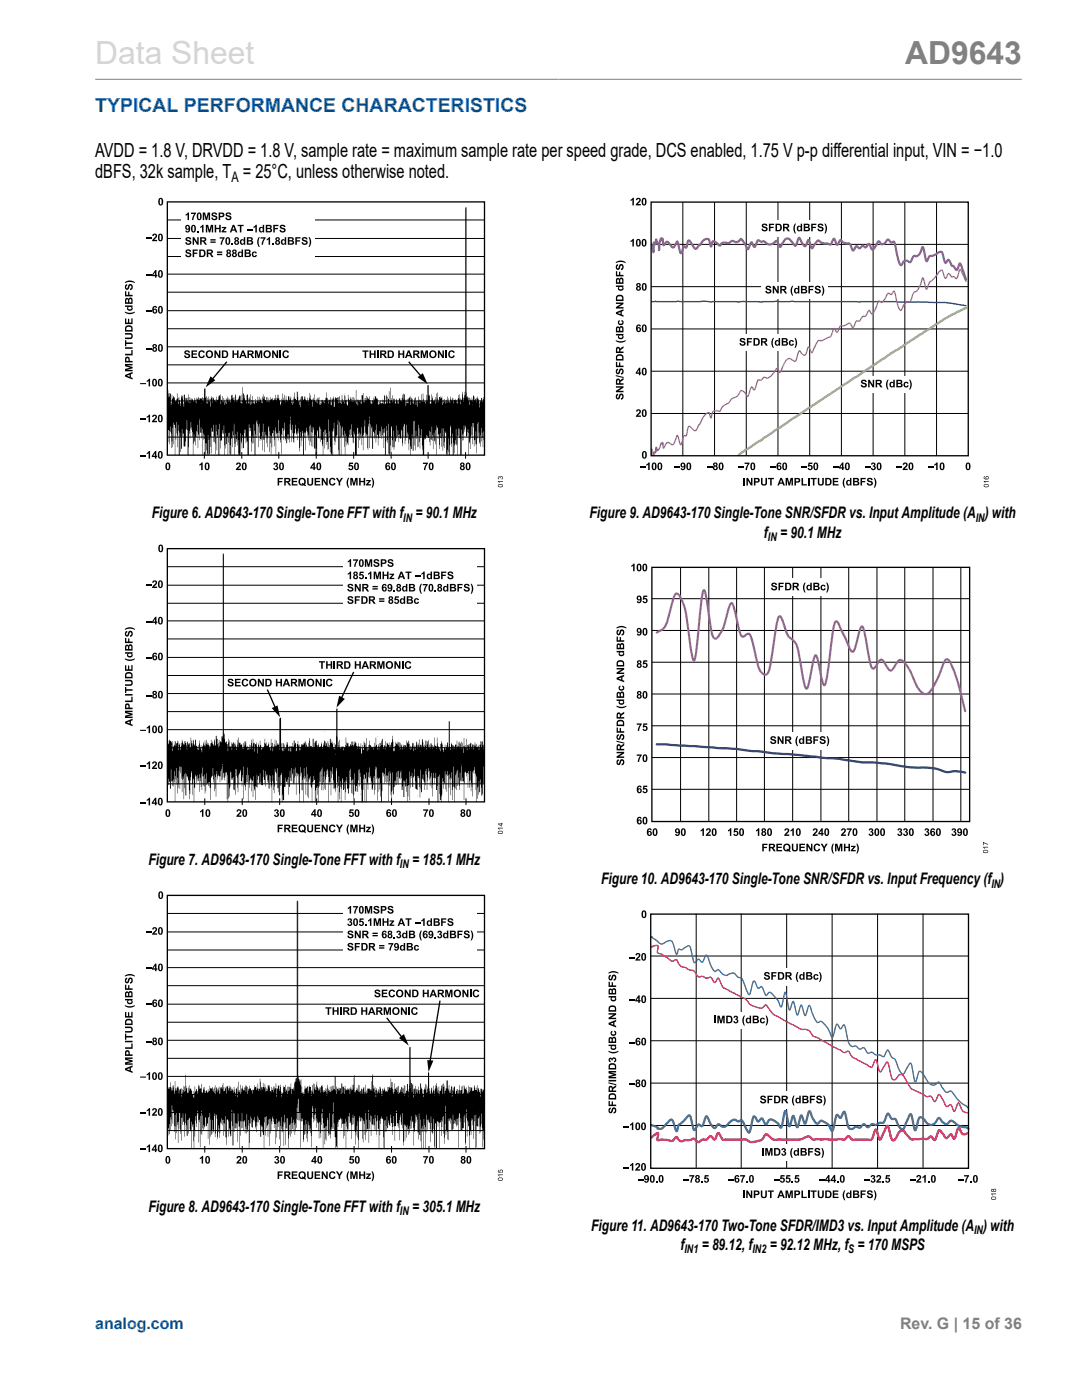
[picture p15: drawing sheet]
<svg xmlns="http://www.w3.org/2000/svg" width="216mm" height="279mm" viewBox="0 0 216 279" stroke-linecap="round" stroke-linejoin="round" font-family="sans-serif">
<defs><g id="words">
<text font-size="6.3" fill="#d3d3d3" x="19" y="12.7">Data Sheet</text>
<text font-size="6.3" fill="#808080" x="180.6" y="12.7">AD9643</text>
<text font-size="3.9" fill="#0067b8" x="19" y="22.3">TYPICAL PERFORMANCE CHARACTERISTICS</text>
<g font-size="3.9">
<text x="19" y="35.5">dBFS, 32k sample, T = 25°C, unless otherwise noted.</text>
<text x="19" y="31.2">AVDD = 1.8 V, DRVDD = 1.8 V, sample rate = maximum sample rate per speed grade, DCS enabled, 1.75 V p-p differential input, VIN = −1.0</text>
</g>
<g font-size="3.2">
<text x="30.3" y="103.5">Figure 6. AD9643-170 Single-Tone FFT with f = 90.1 MHz</text>
<text x="117.7" y="103.5">Figure 9. AD9643-170 Single-Tone SNR/SFDR vs. Input Amplitude (A ) with</text>
<text x="152.4" y="107.3">f = 90.1 MHz</text>
<text x="29.6" y="172.7">Figure 7. AD9643-170 Single-Tone FFT with f = 185.1 MHz</text>
<text x="120" y="176.5">Figure 10. AD9643-170 Single-Tone SNR/SFDR vs. Input Frequency (f )</text>
<text x="29.6" y="241.9">Figure 8. AD9643-170 Single-Tone FFT with f = 305.1 MHz</text>
<text x="118" y="245.7">Figure 11. AD9643-170 Two-Tone SFDR/IMD3 vs. Input Amplitude (A ) with</text>
<text x="135.8" y="249.5">f</text>
<text x="140" y="249.5">= 89.12, f</text>
<text x="153.6" y="249.5">= 92.12 MHz, f = 170 MSPS</text>
</g>
<text font-size="3.2" fill="#0067b8" x="19" y="265.3">analog.com</text>
<text font-size="3.2" fill="#808080" x="179.6" y="265.3">Rev. G | 15 of 36</text>
<text font-size="2.9" x="46.2" y="36.2">A</text>
<g font-size="2.4">
<text x="80.5" y="104.1">IN</text>
<text x="153.2" y="107.9">IN</text>
<text x="194.7" y="104.1">IN</text>
<text x="79.8" y="173.3">IN</text>
<text x="197.8" y="177.1">IN</text>
<text x="79.8" y="242.5">IN</text>
<text x="136.6" y="250.1">IN1</text>
<text x="150.1" y="250.1">IN2</text>
<text x="169.3" y="250.1">S</text>
<text x="194.4" y="246.3">IN</text>
</g>
</g></defs>
<path d="M19 15.8h184.9" fill="none" stroke="#808080" stroke-width=".2"/>
<g fill="#000">
<path d="M25 56.9l.4-.2v.3a.25 .25 0 0 0-.3 .3 .25 .25 0 0 0 .3 .2 .72 .72 0 0 1 .7-.8 .65 .65 0 0 1 .4 .7 .65 .65 0 0 1-.5 .5l-.1-.3a.29 .29 0 0 0 .4-.3 .29 .29 0 0 0-.4-.2 .66 .66 0 0 1-.8 .7l-.2-.3zM24.9 58.1h.3v.7h.4v-.6h.2v.6h.7v.3h-1.6zM24.9 56.3l.7-.3h.4l.9 .3v.2l-1-.2-1 .2zM29.1 47.5h1.2v.2h-1.2zM29.1 54.8h1.2v.2h-1.2zM30.5 46.7a.51 .51 0 0 1 .8 .2 .51 .51 0 0 1-.3 .7l-.2 .3h.6v.2h-1.1l.2-.4a.71 .71 0 0 0 .5-.8l-.6 .2zM24.9 66.5h.8a.62 .62 0 0 1 .8 .6 .62 .62 0 0 1-.7 .6h-.9v-.3h.9a.32 .32 0 0 0 .4-.3 .32 .32 0 0 0-.4-.3h-.9zM24.9 72.6h1.6v.3h-1.2l1.2 .3v.3l-1.2 .3h1.2v.3h-1.6v-.5l1.1-.2-1.1-.3zM25 70.6h1.2v-.7h.3v1h-1.5zM24.9 69.3h1.6v.3h-1.6zM24.9 67.9h.3v.4h1.3v.4h-1.3v.4h-.3zM24.9 63.6h.3v.8h.3v-.8h.3v.8h.4v-.9h.3v1.2h-1.6z"/>
<path d="M24.9 62.2l1 .2 1-.2-.2 .3a1.66 1.66 0 0 1-1.8-.1zM28 76.5h1.1v.2h-1.1zM29.1 61.9h1.2v.2h-1.2zM29.1 69.5h1.2v.2h-1.2zM29.3 76l.4-.4h.2v1.5h-.2v-1.1l-.4 .2zM36.9 70a.62 .62 0 0 1 1 .4h-.3a.25 .25 0 0 0-.3-.3 .25 .25 0 0 0-.2 .3 .72 .72 0 0 1 .8 .7 .65 .65 0 0 1-.6 .4 .65 .65 0 0 1-.6-.5l.3-.1a.29 .29 0 0 0 .3 .4 .29 .29 0 0 0 .3-.4 .66 .66 0 0 1-.8-.8zM38.2 69.9h1.1v.3h-.8v.3h.8v.3h-.8v.4h.9v.2h-1.2zM39.8 70.1a.66 .66 0 0 1 1.1 .3h-.3l-.2-.2a.48 .48 0 0 0-.5 .5 .48 .48 0 0 0 .6 .4l.1-.2 .3 .1a.72 .72 0 0 1-1.1 .4 .72 .72 0 0 1-.2-1.1zM42.8 69.9h.3l.6 1v-1h.3v1.5h-.3l-.6-.9v.9h-.3zM46.4 69.9h.3v.6h.6v-.6h.3v1.5h-.3v-.6h-.6v.6h-.3zM50.9 69.9h.4l.3 1.1 .3-1.1h.4v1.5h-.3v-1.1l-.3 1.1h-.2l-.3-1.1v1.1h-.3zM54.3 69.9h.3l.6 1v-1h.3v1.5h-.3l-.6-.9v.9h-.3z"/>
<path d="M55.8 69.9h.3v1.5h-.3zM56.5 70.1a.66 .66 0 0 1 1.2 .3h-.3l-.2-.2a.48 .48 0 0 0-.5 .5 .48 .48 0 0 0 .5 .4l.2-.2 .3 .1a.72 .72 0 0 1-1.1 .4 .72 .72 0 0 1-.2-1.1zM72.3 69.9h1.2v.3h-.4v1.2h-.3v-1.2h-.5zM73.7 69.9h.4v.6h.5v-.6h.4v1.5h-.4v-.6h-.5v.6h-.4zM75.2 69.9h.3v1.5h-.3zM79.5 69.9h.3v.6h.6v-.6h.3v1.5h-.3v-.6h-.6v.6h-.3zM83.9 69.9h.5l.3 1.1 .2-1.1h.5v1.5h-.3v-1.1l-.3 1.1h-.3l-.3-1.1v1.1h-.3zM87.4 69.9h.3l.6 1v-1h.3v1.5h-.3l-.6-.9v.9h-.3zM88.9 69.9h.3v1.5h-.3zM89.6 70.1a.66 .66 0 0 1 1.1 .3h-.3l-.1-.2a.46 .46 0 0 0-.6 .5 .46 .46 0 0 0 .6 .4l.1-.2 .3 .1a.72 .72 0 0 1-1 .4 .72 .72 0 0 1-.2-1.1zM28 83.6h1.1v.2h-1.1zM28 90.9h1.1v.2h-1.1z"/>
<path d="M29.3 83.1l.4-.4h.2v1.6h-.2v-1.1l-.4 .2zM29.3 90.4l.4-.4h.2v1.5h-.2v-1.1l-.4 .3zM30.5 82.9a.51 .51 0 0 1 .8 .1 .51 .51 0 0 1-.3 .7l-.3 .3h.6v.3h-1l.2-.4a.71 .71 0 0 0 .5-.9l-.7 .2zM39.8 92.7l.4-.4h.2v1.5h-.3v-1.1l-.3 .2zM47.3 92.4a.51 .51 0 0 1 .7 .2 .51 .51 0 0 1-.3 .7l-.2 .2h.6v.3h-1l.1-.4a.71 .71 0 0 0 .5-.8l-.6 .2zM54.7 92.4a.41 .41 0 0 1 .6 0 .41 .41 0 0 1-.1 .6 .48 .48 0 0 1 0 .8 .48 .48 0 0 1-.7-.4h.3a.23 .23 0 0 0 .3 .1 .23 .23 0 0 0 .1-.3 .23 .23 0 0 0-.3-.1v-.2a.19 .19 0 0 0 .3-.1 .19 .19 0 0 0-.2-.3 .19 .19 0 0 0-.2 .2h-.3zM55.4 95.4h1v.2h-.7v.4h.6v.3h-.6v.6h-.3zM58.2 95.4h1.1v.2h-.8v.4h.8v.2h-.8v.4h.9v.3h-1.2zM61.3 95.4h.3v.8a.32 .32 0 0 0 .3 .5 .32 .32 0 0 0 .3-.5v-.8h.3v.8a.61 .61 0 0 1-.6 .7 .61 .61 0 0 1-.6-.7zM62.8 95.4h1.1v.2h-.8v.4h.7v.2h-.7v.4h.8v.3h-1.1zM64.2 95.4h.3l.6 1v-1h.3v1.5h-.3l-.6-1v1h-.3zM65.8 95.6a.66 .66 0 0 1 1.1 .2l-.3 .1-.1-.2a.46 .46 0 0 0-.6 .4 .46 .46 0 0 0 .6 .5l.2-.3 .2 .1a.72 .72 0 0 1-1 .4 .72 .72 0 0 1-.2-1.1z"/>
<path d="M67 95.4h.4l.3 .6 .4-.6h.3l-.5 .9v.6h-.3v-.6zM69.7 92.3h.8v.3h-.6v.3a.51 .51 0 0 1 .6 .3 .51 .51 0 0 1-.4 .6 .51 .51 0 0 1-.6-.4h.3l.1 .2a.26 .26 0 0 0 .3-.3 .26 .26 0 0 0-.4-.2h-.3zM69.5 95.4h.2l-.3 .9 .3 1-.3-.1a1.66 1.66 0 0 1 .1-1.8zM69.9 95.4h.5l.2 1 .3-1h.5v1.5h-.3v-1.2l-.3 1.2h-.3l-.3-1.2v1.2h-.3zM71.7 95.4h.3v.6h.6v-.6h.3v1.5h-.3v-.7h-.6v.7h-.3zM73.1 95.8h.9v.2l-.6 .6h.6v.3h-1v-.2l.6-.7h-.5zM74.1 95.4h.2l.3 .8v.6l-.3 .5h-.2l.3-1zM84.4 92.3h1l-.5 1.5h-.3v-.2l.5-1h-.7z"/>
<path d="M31.7 39.6a.53 .53 0 0 1 .7 0 .53 .53 0 0 1 .2 .6 .54 .54 0 0 1-.5 .8 .54 .54 0 0 1-.5-.8zM32 39.8l-.1 .1a.66 .66 0 0 0 .2 .9 .76 .76 0 0 0-.1-1.1z"/>
<path d="M31 53.9h.2v1h.2l-.2 .5h-.3v-.3h-.6v-.2zM30.9 54.3l-.3 .6h.3z"/>
<path d="M31.7 46.8a.53 .53 0 0 1 .6-.1 .53 .53 0 0 1 .2 .7 .54 .54 0 0 1-.5 .8 .54 .54 0 0 1-.5-.8zM31.9 46.9l-.1 .1a.66 .66 0 0 0 .2 .9 .76 .76 0 0 0 0-1z"/>
<path d="M31.7 54.1a.53 .53 0 0 1 .6-.1 .53 .53 0 0 1 .2 .7 .54 .54 0 0 1-.5 .7 .54 .54 0 0 1-.5-.7zM31.9 54.2l-.1 .1a.66 .66 0 0 0 .2 .9 .76 .76 0 0 0 0-1.1z"/>
<path d="M25.1 65.1a.78 .78 0 0 1 .8-.2 .78 .78 0 0 1 .6 .7v.6h-1.6l.1-.7zM25.3 65.3l-.1 .6h1a.53 .53 0 0 0-.2-.7 .53 .53 0 0 0-.7 .1z"/>
<path d="M25.1 59.5h.3l.3 .2a.47 .47 0 0 1 .6-.2 .47 .47 0 0 1 .2 .6v.5h-1.6zM25.3 59.8l-.1 .5h.3v-.5zM25.8 59.8v.5h.4v-.5z"/>
<path d="M24.9 74.8l1.6-.6v.4l-.4 .1v.6l.4 .1v.3l-1.6-.5zM25.3 75l.6 .2v-.4z"/>
<path d="M25.1 71.3a.56 .56 0 0 1 .7 0 .56 .56 0 0 1 .1 .7h.6v.3h-1.6l.1-.8zM25.3 71.5l-.1 .5h.4a.32 .32 0 0 0 .1-.3 .32 .32 0 0 0-.4-.2z"/>
<path d="M24.9 61h1.6v.2h-.2a.5 .5 0 0 1-.1 .7 .5 .5 0 0 1-.6 0 .5 .5 0 0 1-.1-.7h-.6zM25.6 61.3a.29 .29 0 0 0 .3 .4 .29 .29 0 0 0 .3-.4z"/>
<path d="M30.5 68.8a.42 .42 0 0 1 .7-.1 .42 .42 0 0 1-.1 .7 .46 .46 0 0 1 .1 .7 .46 .46 0 0 1-.7 0 .46 .46 0 0 1 .1-.7l-.2-.3zM30.7 69.7a.23 .23 0 0 0 .4 0 .23 .23 0 0 0-.4 0zM30.7 69.1a.18 .18 0 0 0 .3 0 .18 .18 0 0 0-.3 0z"/>
<path d="M30.5 75.7a.53 .53 0 0 1 .7 0 .53 .53 0 0 1 .1 .7 .54 .54 0 0 1-.5 .7 .54 .54 0 0 1-.5-.7zM30.7 75.9v.1a.66 .66 0 0 0 .1 .9 .76 .76 0 0 0 0-1.1z"/>
<path d="M30.5 61.2l.6-.1 .3 .3-.6-.1-.1 .4a.48 .48 0 0 1 .6 .2 .48 .48 0 0 1-.2 .7 .48 .48 0 0 1-.7-.3v-.7zM30.7 62.1a.25 .25 0 0 0 .5 0 .25 .25 0 0 0-.5 0z"/>
<path d="M31.6 75.7a.53 .53 0 0 1 .7 0 .53 .53 0 0 1 .2 .7 .54 .54 0 0 1-.5 .7 .54 .54 0 0 1-.5-.7zM31.9 75.9l-.1 .1a.66 .66 0 0 0 .2 .9 .76 .76 0 0 0-.1-1.1z"/>
<path d="M31.7 61.2a.53 .53 0 0 1 .6 0 .53 .53 0 0 1 .2 .6 .54 .54 0 0 1-.5 .8 .54 .54 0 0 1-.5-.8zM31.9 61.3l-.1 .1a.66 .66 0 0 0 .2 1 .76 .76 0 0 0 0-1.1z"/>
<path d="M31.7 68.8a.53 .53 0 0 1 .6 0 .53 .53 0 0 1 .2 .6 .54 .54 0 0 1-.5 .8 .54 .54 0 0 1-.5-.8zM31.9 68.9l-.1 .2a.66 .66 0 0 0 .2 .9 .76 .76 0 0 0 0-1.1z"/>
<path d="M41 70.7a.8 .8 0 0 1 1.6 0 .8 .8 0 0 1-1.6 0zM41.5 70.3a.47 .47 0 0 0-.1 .7 .47 .47 0 0 0 .8-.1v-.2a.42 .42 0 0 0-.2-.5 .42 .42 0 0 0-.5 .1z"/>
<path d="M44.3 69.9h.5a.76 .76 0 0 1 .7 .8 .76 .76 0 0 1-.7 .7h-.5zM44.6 70.2v1a.52 .52 0 0 0 .6-.5 .52 .52 0 0 0-.6-.5z"/>
<path d="M48.3 69.9h.3l.6 1.5h-.3l-.1-.3h-.6l-.1 .3h-.4zM48.5 70.3l-.2 .6h.4z"/>
<path d="M49.4 69.9h.6a.44 .44 0 0 1 .6 .4 .44 .44 0 0 1-.4 .5l.5 .7h-.3l-.4-.6-.3-.1v.7h-.3zM49.7 70.2v.4h.4a.19 .19 0 0 0 .2-.2 .19 .19 0 0 0-.2-.2z"/>
<path d="M52.6 70.7a.77 .77 0 0 1 1.5 0 .77 .77 0 0 1-1.5 0zM53 70.3a.47 .47 0 0 0 0 .7 .47 .47 0 0 0 .7-.1v-.2a.42 .42 0 0 0-.2-.5 .42 .42 0 0 0-.5 .1z"/>
<path d="M75.9 69.9h.6a.44 .44 0 0 1 .6 .4 .44 .44 0 0 1-.4 .5l.5 .7h-.4l-.3-.6-.3-.1v.7h-.3zM76.2 70.2v.4h.4a.19 .19 0 0 0 .2-.2 .19 .19 0 0 0-.3-.2z"/>
<path d="M77.3 69.9h.6a.76 .76 0 0 1 .7 .8 .76 .76 0 0 1-.7 .7h-.6zM77.7 70.2v1a.52 .52 0 0 0 .6-.5 .52 .52 0 0 0-.6-.5z"/>
<path d="M81.4 69.9h.3l.6 1.5h-.3l-.1-.3h-.7l-.1 .3h-.3zM81.5 70.3l-.2 .6h.5z"/>
<path d="M82.5 69.9h.6a.44 .44 0 0 1 .6 .4 .44 .44 0 0 1-.4 .5l.5 .7h-.4l-.3-.6-.3-.1-.1 .7h-.2zM82.8 70.2v.4h.4a.19 .19 0 0 0 .2-.2 .19 .19 0 0 0-.3-.2z"/>
<path d="M85.6 70.7a.8 .8 0 0 1 1.6 0 .8 .8 0 0 1-1.6 0zM86.1 70.3a.47 .47 0 0 0-.1 .7 .47 .47 0 0 0 .8-.1v-.2a.42 .42 0 0 0-.2-.5 .42 .42 0 0 0-.5 .1z"/>
<path d="M30.9 90h.3v1h.2l-.2 .5h-.3v-.3h-.6v-.2zM30.9 90.4l-.3 .6h.3z"/>
<path d="M31.6 82.9a.53 .53 0 0 1 .7 0 .53 .53 0 0 1 .2 .6 .54 .54 0 0 1-.5 .8 .54 .54 0 0 1-.5-.8zM31.9 83l-.1 .1a.66 .66 0 0 0 .2 1 .76 .76 0 0 0-.1-1.1z"/>
<path d="M31.6 90.2a.53 .53 0 0 1 .7-.1 .53 .53 0 0 1 .2 .7 .54 .54 0 0 1-.5 .7 .54 .54 0 0 1-.5-.7zM31.9 90.3l-.1 .1a.66 .66 0 0 0 .2 .9 .76 .76 0 0 0-.1-1z"/>
<path d="M33.2 92.5a.53 .53 0 0 1 .6-.1 .53 .53 0 0 1 .2 .7 .54 .54 0 0 1-.5 .7 .54 .54 0 0 1-.5-.7zM33.4 92.6l-.1 .1a.66 .66 0 0 0 .2 .9 .76 .76 0 0 0-.1-1.1z"/>
<path d="M41 92.5a.53 .53 0 0 1 .7-.1 .53 .53 0 0 1 .1 .7 .54 .54 0 0 1-.5 .7 .54 .54 0 0 1-.5-.7zM41.2 92.6v.1a.66 .66 0 0 0 .1 .9 .76 .76 0 0 0 0-1.1z"/>
<path d="M48.4 92.5a.53 .53 0 0 1 .7-.1 .53 .53 0 0 1 .1 .7 .54 .54 0 0 1-.5 .7 .54 .54 0 0 1-.5-.7zM48.6 92.6v.1a.66 .66 0 0 0 .1 .9 .76 .76 0 0 0 0-1.1z"/>
<path d="M55.8 92.5a.53 .53 0 0 1 .7-.1 .53 .53 0 0 1 .2 .7 .54 .54 0 0 1-.5 .7 .54 .54 0 0 1-.5-.7zM56.1 92.6l-.1 .1a.66 .66 0 0 0 .2 .9 .76 .76 0 0 0-.1-1.1z"/>
<path d="M56.7 95.4h.7a.44 .44 0 0 1 .5 .3 .44 .44 0 0 1-.3 .5l.5 .7h-.4l-.4-.6h-.2l-.1 .6h-.3zM57 95.6v.4h.4a.19 .19 0 0 0 .2-.2 .19 .19 0 0 0-.2-.2z"/>
<path d="M59.8 95.6a.79 .79 0 0 1 1.1 0 .79 .79 0 0 1-.1 1.1l.3 .1-.1 .2-.4-.2a.79 .79 0 0 1-1-.2 .79 .79 0 0 1 .2-1zM60 95.7a.51 .51 0 0 0-.2 .7 .51 .51 0 0 0 .6 .2l-.2-.1 .1-.1 .3 .1a.5 .5 0 0 0 0-.6 .5 .5 0 0 0-.6-.2z"/>
<path d="M62.6 92.3h.2v1h.2l-.2 .5h-.3v-.3h-.6v-.2zM62.5 92.7l-.3 .6h.3z"/>
<path d="M63.3 92.5a.53 .53 0 0 1 .6-.1 .53 .53 0 0 1 .2 .7 .54 .54 0 0 1-.5 .7 .54 .54 0 0 1-.5-.7zM63.5 92.6l-.1 .1a.66 .66 0 0 0 .2 .9 .76 .76 0 0 0 0-1.1z"/>
<path d="M70.8 92.5a.53 .53 0 0 1 .7-.1 .53 .53 0 0 1 .1 .7 .54 .54 0 0 1-.5 .7 .54 .54 0 0 1-.5-.7zM71 92.6v.1a.66 .66 0 0 0 .1 .9 .76 .76 0 0 0 0-1.1z"/>
<path d="M77 92.5l.4-.2 .4 .2v.2h-.2l-.3-.1-.1 .4a.48 .48 0 0 1 .6 .2 .48 .48 0 0 1-.2 .6 .48 .48 0 0 1-.7-.3v-.7zM77.2 93.3a.25 .25 0 0 0 .5 0 .25 .25 0 0 0-.5 0z"/>
<path d="M78.2 92.5a.53 .53 0 0 1 .6-.1 .53 .53 0 0 1 .2 .7 .54 .54 0 0 1-.5 .7 .54 .54 0 0 1-.5-.7zM78.4 92.6l-.1 .1a.66 .66 0 0 0 .2 .9 .76 .76 0 0 0 0-1.1z"/>
<path d="M85.7 92.5a.53 .53 0 0 1 .7-.1 .53 .53 0 0 1 .1 .7 .54 .54 0 0 1-.5 .7 .54 .54 0 0 1-.5-.7zM85.9 92.6v.1a.66 .66 0 0 0 .1 .9 .76 .76 0 0 0 0-1.1z"/>
<path d="M91.9 92.4a.42 .42 0 0 1 .7-.1 .42 .42 0 0 1-.1 .7 .46 .46 0 0 1 .1 .7 .46 .46 0 0 1-.7 0 .46 .46 0 0 1 .1-.7l-.2-.2zM92 93.4a.25 .25 0 0 0 .5 0 .25 .25 0 0 0-.5 0zM92.1 92.7a.18 .18 0 0 0 .3 0 .18 .18 0 0 0-.3 0z"/>
<path d="M93.1 92.5a.53 .53 0 0 1 .6-.1 .53 .53 0 0 1 .2 .7 .54 .54 0 0 1-.5 .7 .54 .54 0 0 1-.5-.7zM93.3 92.6l-.1 .1a.66 .66 0 0 0 .2 .9 .76 .76 0 0 0-.1-1.1z"/>
</g>
<path d="M33.4 40.3h63.3v50.5h-63.3z" fill="none" stroke="#000" stroke-width=".26"/>
<g fill="none" stroke="#000" stroke-width=".2">
<path d="M33.4 58.3h63.3M33.4 54.7h63.3M33.4 51.2h63.3M33.4 47.6h63.3M33.4 43.9h63.3M33.4 76.4h63.3M33.4 72.8h63.3M33.4 69.2h63.3M33.4 65.6h63.3M33.4 62h63.3M33.4 87.2h63.3M33.4 83.6h63.3"/>
<path d="M33.4 80h63.3"/>
</g>
<path d="M36.1 41.7h26.7v10.5h-26.7z" fill="#fff"/>
<g fill="#000">
<path d="M37.2 47.4a.62 .62 0 0 1 .9 .4h-.3a.25 .25 0 0 0-.2-.3 .25 .25 0 0 0-.3 .3 .72 .72 0 0 1 .9 .7 .65 .65 0 0 1-.7 .4 .65 .65 0 0 1-.5-.5l.3-.1a.29 .29 0 0 0 .3 .4 .29 .29 0 0 0 .2-.4 .66 .66 0 0 1-.7-.8zM37.2 49.9a.62 .62 0 0 1 .9 .3h-.3a.25 .25 0 0 0-.2-.2 .25 .25 0 0 0-.3 .3 .72 .72 0 0 1 .9 .7 .65 .65 0 0 1-.7 .3 .65 .65 0 0 1-.5-.5h.3a.29 .29 0 0 0 .3 .3 .29 .29 0 0 0 .2-.4 .66 .66 0 0 1-.7-.7zM37 42.8l.5-.4h.2v1.5h-.3v-1.1l-.4 .3zM38.1 42.4h1l-.5 1.5h-.3v-.2l.5-1h-.7zM38.4 49.8h1.1v.3h-.8v.3h.7v.3h-.7v.6h-.3zM38.4 47.3h.3l.7 1v-1h.2v1.5h-.3l-.6-.9v.9h-.3zM39.3 46.1h.3v.3h-.3zM40.5 42.4h.4l.3 1 .3-1h.4v1.5h-.3v-1.2l-.3 1.2h-.3l-.3-1.2v1.2h-.2zM39.9 45.2l.5-.3h.2v1.5h-.3v-1.1l-.4 .2zM41.1 44.9h.4l.3 1 .3-1h.4v1.5h-.3v-1.2l-.3 1.2h-.2l-.3-1.2v1.2h-.3zM42.3 42.5a.62 .62 0 0 1 1 .3l-.3 .1a.25 .25 0 0 0-.2-.3 .25 .25 0 0 0-.3 .3 .72 .72 0 0 1 .9 .7 .65 .65 0 0 1-.7 .3 .65 .65 0 0 1-.6-.5h.3a.29 .29 0 0 0 .3 .3 .29 .29 0 0 0 .3-.3 .66 .66 0 0 1-.7-.8zM42.8 44.9h.3v.6h.6v-.6h.3v1.5h-.3v-.7h-.6v.7h-.3z"/>
<path d="M43.8 47.4h1l-.5 1.4h-.3v-.2l.5-1h-.7zM44.2 45.3h1v.2l-.6 .6h.6v.3h-1v-.2l.6-.7h-.6zM45.2 42.5a.62 .62 0 0 1 .9 .3l-.3 .1a.25 .25 0 0 0-.2-.3 .25 .25 0 0 0-.2 .3 .72 .72 0 0 1 .8 .7 .65 .65 0 0 1-.7 .3 .65 .65 0 0 1-.5-.5h.3a.29 .29 0 0 0 .3 .3 .29 .29 0 0 0 .2-.3 .66 .66 0 0 1-.7-.8zM46.2 48.6h.3v.2h-.3zM47.4 44.9h1.2v.2h-.4v1.3h-.3v-1.3h-.5zM49.3 45.7h1.1v.2h-1.1zM50.6 45.2l.4-.3h.2v1.5h-.2v-1.1l-.4 .2zM50.4 50.3l.6-.1 .3 .3-.3 .1-.1-.2a.3 .3 0 0 0-.4 .4 .3 .3 0 0 0 .5 .2l.3-.1a.56 .56 0 0 1-.9 .3 .56 .56 0 0 1 0-.9zM51.6 47.3h.2l-.2 1 .2 1-.3-.2a1.66 1.66 0 0 1 .1-1.8zM52 47.4h1l-.5 1.4h-.3v-.2l.5-1h-.7zM53.2 47.7l.5-.4h.2v1.5h-.3v-1l-.4 .2zM54.3 48.6h.3v.2h-.3z"/>
<path d="M54.5 44.9h1.1v.2h-.8v.4h.7v.2h-.7v.7h-.3zM56 45a.62 .62 0 0 1 1 .3h-.4a.25 .25 0 0 0-.2-.2 .25 .25 0 0 0-.2 .2 .72 .72 0 0 1 .8 .8 .65 .65 0 0 1-.7 .3 .65 .65 0 0 1-.5-.5h.3a.29 .29 0 0 0 .3 .3 .29 .29 0 0 0 .2-.4 .66 .66 0 0 1-.7-.7zM58.9 47.3h1.1v.3h-.8v.4h.7v.2h-.7v.7h-.3zM60.4 47.4a.62 .62 0 0 1 1 .4h-.4a.25 .25 0 0 0-.2-.3 .25 .25 0 0 0-.2 .3 .72 .72 0 0 1 .8 .7 .65 .65 0 0 1-.7 .4 .65 .65 0 0 1-.5-.5l.3-.1a.29 .29 0 0 0 .3 .4 .29 .29 0 0 0 .2-.4 .66 .66 0 0 1-.7-.8zM61.6 47.3h.2l.3 .8-.1 .6-.2 .6h-.2l.2-1z"/>
<path d="M37.1 45a.55 .55 0 0 1 .7 0 .55 .55 0 0 1 .2 .6 .53 .53 0 0 1-.3 .8 .53 .53 0 0 1-.7-.4l.5 .1 .2-.4a.47 .47 0 0 1-.7 0 .47 .47 0 0 1 .1-.7zM37.1 45.4a.25 .25 0 0 0 .5 0 .25 .25 0 0 0-.5 0z"/>
<path d="M38.3 45a.53 .53 0 0 1 .6 0 .53 .53 0 0 1 .2 .6 .54 .54 0 0 1-.5 .8 .54 .54 0 0 1-.5-.8zM38.5 45.1l-.1 .2a.66 .66 0 0 0 .2 .9 .76 .76 0 0 0 0-1.1z"/>
<path d="M39.4 42.6a.53 .53 0 0 1 .7-.1 .53 .53 0 0 1 .1 .7 .54 .54 0 0 1-.5 .7 .54 .54 0 0 1-.4-.7zM39.6 42.7v.1a.66 .66 0 0 0 .1 .9 .76 .76 0 0 0 0-1z"/>
<path d="M39.8 49.8h.5a.76 .76 0 0 1 .7 .7 .76 .76 0 0 1-.7 .8h-.5zM40.1 50.1v.9a.52 .52 0 0 0 .6-.5 .52 .52 0 0 0-.6-.4z"/>
<path d="M39.9 47.3h.7a.44 .44 0 0 1 .6 .3 .44 .44 0 0 1-.4 .6l.5 .6h-.4l-.4-.5-.2-.1-.1 .6h-.3zM40.2 47.6v.4h.4a.19 .19 0 0 0 .3-.2 .19 .19 0 0 0-.3-.2z"/>
<path d="M41.3 49.8h.6a.44 .44 0 0 1 .6 .3 .44 .44 0 0 1-.4 .5l.5 .7h-.4l-.3-.5-.3-.1v.6h-.3zM41.6 50.1v.3h.4a.19 .19 0 0 0 .2-.2 .19 .19 0 0 0-.3-.1z"/>
<path d="M42 47.7h1v.3h-1zM42 48.2h1v.3h-1z"/>
<path d="M43.3 50.2h1v.3h-1zM43.3 50.7h1v.2h-1z"/>
<path d="M43.6 42.4h.5a.5 .5 0 0 1 .7 .5 .5 .5 0 0 1-.7 .4h-.2v.6h-.3zM43.9 42.7v.4a.32 .32 0 0 0 .4 0 .32 .32 0 0 0 .2-.3z"/>
<path d="M45.3 49.9a.42 .42 0 0 1 .6-.1 .42 .42 0 0 1 0 .7 .46 .46 0 0 1 .1 .7 .46 .46 0 0 1-.7 0 .46 .46 0 0 1 .1-.7l-.2-.2zM45.4 50.9a.25 .25 0 0 0 .5 0 .25 .25 0 0 0-.5 0zM45.4 50.2a.2 .2 0 0 0 .4 0 .2 .2 0 0 0-.4 0z"/>
<path d="M45.1 47.5a.53 .53 0 0 1 .7-.1 .53 .53 0 0 1 .1 .7 .54 .54 0 0 1-.4 .8 .54 .54 0 0 1-.5-.8zM45.4 47.6l-.1 .1a.66 .66 0 0 0 .2 .9 .76 .76 0 0 0-.1-1z"/>
<path d="M46.4 49.9a.42 .42 0 0 1 .7-.1 .42 .42 0 0 1-.1 .7 .46 .46 0 0 1 .1 .7 .46 .46 0 0 1-.7 0 .46 .46 0 0 1 .1-.7l-.2-.2zM46.6 50.9a.23 .23 0 0 0 .4 0 .23 .23 0 0 0-.4 0zM46.6 50.2a.2 .2 0 0 0 .4 0 .2 .2 0 0 0-.4 0z"/>
<path d="M46.9 47.4a.42 .42 0 0 1 .6 0 .42 .42 0 0 1 0 .6 .46 .46 0 0 1 .1 .7 .46 .46 0 0 1-.7 0 .46 .46 0 0 1 .1-.7l-.2-.2zM47 48.4a.25 .25 0 0 0 .5 0 .25 .25 0 0 0-.5 0zM47 47.7a.2 .2 0 0 0 .4 0 .2 .2 0 0 0-.4 0z"/>
<path d="M46.4 44.9h.4l.6 1.5h-.4l-.1-.4h-.6l-.1 .4h-.4zM46.6 45.2l-.2 .6h.4z"/>
<path d="M47.6 50.3l.3-.1 .3 .1v-.5h.3v1.5h-.3v-.2a.53 .53 0 0 1-.7 0 .53 .53 0 0 1 .1-.8zM47.8 50.5a.32 .32 0 0 0-.1 .4 .32 .32 0 0 0 .4 .1v-.5z"/>
<path d="M48.8 49.8h.6a.4 .4 0 0 1 .5 .2 .4 .4 0 0 1-.1 .5 .47 .47 0 0 1 .2 .7 .47 .47 0 0 1-.7 .1h-.5zM49.1 50v.4h.4a.18 .18 0 0 0 .2-.2 .18 .18 0 0 0-.2-.1zM49.1 50.6v.4h.6a.2 .2 0 0 0 0-.2 .2 .2 0 0 0-.2-.2z"/>
<path d="M48 47.9l.3-.2 .3 .2v-.6h.3v1.5h-.2v-.1a.53 .53 0 0 1-.8-.1 .53 .53 0 0 1 .1-.7zM48.2 48a.32 .32 0 0 0-.1 .5 .32 .32 0 0 0 .5 .1v-.6z"/>
<path d="M49.3 47.3h.6a.4 .4 0 0 1 .5 .2 .4 .4 0 0 1-.2 .5 .47 .47 0 0 1 .2 .7 .47 .47 0 0 1-.6 .1h-.5zM49.6 47.6v.3h.3a.18 .18 0 0 0 .2-.1 .18 .18 0 0 0-.2-.2zM49.6 48.2v.4h.5a.2 .2 0 0 0 .1-.3 .2 .2 0 0 0-.2-.1z"/>
<path d="M51.8 45.4l.3-.1 .3 .1v-.5h.3v1.5h-.3v-.2a.53 .53 0 0 1-.7 0 .53 .53 0 0 1 .1-.8zM52 45.6a.32 .32 0 0 0-.1 .4 .32 .32 0 0 0 .5 .1v-.5z"/>
<path d="M53 44.9h.6a.4 .4 0 0 1 .6 .1 .4 .4 0 0 1-.2 .6 .47 .47 0 0 1 .2 .6 .47 .47 0 0 1-.7 .2h-.5zM53.3 45.1v.4h.4a.18 .18 0 0 0 .2-.2 .18 .18 0 0 0-.2-.2zM53.3 45.7v.4h.6a.2 .2 0 0 0 .1-.2 .2 .2 0 0 0-.3-.2z"/>
<path d="M55.1 47.4a.42 .42 0 0 1 .6 0 .42 .42 0 0 1-.1 .6 .46 .46 0 0 1 .1 .7 .46 .46 0 0 1-.7 0 .46 .46 0 0 1 .2-.7l-.2-.2zM55.2 48.4a.23 .23 0 0 0 .4 0 .23 .23 0 0 0-.4 0zM55.2 47.7a.2 .2 0 0 0 .4 0 .2 .2 0 0 0-.4 0z"/>
<path d="M56.2 47.9l.3-.2 .3 .2v-.6h.3v1.5h-.3v-.1a.53 .53 0 0 1-.7-.1 .53 .53 0 0 1 .1-.7zM56.4 48a.32 .32 0 0 0-.1 .5 .32 .32 0 0 0 .5 .1v-.6z"/>
<path d="M57.4 47.3h.6a.4 .4 0 0 1 .6 .2 .4 .4 0 0 1-.2 .5 .47 .47 0 0 1 .2 .7 .47 .47 0 0 1-.7 .1h-.5zM57.7 47.6v.3h.4a.18 .18 0 0 0 .2-.1 .18 .18 0 0 0-.2-.2zM57.7 48.2v.4h.6a.2 .2 0 0 0 .1-.3 .2 .2 0 0 0-.3-.1z"/>
</g>
<path d="M81.6 72.2l2.5 3" fill="none" stroke="#010101" stroke-width=".26"/>
<path d="M83.3 75.3l1.1-.8 .9 2.2z" fill="#010101"/>
<path d="M45.3 72.2l-3 3.6" fill="none" stroke="#010101" stroke-width=".26"/>
<path d="M42 75.1l1 .8-2 1.4z" fill="#010101"/>
<path d="M33.4 76.9l.3 2.3 .1-.1v1.1v-1.8l.3 .1v2.3l.2-.3v-1.7l.1 .7 .1 .1v1v-1.5l.2-.1v.4l.2-.2v.7l.2 .2 .2-.5v-1.1l.1 1.1 .2-.2v1.2l.2-1.4 .2 1.8 .1-1.8 .2-.3 .1 .7v-.5l.2-.2v1.7l.1 .6v-2.5l.2 .1 .1 1.4 .2-.8 .1 .7v-.2l.1 .2 .2-1.4 .1 1.6 .1-1.1 .1 1.3 .2-1.1v.5l.1-.3h.2l.3 .6 .1-.8v.4h.2v.5l.2-.9 .1 1.1v-.9l.2 .2v-.7l.2 .7 .1-.3 .4 .1v1v-1.2l.2-.2 .1 .9 .1-.7h.2l.1-1.9v1.9l.3-.3v1.4l.2-1.1 .1 1.2 .2-1.5-.1 1.5 .3-1v1.6l.2-2.1 .1 .3a.31 .31 0 0 1 .2 .2 .31 .31 0 0 1 0 .3v1v-1.7l.3 .4v.3l.3-.1v.3l.1 .2v-1.2l.1 .3a.27 .27 0 0 0 0 .3 .27 .27 0 0 0 .3 .1v-.7l.2 .7v-.9h.2v.2l.1-.4v1.9l.1-.8 .3 .3v-1.1l.1 1.3 .1-.9v.7l.2-.3 .1 1v-.6l.2 .3v-1l.2 1.1v-1.5l.2 1.1 .2-.7 .3 .8 .1-1.4 .3-.1v.7l.2 .3 .1-1.5 .1 1.9 .1-.3 .1-1.2 .1 .2 .1 1.3 .2-.1v-.3l.2-.2 .1-.7 .3 .2 .1 1.4 .1-1.7v1.7l.1 .1 .1-3.3v2.5l.1-1.3h.2v.9l.2-.5a.92 .92 0 0 0 .2 1.1l.1 .6v-1.8l.2-.1 .2 1.8 .1 .1 .1-1.4 .2 1.6v-2.1l.1 1.9 .1-.8h.2v-.8v1.5l.2-.6v.6l.2 .1v-.3l.2-.2v-.5l.2 .9v-.4l.2-.2v-.8l.2 1.1 .1-1.1 .1 1 .3-.6v.8l.3 .2-.1-1 .2-.8 .1 .9v-.5h.2v.7h.3l.1 .4v-1h.1v.9h.3l.1-.6 .1 1 .1-1.3 .1 .8 .1-.4h.2l.1-.2 .1 .8 .1-.4h.1v-.3h.2l.1-.7v1h.2v.3l.1-1.3 .2 .8 .1-.8 .1 1.1h.2v.7l.2 .3 .1-1.3 .1 .3 .1-1.4v1.4l.1-.5 .1 1.2v-.8l.2 .1v-1.1l.2 1.5v-1.2l.1 .7 .1 .2 .1-.2h.1l.1 .4v-1.1h.2l.1 .7 .2-.3v-.8l.1 1.2 .3 .9v-1.2l.2 .9 .1-2.2 .1 1.3h.3v.2h.1v-1.6a.4 .4 0 0 1 .2 .6l.3 2 .2-1.2v1.7l.2-2.3 .1 1.1 .1-1h.2l.1 .7 .1-.2v-.5h.2v1.9v-1.4l.4 .5v-.7l.1 .7a.31 .31 0 0 1 .2 .5v.2l.2-2.4 .2 .5v.7l.1 .2h.2v1.4l.1-1.6 .2-.2 .1 .5v-1.2l.1 1.5 .2-.1v-.3v.4l.2 .1v-.7l.1-.2 .2 1.1v-1l.1 .3 .1-.6v1.6l.2-.6 .1 .6v-.3l.2 .1v-.8h.2l.1 .5 .2-.4 .1 .6v-.7h.1v-.4h.2v1.2l.1-2.3v1.1l.2 .1 .1 1.1 .1-.8h.2v.3l.2-.9 .1 1.7 .1-1.3 .2 .2v-.3h.1l.1-.4v2.2l.2-.1 .1-2 .2 .3 .1-.1v.4l.2-.6 .2 1.3v-1.3l.2-.1v1.2l.1-.1 .1 .3 .1-.6 .1 .7v-1.8l.2 1.4h.1l.1-.3 .1 .7v-2.1l.2 .6v.7h.3l.1 1.1h.1v-2.1l.4 1.4 .1-1 .1 .4h.1v.5l.2-.9v1l.2-.3 .1-.7v1l.1-.1 .1-.6 .2 .8v-2.5l.1 2.8 .1-.8h.2v1.1v-1.1l.1 .1 .2-.1v.4l.1-.4h.2v.8h.2v-1.7v.9v-.9h.2v-.5l.1 1.4a.22 .22 0 0 0 0 .4 .22 .22 0 0 0 .3 0v-.7l.1 .4 .1-.8 .2 .9v-.9l.3 .7 .2-.8v.8h.2l.1 .8 .1-.3 .2 .3v-.7l.1-.1v.7l.1-1.1 .2 .4 .1-.8 .3 .1v.5l.2-.1 .2 1.3 .1-.6 .2 .4v-1.2l.1 1.1h.4v-.8l.1 .8 .1-.7 .1 .8v-1.5l.2-.3v1.8a.31 .31 0 0 0 .3-.2 .31 .31 0 0 0-.1-.3v-1l.2-.3v1.5l.1-1.2 .1 1.4 .3-2.4v2.4h.2v-3.1v2.4l.1 .2 .1-.2 .2-.9v1.4l.2-.2v-.5h.2v1v-1l.1 1 .2-.1v-.9l.3 .3v.3l.1-.3v.7h.1l.1-1.1h.2v.4h.2l.1-.4v.4l.1 .3 .1-1.4 .2 1v-1.3l.3 .2v1.5v-.5l.2 1.3 .2-1.4 .1 .4a.29 .29 0 0 0-.1 .3 .29 .29 0 0 0 .3 .2v-1l.2-.1v-.3h.2v1.7l.2-1.4 .2 .4v.7l.2 .2 .2-1.2h.2l.1-.3v1.6l.1-.9v.2l.2-.2 .1 1.3 .1-2.1 .3 1.4 .3-1.8v1.4l.2-.2 .1 .3-.1-1.4 .2-.3v1.7l.2-.1 .2 .5 .1-.8 .1 .4v-1.4l.1 1.4 .1-.3 .1-3v2l.3 .2 .1-.3v1.8l.1-.1 .1 .1 .1-1.9v1.1l.3-.7 .1 .8v-.9v1.1h.2l.1-.5 .1 1v-1.4l.2 .9 .1-1.6v1.7l.1-1.9 .1 2v-.5l.2 .3v-.9h.2l.1 .4v-.5l.1 .3h.1l.1-.3 .1 1.7v-.9l.2 .6 .1-.7v-1.3v1.7l.2-.6 .1 1v-.8l.2 .5 .1-1.2 .2 1.2v-.8l.1 .2a.38 .38 0 0 0 .2 .6l.1 .2 .1-1.4 .2 1.2 .2-.9 .1 .1 .1 1v-.7h.3v-.8l.1 .8h.2v.7l.2 .1 .1-1.7 .2 .6v-.8l.1 1.1 .1-.4 .1 1.3v-1.1l.1 .2h.2v-1.6l.2 .5 .1 1.5 .2-2 .2 .6 .1-37.2v36.8l.2 1.1v-.4l.2 .1v.7l.2-.5v1.4l.1-1.4 .2 .4 .2 .1v-.5l.2 .4v1.1l.1-2a.71 .71 0 0 1 .3 .9l.1 .2v-.4h.2l.1 .7v-.9l.2-.3 .1 .7 .1-.2 .2 1.7v-1l.1-.4 .2 .2v-.7h.1v.8h.2v-.6l.2 .2 .1-.6 .1 8.6h-.2l-.1-2v3.5l-.2-3-.1 1.8v-2.7l-.3 3.8v-.7l-.2-.2v-2l-.2 .8v-2.9l-.1 .4v2.9l-.3 3v-4.4l-.1 2.5-.1-.8h-.1l-.1 1.3v-3.8l-.1-.9h-.2v4.2l-.3-3.5-.1 4.5-.1-1.4-.2 .3v-3.7l-.1 6-.1-5.2-.2 .6v.9h-.1l-.1 .2v-2l-.2-.4-.1 1.3-.2-1.3v2.9l-.1-1.3v1.4l-.2-1.1v4l-.1-5.1v4.7a.29 .29 0 0 1 0 .3 .29 .29 0 0 1-.3 .1v-3.3l-.1-.1-.1-1.9-.1 1.6-.2-.2v3.9l-.1-2.2-.1 .3-.1-3.3-.1 3-.1-5v6.9l-.1-1.6-.2-.4v2.3h-.2v-4.3l-.1 .6-.1 2.1-.1-3.9-.1-.4-.2 5.9h-.1v-3.3l-.1 2.7-.2 .6v-4v3l-.1 .8-.2 .2v-4.4h-.1v-.3l-.1 3.3-.2-1.2v-1.8l-.1 2.7v-3.6l-.2 4.5-.1-4.5-.1 3.7v-1.7l-.2-.1-.1-1-.1 3.2-.1-2.9h-.2v.9v-2.3l-.2 .2-.1-.6v5.9l-.1-5-.1 2.8-.1-.5-.1-.2-.1-1.6v.9l-.1-.3-.1 2.7-.2-4.5-.1 2.7a.38 .38 0 0 1-.1-.6l-.1-1-.1 2.7-.1-2.9v2.2l-.1-.8h-.2l-.2-.5h-.1v1.3v-1l-.3 .6-.2-.4v3a.27 .27 0 0 1 .1 .3 .27 .27 0 0 1-.3 .1v-3l-.1 2-.1-4.2-.1 1.5-.2-.2-.1 .5v2.1l-.2-4.7-.1 4.4-.2 .1v-2.2h-.2v.5l-.1-1.6-.1 3.9v-2.7l-.2 1.7v-4.9l-.2 .1v5.9h-.2v-2.5l-.1-.8v2.9h-.2v-.6l-.1 1.8-.2-3.2-.1 2.3-.1-5.1v1.9l-.2 .5-.1-.9v1.1l-.2-2.6v3.1l-.1-.7-.1 1.5v-4l-.2-.1-.2 4.5-.2-.6v-2.8l-.1 1.7a.26 .26 0 0 1-.3 0 .26 .26 0 0 1-.1-.3v-.4l-.2 1.5-.1-2.4v1.3l-.3 .4v-2.6l-.1 3.2a.45 .45 0 0 1-.2-.7l-.1-.3v2.2v-.7l-.1 1.2v-3.8l-.1 3.3h-.2l-.2-4.3-.1 5.3v.5l-.2-3.6-.1 3.6v-.2h-.2v-6l-.2 3.9v-2.6l-.1 .1-.1-1-.1 5.8h-.2v-5.3l-.2 .9-.1 3v-3l-.1-.8v1.3h-.2v-1.8l-.1 2.5-.1-1.5-.2 1v-1.5v1l-.1-.6v1.2a1.62 1.62 0 0 0-.2 1.4l-.1 .3v-2.1h-.2l-.1 .7v-2.8l-.1 3.6v-2.5l-.2 1.7-.1-1.1-.1-.2h-.2v4v-.5a1.87 1.87 0 0 1-.1-1.5v-3.1l-.2 .4-.1 2-.2-4.3-.1 6.2-.1-4.8-.1 5.2-.2-.4v-2.7l-.1 .4-.2-.4 .1 .4h-.2l-.1-3.2-.1 2.5-.2 .4v3.1l-.1-2.5-.2-.3 .1-2.4-.1 4.1-.1-3.5-.1 2.2-.2-.6v.9l-.2-1.4v3l-.2-4h-.1l-.1 5.4h-.4v-4.3l-.1 .4v-.8l-.1 2.4-.2-.2v-1.1h-.2l-.1-.4v3.4v-5.5l-.1 .9v1.5l-.2-1.3v1l-.1 .4h-.2v1.6l-.1-2.4v2.1l-.1-.2v.6l-.1-1.8-.2 1-.1-1.6v4.3l-.1-1.6-.1 1.6v-4.8l-.2 1.2v-.3h-.1v-1.8l-.2 .4-.2 5.3v-3.4l-.2-3.2v6.6h-.2l-.1-6.9-.2 .9 .1 2.7-.1-.6h-.2v1.3l-.2-1.1v1.7l-.2-.9-.1-3.6v6.3l-.1-5.1v.6h-.1v4.7h-.2v-.2h-.2v-1.4l-.2 1-.2-6.6-.1 6.2-.1-1.1a.29 .29 0 0 0 0-.3 .29 .29 0 0 0-.2-.2l-.1-1.8-.1 2.4v-2l-.1-1.1-.1 3.8-.3-3.3-.1 4.6v-4.4l-.1 2.7-.1-1.3h-.1v-2.2l-.2 2.6v-2.9l-.2-.4v2.7l-.2-.2v-1.3l-.2-.3v5h-.2l-.1-3.7-.1 3.7v-4l-.1 2.7h-.1v-3.8l-.2-.4-.1 3.9-.1-4.1-.2 4v-2.9l-.1-1.4-.1 4.1-.2-3.9-.1 2.9-.2-1.7-.1 .9v-1.1l-.2-.6-.1 4.5-.1-3.7-.1 1.2-.2-1v4.4h-.1l-.1-4.8-.1 2-.1-1.9-.1 3-.2-2.9-.1 3.9-.3-5.8-.1 3.5-.1-1.4-.2 .4-.2-2-.2 3.5h-.2l-.2-3.5-.2 3.4-.2-5-.1 5.1-.1-.8-.1 .3v-1.1h-.2l-.1 .9v-2.6v3.5a.4 .4 0 0 1-.2-.7l-.1-.6-.1 .7-.1-3.6-.2 3.5-.1-2.4-.2 .1-.1 5.2v-4l-.2 1.7v-.6l-.1 .3-.1-2.1-.2 .4-.1-2.7v4.2l-.1-.5v-1h-.2v4.4l-.1-4.1-.1 4.1v-5.5l-.2 .7v3.1l-.3-3.3v2.3v-1.7h-.2v2.9l-.2-2.2v3.6l-.2-4.6-.2 4.1v-5.2l-.2 .3-.1 4-.1-1.8-.1 1-.1-2.4-.1 1-.2-.9-.1 4-.1-5.6-.1 1.6-.1-1.5-.1 5.2-.1-2.8-.1 .5h-.2l-.1 .3-.1-3.3v2.7l-.1-2.2-.1 4.2-.1-4.7-.1-.7-.2 .3v6.6l-.1-4.1-.2 4.1-.1-6.1-.1 3.8-.2-1.1v1.1l-.1-1.6-.1 3.3-.1-.1v-4.7l-.1 .6-.2 .1-.1-1.4v6.1h-.2v-3.3l-.1 3.3v-2.7h-.2v-.9l-.2 1.3v-2.8l-.1 1.8-.1-1.1v1.2l-.1-1.9v3.7h-.2v-2l-.2-.6v2.7l-.1-1-.1-.4-.1-1.7v4.4h-.3v-.4l-.2 .4v-3l-.1 1.1v-2.8l-.2 2.1-.2-1.5v2.5l-.2-.7v2.3l-.1-6.2v2.5l-.2-.3-.1-.7v3.2l-.1-1.8h-.2v3.2l-.1 .1v-4.1l-.2 3.9-.1-4.3-.1 .1-.1 4.4-.1-3.7h-.1v1.5h-.2v-2.2l-.1 3.1-.2-.6-.1 1.9v-5.9l-.1 1.8-.2-.9-.1 2-.3 .1v1.6l-.1-2.3v3.5l-.1-6.1v6.2l-.2-5.2-.1 5.2v-4l-.2 .6-.1 2.5v-3.8l-.1 .6v-1.9l-.1 5.9-.1-3.6-.1 1.1h-.2l-.1-3.4v1.4l-.1-.1v1.9l-.1-1.8v4.3l-.2-5.1-.2 5.3h-.2v-2.9l-.1 3-.1-4v4l-.2-.2v-2.1l-.2 2.3-.1-2.3-.1 .1v2.2v-3.2l-.1-.8-.2-.3-.2 4.3v-5.2l-.2 .8v2.7v-3.8l-.1 1.1h-.2v-2.9l-.1 4.3-.1-1.1-.2 .2v2.5l-.1-4.6v1.6l-.2-.4v1.2h-.2v1.7l-.2-.7v-1.1v.9l-.1-1.3-.1 4.1-.3-5.5-.2 1v-2.1l-.1 1.3v2l-.3-1.5v4.8l-.1-1.5-.2 1.5v-5l-.1-1.9-.3 5.2h-.4v-2.6h-.1l-.1 .6-.1-1.5v4l-.2-.1-.1-2.4v3.7l-.1-4.5v4.5h-.2l-.1-6-.3 4.5v-3.3l-.1 .4v-2.2l-.1 3.6-.1-2.4-.1 5.4v-6h-.2v-.5l-.1 4.3-.2-3.2v3.9l-.1-1.2v1.3l-.3-4.3-.2 .9v2.7l-.1-.5v-2.4h-.2l-.1-.9z" fill-rule="evenodd" fill="#000"/>
<path d="M93 41.4v40.5M40.9 77.6v3.5M85.4 76.9v3.5" fill="none" stroke="#010101" stroke-width=".2"/>
<g fill="none" stroke="#000" stroke-width=".2">
<path d="M40.8 90.2v1.3M48.2 90.2v1.3M55.6 90.2v1.3M63.1 90.2v1.3M70.6 90.2v1.3M78 90.2v1.3M85.4 90.2v1.3M92.9 90.2v1.3M33.4 116.8h63.3M33.4 113.1h63.3M33.4 138.4h63.3M33.4 134.8h63.3"/>
<path d="M33.4 131.2h63.3M33.4 127.5h63.3M33.4 123.9h63.3M33.4 120.4h63.3M33.4 156.4h63.3M33.4 152.8h63.3M33.4 149.2h63.3M33.4 145.6h63.3M33.4 142h63.3"/>
</g>
<g fill="#000">
<path d="M99.4 95.2l.3-.1 .1 .1a.31 .31 0 0 1 .5 0 .31 .31 0 0 1-.2 .5v-.1a.2 .2 0 0 0 .2-.3 .2 .2 0 0 0-.3-.1 .2 .2 0 0 0-.1 .2h-.1a.18 .18 0 0 0-.2-.2 .18 .18 0 0 0-.2 .2 .18 .18 0 0 0 .2 .2v.1l-.3-.2zM99.3 96h1v.1h-.7l.1 .3h-.1zM29.1 116.7h1.2v.2h-1.2zM30.5 115.9a.51 .51 0 0 1 .8 .2 .51 .51 0 0 1-.3 .7l-.2 .3h.6v.2h-1.1l.2-.4a.71 .71 0 0 0 .5-.8l-.6 .2zM24.9 135.7h.8a.62 .62 0 0 1 .8 .6 .62 .62 0 0 1-.7 .6h-.9v-.3h.9a.32 .32 0 0 0 .4-.3 .32 .32 0 0 0-.4-.3h-.9zM25 126.1l.4-.2v.3a.25 .25 0 0 0-.3 .3 .25 .25 0 0 0 .3 .2 .72 .72 0 0 1 .7-.8 .65 .65 0 0 1 .4 .7 .65 .65 0 0 1-.5 .5l-.1-.3a.29 .29 0 0 0 .4-.3 .29 .29 0 0 0-.4-.2 .66 .66 0 0 1-.8 .7l-.2-.3zM24.9 138.5h1.6v.3h-1.6zM24.9 137.1h.3v.4h1.3v.4h-1.3v.4h-.3zM24.9 132.8h.3v.8h.3v-.8h.3v.8h.4v-.9h.3v1.2h-1.6zM24.9 127.3h.3v.7h.4v-.6h.2v.6h.7v.3h-1.6zM24.9 131.4l1 .2 1-.2-.2 .3a1.66 1.66 0 0 1-1.8-.1zM24.9 125.5l.7-.3h.4l.9 .3v.2l-1-.2-1 .2z"/>
<path d="M29.1 124h1.2v.2h-1.2zM29.1 131.1h1.2v.2h-1.2zM29.1 138.7h1.2v.2h-1.2zM45.6 135.6a.62 .62 0 0 1 1 .3h-.3a.25 .25 0 0 0-.3-.2 .25 .25 0 0 0-.2 .2 .72 .72 0 0 1 .8 .8 .65 .65 0 0 1-.7 .3 .65 .65 0 0 1-.5-.5h.3a.29 .29 0 0 0 .3 .3 .29 .29 0 0 0 .2-.4 .66 .66 0 0 1-.7-.7zM46.9 135.5h1.1v.2h-.8v.4h.7v.2h-.7v.4h.8v.3h-1.1zM48.4 135.7a.66 .66 0 0 1 1.1 .2l-.3 .1-.2-.3a.48 .48 0 0 0-.5 .6 .48 .48 0 0 0 .6 .4l.2-.3 .2 .1a.72 .72 0 0 1-1 .4 .72 .72 0 0 1-.2-1.1zM51.5 135.5h.3l.6 1v-1h.3v1.5h-.4l-.6-1v1h-.2zM55.1 135.5h.3v.6h.6v-.6h.3v1.5h-.3v-.7h-.6v.7h-.3zM59.5 135.5h.5l.3 1 .2-1h.5v1.5h-.3v-1.2l-.3 1.2h-.3l-.3-1.2v1.2h-.3zM63 135.5h.3l.6 1v-1h.3v1.5h-.3l-.6-1v1h-.3zM63.6 132h1.2v.2h-.4v1.3h-.3v-1.3h-.5zM64.5 135.5h.3v1.5h-.3z"/>
<path d="M65.1 132h.3v.6h.6v-.6h.3v1.5h-.3v-.7h-.6v.7h-.3zM65.2 135.7a.66 .66 0 0 1 1.1 .2l-.3 .1-.1-.2a.46 .46 0 0 0-.6 .4 .46 .46 0 0 0 .6 .5l.1-.3 .3 .1a.72 .72 0 0 1-1 .4 .72 .72 0 0 1-.2-1.1zM66.6 132h.3v1.5h-.3zM70.8 132h.3v.6h.6v-.6h.3v1.5h-.3v-.7h-.6v.7h-.3zM75.3 132h.4l.3 1 .3-1h.4v1.5h-.3v-1.2l-.3 1.2h-.2l-.3-1.2v1.2h-.3zM78.7 132h.3l.6 1v-1h.3v1.5h-.3l-.6-1v1h-.3zM80.2 132h.3v1.5h-.3zM80.9 132.1a.66 .66 0 0 1 1.2 .3h-.3l-.1-.1a.46 .46 0 0 0-.6 .4 .46 .46 0 0 0 .5 .5l.2-.3 .3 .1a.72 .72 0 0 1-1.1 .4 .72 .72 0 0 1-.2-1.1zM24.9 141.8h1.6v.3h-1.2l1.2 .3v.3l-1.2 .3h1.2v.3h-1.6v-.5l1.1-.2-1.1-.3zM25 139.8h1.2v-.7h.3v1h-1.5zM28 145.7h1.1v.2h-1.1zM28 152.8h1.1v.2h-1.1z"/>
<path d="M29.3 145.2l.4-.4h.2v1.5h-.2v-1.1l-.4 .2zM29.3 152.3l.4-.4h.2v1.6h-.2v-1.1l-.4 .2zM30.5 152.1a.51 .51 0 0 1 .8 .1 .51 .51 0 0 1-.3 .7l-.3 .3h.6v.3h-1l.2-.4a.71 .71 0 0 0 .5-.9l-.7 .2zM28 160.1h1.1v.2h-1.1zM29.3 159.6l.4-.4h.2v1.5h-.2v-1.1l-.4 .3zM39.9 161.9l.5-.4h.2v1.5h-.3v-1.1l-.4 .2zM47.4 161.6a.51 .51 0 0 1 .7 .2 .51 .51 0 0 1-.3 .7l-.2 .2h.6v.3h-1l.1-.4a.71 .71 0 0 0 .5-.8l-.6 .2zM54.9 161.6a.41 .41 0 0 1 .5 0 .41 .41 0 0 1 0 .6 .48 .48 0 0 1 0 .8 .48 .48 0 0 1-.7-.4h.3a.23 .23 0 0 0 .3 .1 .23 .23 0 0 0 .1-.3 .23 .23 0 0 0-.4-.1l.1-.2a.19 .19 0 0 0 .2-.1 .19 .19 0 0 0-.1-.3 .19 .19 0 0 0-.2 .2h-.3zM55.4 164.6h1v.2h-.7v.4h.6v.3h-.6v.6h-.3zM58.2 164.6h1.1v.2h-.8v.4h.8v.2h-.8v.4h.9v.3h-1.2zM61.3 164.6h.3v.8a.32 .32 0 0 0 .3 .5 .32 .32 0 0 0 .3-.5v-.8h.3v.8a.61 .61 0 0 1-.6 .7 .61 .61 0 0 1-.6-.7zM62.8 164.6h1.1v.2h-.8v.4h.7v.2h-.7v.4h.8v.3h-1.1z"/>
<path d="M64.2 164.6h.3l.6 1v-1h.3v1.5h-.3l-.6-1v1h-.3zM65.8 164.8a.66 .66 0 0 1 1.1 .2l-.3 .1-.1-.2a.46 .46 0 0 0-.6 .4 .46 .46 0 0 0 .6 .5l.2-.3 .2 .1a.72 .72 0 0 1-1 .4 .72 .72 0 0 1-.2-1.1zM67 164.6h.4l.3 .6 .4-.6h.3l-.5 .9v.6h-.3v-.6zM69.8 161.5h.8v.3h-.6v.3a.51 .51 0 0 1 .6 .3 .51 .51 0 0 1-.4 .6 .51 .51 0 0 1-.6-.4h.3l.1 .2a.26 .26 0 0 0 .3-.3 .26 .26 0 0 0-.4-.2h-.3zM69.5 164.6h.2l-.3 .9 .3 1-.3-.1a1.66 1.66 0 0 1 .1-1.8zM69.9 164.6h.5l.2 1 .3-1h.5v1.5h-.3v-1.2l-.3 1.2h-.3l-.3-1.2v1.2h-.3zM71.7 164.6h.3v.6h.6v-.6h.3v1.5h-.3v-.7h-.6v.7h-.3zM73.1 165h.9v.2l-.6 .6h.6v.3h-1v-.2l.6-.7h-.5zM74.1 164.6h.2l.3 .8v.6l-.3 .5h-.2l.3-1zM84.4 161.5h1l-.5 1.5h-.3l.1-.2 .4-1h-.7z"/>
<path d="M99.4 96.7l.2-.1a.42 .42 0 0 1 .6 0 .42 .42 0 0 1 .1 .6 .54 .54 0 0 1-.6 .1 .54 .54 0 0 1-.4-.5zM99.5 96.8a.41 .41 0 0 0 .4 .3 .41 .41 0 0 0 .3-.3z"/>
<path d="M31.7 116a.53 .53 0 0 1 .6-.1 .53 .53 0 0 1 .2 .7 .54 .54 0 0 1-.5 .8 .54 .54 0 0 1-.5-.8zM31.9 116.1l-.1 .1a.66 .66 0 0 0 .2 .9 .76 .76 0 0 0 0-1z"/>
<path d="M31.7 108.8a.53 .53 0 0 1 .7 0 .53 .53 0 0 1 .2 .6 .54 .54 0 0 1-.5 .8 .54 .54 0 0 1-.5-.8zM32 109l-.1 .1a.66 .66 0 0 0 .2 .9 .76 .76 0 0 0-.1-1.1z"/>
<path d="M25.1 134.3a.78 .78 0 0 1 .8-.2 .78 .78 0 0 1 .6 .7v.6h-1.6l.1-.7zM25.3 134.5l-.1 .6h1a.53 .53 0 0 0-.2-.7 .53 .53 0 0 0-.7 .1z"/>
<path d="M25.1 128.7h.3l.3 .2a.47 .47 0 0 1 .6-.2 .47 .47 0 0 1 .2 .6v.5h-1.6zM25.3 129l-.1 .5h.3v-.5zM25.8 129v.5h.4v-.5z"/>
<path d="M24.9 130.2h1.6v.2h-.2a.5 .5 0 0 1-.1 .7 .5 .5 0 0 1-.6 0 .5 .5 0 0 1-.1-.7h-.6zM25.6 130.5a.29 .29 0 0 0 .3 .4 .29 .29 0 0 0 .3-.4z"/>
<path d="M30.5 138a.42 .42 0 0 1 .7-.1 .42 .42 0 0 1-.1 .7 .46 .46 0 0 1 .1 .7 .46 .46 0 0 1-.7 0 .46 .46 0 0 1 .1-.7l-.2-.3zM30.7 138.9a.23 .23 0 0 0 .4 0 .23 .23 0 0 0-.4 0zM30.7 138.3a.18 .18 0 0 0 .3 0 .18 .18 0 0 0-.3 0z"/>
<path d="M31 123.1h.2v1h.2l-.2 .5h-.3v-.3h-.6v-.2zM30.9 123.5l-.3 .6h.3z"/>
<path d="M30.5 130.4l.6-.1 .3 .3-.6-.1-.1 .4a.48 .48 0 0 1 .6 .2 .48 .48 0 0 1-.2 .7 .48 .48 0 0 1-.7-.3v-.7zM30.7 131.3a.25 .25 0 0 0 .5 0 .25 .25 0 0 0-.5 0z"/>
<path d="M31.7 123.3a.53 .53 0 0 1 .6-.1 .53 .53 0 0 1 .2 .7 .54 .54 0 0 1-.5 .7 .54 .54 0 0 1-.5-.7zM31.9 123.4l-.1 .1a.66 .66 0 0 0 .2 .9 .76 .76 0 0 0 0-1.1z"/>
<path d="M31.7 130.4a.53 .53 0 0 1 .6 0 .53 .53 0 0 1 .2 .6 .54 .54 0 0 1-.5 .8 .54 .54 0 0 1-.5-.8zM31.9 130.5l-.1 .1a.66 .66 0 0 0 .2 1 .76 .76 0 0 0 0-1.1z"/>
<path d="M31.7 138a.53 .53 0 0 1 .6 0 .53 .53 0 0 1 .2 .6 .54 .54 0 0 1-.5 .8 .54 .54 0 0 1-.5-.8zM31.9 138.1l-.1 .2a.66 .66 0 0 0 .2 .9 .76 .76 0 0 0 0-1.1z"/>
<path d="M49.7 136.2a.8 .8 0 0 1 1.6 0 .8 .8 0 0 1-1.6 0zM50.2 135.8a.47 .47 0 0 0-.1 .8 .47 .47 0 0 0 .7-.1l.1-.3a.42 .42 0 0 0-.2-.4 .42 .42 0 0 0-.5 0z"/>
<path d="M52.9 135.5h.6a.76 .76 0 0 1 .7 .7 .76 .76 0 0 1-.7 .8h-.6zM53.3 135.7v1a.52 .52 0 0 0 .6-.5 .52 .52 0 0 0-.6-.5z"/>
<path d="M57 135.5h.3l.6 1.5h-.3l-.2-.4h-.6l-.1 .4h-.3zM57.1 135.8l-.2 .6h.5z"/>
<path d="M58 135.5h.7a.44 .44 0 0 1 .6 .3 .44 .44 0 0 1-.4 .5l.5 .7h-.4l-.3-.6h-.3l-.1 .6h-.3zM58.3 135.7v.4h.5a.19 .19 0 0 0 .2-.2 .19 .19 0 0 0-.3-.2z"/>
<path d="M61.2 136.2a.8 .8 0 0 1 1.6 0 .8 .8 0 0 1-1.6 0zM61.7 135.8a.47 .47 0 0 0-.1 .8 .47 .47 0 0 0 .8-.1v-.3a.42 .42 0 0 0-.2-.4 .42 .42 0 0 0-.5 0z"/>
<path d="M67.2 132h.6a.44 .44 0 0 1 .6 .3 .44 .44 0 0 1-.4 .5l.5 .7h-.3l-.4-.6-.3-.1v.7h-.3zM67.5 132.2v.4h.4a.19 .19 0 0 0 .2-.2 .19 .19 0 0 0-.2-.2z"/>
<path d="M68.7 132h.5a.76 .76 0 0 1 .7 .7 .76 .76 0 0 1-.7 .8h-.5zM69 132.2v1a.52 .52 0 0 0 .6-.5 .52 .52 0 0 0-.6-.5z"/>
<path d="M72.7 132h.3l.6 1.5h-.3l-.1-.4h-.6l-.1 .4h-.4zM72.9 132.3l-.2 .6h.4z"/>
<path d="M73.8 132h.6a.44 .44 0 0 1 .6 .3 .44 .44 0 0 1-.4 .5l.5 .7h-.3l-.4-.6-.3-.1v.7h-.3zM74.1 132.2v.4h.4a.19 .19 0 0 0 .2-.2 .19 .19 0 0 0-.2-.2z"/>
<path d="M77 132.7a.77 .77 0 0 1 1.5 0 .77 .77 0 0 1-1.5 0zM77.4 132.3a.47 .47 0 0 0 0 .8 .47 .47 0 0 0 .7-.2v-.2a.42 .42 0 0 0-.2-.5 .42 .42 0 0 0-.5 .1z"/>
<path d="M24.9 144l1.6-.6v.4l-.4 .1v.6l.4 .1v.3l-1.6-.5zM25.3 144.2l.6 .2v-.4z"/>
<path d="M25.1 140.5a.56 .56 0 0 1 .7 0 .56 .56 0 0 1 .1 .7h.6v.3h-1.6l.1-.8zM25.3 140.7l-.1 .5h.4a.32 .32 0 0 0 .1-.3 .32 .32 0 0 0-.4-.2z"/>
<path d="M30.5 144.9a.53 .53 0 0 1 .7 0 .53 .53 0 0 1 .1 .7 .54 .54 0 0 1-.5 .7 .54 .54 0 0 1-.5-.7zM30.7 145.1v.1a.66 .66 0 0 0 .1 .9 .76 .76 0 0 0 0-1.1z"/>
<path d="M31.6 144.9a.53 .53 0 0 1 .7 0 .53 .53 0 0 1 .2 .7 .54 .54 0 0 1-.5 .7 .54 .54 0 0 1-.5-.7zM31.9 145.1l-.1 .1a.66 .66 0 0 0 .2 .9 .76 .76 0 0 0-.1-1.1z"/>
<path d="M31.6 152.1a.53 .53 0 0 1 .7 0 .53 .53 0 0 1 .2 .6 .54 .54 0 0 1-.5 .8 .54 .54 0 0 1-.5-.8zM31.9 152.2l-.1 .1a.66 .66 0 0 0 .2 1 .76 .76 0 0 0-.1-1.1z"/>
<path d="M31.6 159.4a.53 .53 0 0 1 .7-.1 .53 .53 0 0 1 .2 .7 .54 .54 0 0 1-.5 .7 .54 .54 0 0 1-.5-.7zM31.9 159.5l-.1 .1a.66 .66 0 0 0 .2 .9 .76 .76 0 0 0-.1-1z"/>
<path d="M30.9 159.2h.3v1h.2l-.2 .5h-.3v-.3h-.6v-.2zM30.9 159.6l-.3 .6h.3z"/>
<path d="M33.2 161.7a.53 .53 0 0 1 .6-.1 .53 .53 0 0 1 .2 .7 .54 .54 0 0 1-.5 .7 .54 .54 0 0 1-.5-.7zM33.4 161.8l-.1 .1a.66 .66 0 0 0 .2 .9 .76 .76 0 0 0-.1-1.1z"/>
<path d="M41.1 161.7a.53 .53 0 0 1 .7-.1 .53 .53 0 0 1 .2 .7 .54 .54 0 0 1-.5 .7 .54 .54 0 0 1-.5-.7zM41.4 161.8l-.1 .1a.66 .66 0 0 0 .2 .9 .76 .76 0 0 0-.1-1.1z"/>
<path d="M48.5 161.7a.53 .53 0 0 1 .7-.1 .53 .53 0 0 1 .1 .7 .54 .54 0 0 1-.5 .7 .54 .54 0 0 1-.5-.7zM48.7 161.8v.1a.66 .66 0 0 0 .1 .9 .76 .76 0 0 0 0-1.1z"/>
<path d="M56 161.7a.53 .53 0 0 1 .7-.1 .53 .53 0 0 1 .1 .7 .54 .54 0 0 1-.5 .7 .54 .54 0 0 1-.5-.7zM56.2 161.8v.1a.66 .66 0 0 0 .1 .9 .76 .76 0 0 0 0-1.1z"/>
<path d="M56.7 164.6h.7a.44 .44 0 0 1 .5 .3 .44 .44 0 0 1-.3 .5l.5 .7h-.4l-.4-.6h-.2l-.1 .6h-.3zM57 164.8v.4h.4a.19 .19 0 0 0 .2-.2 .19 .19 0 0 0-.2-.2z"/>
<path d="M59.8 164.8a.79 .79 0 0 1 1.1 0 .79 .79 0 0 1-.1 1.1l.3 .1-.1 .2-.4-.2a.79 .79 0 0 1-1-.2 .79 .79 0 0 1 .2-1zM60 164.9a.51 .51 0 0 0-.2 .7 .51 .51 0 0 0 .6 .2l-.2-.1 .1-.1 .3 .1a.5 .5 0 0 0 0-.6 .5 .5 0 0 0-.6-.2z"/>
<path d="M62.7 161.5h.3v1h.2l-.2 .5h-.3v-.3h-.6v-.2zM62.7 161.9l-.4 .6h.4z"/>
<path d="M63.4 161.7a.53 .53 0 0 1 .7-.1 .53 .53 0 0 1 .1 .7 .54 .54 0 0 1-.4 .7 .54 .54 0 0 1-.5-.7zM63.7 161.8l-.1 .1a.66 .66 0 0 0 .2 .9 .76 .76 0 0 0-.1-1.1z"/>
<path d="M70.9 161.7a.53 .53 0 0 1 .7-.1 .53 .53 0 0 1 .1 .7 .54 .54 0 0 1-.5 .7 .54 .54 0 0 1-.5-.7zM71.1 161.8v.1a.66 .66 0 0 0 .1 .9 .76 .76 0 0 0 0-1.1z"/>
<path d="M77.2 161.7l.4-.2 .4 .2v.2h-.2l-.3-.1-.1 .4a.48 .48 0 0 1 .6 .2 .48 .48 0 0 1-.2 .6 .48 .48 0 0 1-.7-.3v-.7zM77.4 162.5a.25 .25 0 0 0 .5 0 .25 .25 0 0 0-.5 0z"/>
<path d="M78.4 161.7a.53 .53 0 0 1 .6-.1 .53 .53 0 0 1 .2 .7 .54 .54 0 0 1-.5 .7 .54 .54 0 0 1-.5-.7zM78.6 161.8l-.1 .1a.66 .66 0 0 0 .2 .9 .76 .76 0 0 0 0-1.1z"/>
<path d="M85.7 161.7a.53 .53 0 0 1 .7-.1 .53 .53 0 0 1 .2 .7 .54 .54 0 0 1-.5 .7 .54 .54 0 0 1-.5-.7zM86 161.8l-.1 .1a.66 .66 0 0 0 .2 .9 .76 .76 0 0 0-.1-1.1z"/>
<path d="M92 161.6a.42 .42 0 0 1 .7 0 .42 .42 0 0 1-.1 .6 .46 .46 0 0 1 .1 .7 .46 .46 0 0 1-.7 0 .46 .46 0 0 1 .1-.7l-.2-.2zM92.2 162.6a.23 .23 0 0 0 .4 0 .23 .23 0 0 0-.4 0zM92.2 161.9a.18 .18 0 0 0 .3 0 .18 .18 0 0 0-.3 0z"/>
<path d="M93.2 161.7a.53 .53 0 0 1 .6-.1 .53 .53 0 0 1 .2 .7 .54 .54 0 0 1-.5 .7 .54 .54 0 0 1-.5-.7zM93.4 161.8l-.1 .1a.66 .66 0 0 0 .2 .9 .76 .76 0 0 0 0-1.1z"/>
</g>
<path d="M33.4 109.5h63.3v50.5h-63.3z" fill="none" stroke="#000" stroke-width=".26"/>
<path d="M68.5 110.9h26.7v10.5h-26.7z" fill="#fff"/>
<g fill="#000">
<path d="M69.5 116.6a.62 .62 0 0 1 1 .4h-.3a.25 .25 0 0 0-.3-.3 .25 .25 0 0 0-.2 .3 .72 .72 0 0 1 .8 .7 .65 .65 0 0 1-.7 .4 .65 .65 0 0 1-.5-.5l.3-.1a.29 .29 0 0 0 .3 .4 .29 .29 0 0 0 .2-.4 .66 .66 0 0 1-.7-.8zM69.4 112l.4-.4h.3v1.5h-.3v-1.1l-.4 .3zM69.4 114.4l.4-.3h.3v1.5h-.3v-1.1l-.4 .2zM70.5 111.6h.9l-.5 1.5h-.2v-.2l.4-1h-.6zM70.8 116.5h.3l.6 1v-1h.3v1.5h-.3l-.6-.9v.9h-.3zM71.8 114.1h.8v.3h-.6v.2a.51 .51 0 0 1 .6 .4 .51 .51 0 0 1-.4 .6 .51 .51 0 0 1-.6-.4h.3l.1 .1a.26 .26 0 0 0 .3-.3 .26 .26 0 0 0-.4-.1h-.3zM72.8 111.6h.5l.2 1 .3-1h.5v1.5h-.3v-1.2l-.3 1.2h-.3l-.3-1.2v1.2h-.3zM72.8 115.3h.3v.3h-.3zM73.4 114.4l.5-.3h.2v1.5h-.3v-1.1l-.4 .2zM74.7 111.7a.62 .62 0 0 1 1 .3l-.3 .1a.25 .25 0 0 0-.3-.3 .25 .25 0 0 0-.2 .3 .72 .72 0 0 1 .8 .7 .65 .65 0 0 1-.7 .3 .65 .65 0 0 1-.5-.5h.3a.29 .29 0 0 0 .3 .3 .29 .29 0 0 0 .2-.3 .66 .66 0 0 1-.7-.8zM74.6 114.1h.4l.3 1 .3-1h.4v1.5h-.3v-1.2l-.3 1.2h-.3l-.3-1.2v1.2h-.2zM76.3 114.1h.3v.6h.6v-.6h.3v1.5h-.3v-.7h-.6v.7h-.3z"/>
<path d="M77.5 111.7a.62 .62 0 0 1 1 .3l-.3 .1a.25 .25 0 0 0-.3-.3 .25 .25 0 0 0-.2 .3 .72 .72 0 0 1 .8 .7 .65 .65 0 0 1-.7 .3 .65 .65 0 0 1-.5-.5h.3a.29 .29 0 0 0 .3 .3 .29 .29 0 0 0 .3-.3 .66 .66 0 0 1-.8-.8zM77.7 114.5h.9v.2l-.5 .6h.6v.3h-1v-.2l.6-.7h-.6zM78.5 117.8h.3v.2h-.3zM80.9 114.1h1.2v.2h-.4v1.3h-.3v-1.3h-.5zM82.8 114.9h1.1v.2h-1.1zM82.7 119.5l.6-.1 .3 .3-.3 .1-.1-.2a.3 .3 0 0 0-.3 .4 .3 .3 0 0 0 .4 .2l.3-.1a.56 .56 0 0 1-.8 .3 .56 .56 0 0 1-.1-.9zM84 116.5h.2l-.3 1 .3 1-.3-.2a1.66 1.66 0 0 1 .1-1.8zM84.3 116.6h1l-.5 1.4h-.2v-.2l.4-1h-.7zM84.1 114.4l.4-.3h.2v1.5h-.3v-1.1l-.3 .2zM86.7 117.8h.3v.2h-.3zM88 114.1h1.1v.2h-.8v.4h.7v.2h-.7v.7h-.3zM89.5 114.2a.62 .62 0 0 1 .9 .3h-.3a.25 .25 0 0 0-.2-.2 .25 .25 0 0 0-.2 .2 .72 .72 0 0 1 .8 .8 .65 .65 0 0 1-.7 .3 .65 .65 0 0 1-.5-.5h.3a.29 .29 0 0 0 .3 .3 .29 .29 0 0 0 .2-.4 .66 .66 0 0 1-.7-.7z"/>
<path d="M91.3 116.5h1v.3h-.7v.4h.6v.2h-.6v.7h-.3zM92.7 116.6a.62 .62 0 0 1 1 .4h-.3a.25 .25 0 0 0-.3-.3 .25 .25 0 0 0-.2 .3 .72 .72 0 0 1 .8 .7 .65 .65 0 0 1-.6 .4 .65 .65 0 0 1-.6-.5l.3-.1a.29 .29 0 0 0 .3 .4 .29 .29 0 0 0 .3-.4 .66 .66 0 0 1-.8-.8zM93.9 116.5h.2l.3 .8v.6l-.3 .6h-.2l.3-1zM69.5 119.1a.62 .62 0 0 1 1 .3h-.3a.25 .25 0 0 0-.3-.2 .25 .25 0 0 0-.2 .3 .72 .72 0 0 1 .8 .7 .65 .65 0 0 1-.7 .3 .65 .65 0 0 1-.5-.5h.3a.29 .29 0 0 0 .3 .3 .29 .29 0 0 0 .2-.4 .66 .66 0 0 1-.7-.7zM70.8 119h1v.3h-.7v.3h.6v.3h-.6v.6h-.3zM78.8 119h.8v.3h-.6v.2a.51 .51 0 0 1 .6 .4 .51 .51 0 0 1-.4 .6 .51 .51 0 0 1-.6-.4h.3l.1 .1a.26 .26 0 0 0 .4-.3 .26 .26 0 0 0-.5-.1h-.2z"/>
<path d="M70.6 114.2a.42 .42 0 0 1 .7-.1 .42 .42 0 0 1-.1 .7 .46 .46 0 0 1 .1 .7 .46 .46 0 0 1-.7 0 .46 .46 0 0 1 .1-.7l-.2-.2zM70.7 115.1a.25 .25 0 0 0 .5 0 .25 .25 0 0 0-.5 0zM70.8 114.5a.18 .18 0 0 0 .3 0 .18 .18 0 0 0-.3 0z"/>
<path d="M71.8 111.8a.53 .53 0 0 1 .6-.1 .53 .53 0 0 1 .2 .7 .54 .54 0 0 1-.5 .7 .54 .54 0 0 1-.5-.7zM72 111.9l-.1 .1a.66 .66 0 0 0 .2 .9 .76 .76 0 0 0-.1-1z"/>
<path d="M72.1 119h.6a.76 .76 0 0 1 .7 .7 .76 .76 0 0 1-.7 .8h-.6zM72.4 119.3v.9a.52 .52 0 0 0 .7-.5 .52 .52 0 0 0-.7-.4z"/>
<path d="M72.3 116.5h.6a.44 .44 0 0 1 .6 .3 .44 .44 0 0 1-.4 .6l.5 .7h-.3l-.4-.6-.3-.1v.7h-.3zM72.6 116.8v.4h.4a.19 .19 0 0 0 .2-.2 .19 .19 0 0 0-.2-.2z"/>
<path d="M74.3 116.9h1.1v.3h-1.1zM74.3 117.4h1.1v.3h-1.1z"/>
<path d="M75.6 119.4h1.1v.3h-1.1zM75.6 119.9h1.1v.2h-1.1z"/>
<path d="M76 111.6h.5a.5 .5 0 0 1 .6 .5 .5 .5 0 0 1-.6 .4h-.2v.6h-.3zM76.3 111.9v.4a.32 .32 0 0 0 .3 0 .32 .32 0 0 0 .2-.3z"/>
<path d="M76.3 116.7l.6-.2 .3 .4-.6-.1-.1 .4a.48 .48 0 0 1 .6 .2 .48 .48 0 0 1-.2 .7 .48 .48 0 0 1-.7-.4v-.6zM76.5 117.6a.25 .25 0 0 0 .5 0 .25 .25 0 0 0-.5 0z"/>
<path d="M77.4 116.7a.55 .55 0 0 1 .7-.1 .55 .55 0 0 1 .2 .7 .53 .53 0 0 1-.3 .7 .53 .53 0 0 1-.7-.3l.6 .1 .1-.4a.47 .47 0 0 1-.6-.1 .47 .47 0 0 1 0-.6zM77.5 117a.25 .25 0 0 0 .5 0 .25 .25 0 0 0-.5 0z"/>
<path d="M77.6 119.1a.42 .42 0 0 1 .7-.1 .42 .42 0 0 1-.1 .7 .46 .46 0 0 1 .1 .7 .46 .46 0 0 1-.7 0 .46 .46 0 0 1 .1-.7l-.2-.2zM77.8 120.1a.23 .23 0 0 0 .4 0 .23 .23 0 0 0-.4 0zM77.8 119.4a.2 .2 0 0 0 .4 0 .2 .2 0 0 0-.4 0z"/>
<path d="M79.2 116.6a.42 .42 0 0 1 .7 0 .42 .42 0 0 1-.1 .6 .46 .46 0 0 1 .1 .7 .46 .46 0 0 1-.7 0 .46 .46 0 0 1 .1-.7l-.2-.2zM79.4 117.6a.23 .23 0 0 0 .4 0 .23 .23 0 0 0-.4 0zM79.4 116.9a.2 .2 0 0 0 .4 0 .2 .2 0 0 0-.4 0z"/>
<path d="M79.9 114.1h.3l.7 1.5h-.4l-.1-.4h-.6l-.1 .4h-.4zM80.1 114.4l-.2 .6h.4z"/>
<path d="M81.2 119h.6a.4 .4 0 0 1 .5 .2 .4 .4 0 0 1-.2 .5 .47 .47 0 0 1 .2 .7 .47 .47 0 0 1-.6 .1h-.5zM81.5 119.2v.4h.3a.18 .18 0 0 0 .3-.2 .18 .18 0 0 0-.3-.1zM81.5 119.8v.4h.5a.2 .2 0 0 0 .1-.2 .2 .2 0 0 0-.2-.1z"/>
<path d="M80.3 117.1l.4-.2 .3 .2v-.6h.3v1.5h-.3v-.1a.53 .53 0 0 1-.7-.1 .53 .53 0 0 1 0-.7zM80.6 117.2a.32 .32 0 0 0-.1 .5 .32 .32 0 0 0 .4 .1v-.6z"/>
<path d="M81.6 116.5h.6a.4 .4 0 0 1 .5 .2 .4 .4 0 0 1-.1 .5 .47 .47 0 0 1 .2 .7 .47 .47 0 0 1-.7 .1h-.5zM81.9 116.8v.3h.4a.18 .18 0 0 0 .2-.1 .18 .18 0 0 0-.2-.2zM81.9 117.4v.4h.6a.2 .2 0 0 0 0-.3 .2 .2 0 0 0-.2-.1z"/>
<path d="M85.6 116.7a.53 .53 0 0 1 .7-.1 .53 .53 0 0 1 .2 .7 .54 .54 0 0 1-.5 .8 .54 .54 0 0 1-.5-.8zM85.9 116.8l-.1 .1a.66 .66 0 0 0 .2 .9 .76 .76 0 0 0-.1-1z"/>
<path d="M85.3 114.6l.3-.1 .3 .1v-.5h.3v1.5h-.3v-.2a.53 .53 0 0 1-.7 0 .53 .53 0 0 1 .1-.8zM85.5 114.8a.32 .32 0 0 0-.1 .4 .32 .32 0 0 0 .4 .1l.1-.5z"/>
<path d="M86.5 114.1h.6a.4 .4 0 0 1 .6 .1 .4 .4 0 0 1-.2 .6 .47 .47 0 0 1 .2 .6 .47 .47 0 0 1-.7 .2h-.5zM86.8 114.3v.4h.4a.18 .18 0 0 0 .2-.2 .18 .18 0 0 0-.2-.2zM86.8 114.9v.4h.6a.2 .2 0 0 0 .1-.2 .2 .2 0 0 0-.3-.2z"/>
<path d="M87.4 116.6a.42 .42 0 0 1 .7 0 .42 .42 0 0 1-.1 .6 .46 .46 0 0 1 .1 .7 .46 .46 0 0 1-.7 0 .46 .46 0 0 1 .1-.7l-.2-.2zM87.5 117.6a.25 .25 0 0 0 .5 0 .25 .25 0 0 0-.5 0zM87.6 116.9a.18 .18 0 0 0 .3 0 .18 .18 0 0 0-.3 0z"/>
<path d="M88.5 117.1l.4-.2 .3 .2v-.6h.3v1.5h-.3v-.1a.53 .53 0 0 1-.8-.1 .53 .53 0 0 1 .1-.7zM88.8 117.2a.32 .32 0 0 0-.1 .5 .32 .32 0 0 0 .4 .1v-.6z"/>
<path d="M89.8 116.5h.6a.4 .4 0 0 1 .5 .2 .4 .4 0 0 1-.1 .5 .47 .47 0 0 1 .2 .7 .47 .47 0 0 1-.7 .1h-.5zM90.1 116.8v.3h.3a.18 .18 0 0 0 .3-.1 .18 .18 0 0 0-.3-.2zM90.1 117.4v.4h.5a.2 .2 0 0 0 .1-.3 .2 .2 0 0 0-.2-.1z"/>
<path d="M73.6 119h.6a.44 .44 0 0 1 .6 .3 .44 .44 0 0 1-.4 .5l.6 .7h-.4l-.4-.5-.2-.1-.1 .6h-.3zM73.9 119.3v.3h.4a.19 .19 0 0 0 .2-.2 .19 .19 0 0 0-.2-.1z"/>
<path d="M79.9 119.5l.3-.1 .4 .1v-.5h.2v1.5h-.2v-.2a.53 .53 0 0 1-.8 0 .53 .53 0 0 1 .1-.8zM80.1 119.7a.32 .32 0 0 0 0 .4 .32 .32 0 0 0 .4 .1v-.5z"/>
</g>
<path d="M53.3 137.6l1.7 3.8" fill="none" stroke="#010101" stroke-width=".26"/>
<path d="M54.2 141.3l1.2-.5 .5 2.4z" fill="#010101"/>
<path d="M70.6 134.1l-2.6 5.5" fill="none" stroke="#010101" stroke-width=".26"/>
<path d="M67.7 138.9l1.1 .6-1.7 1.7z" fill="#010101"/>
<g fill="none" stroke="#000" stroke-width=".2">
<path d="M40.9 159.3v1.3M48.3 159.3v1.3M55.8 159.3v1.3M63.2 159.3v1.3M70.7 159.3v1.3M78.1 159.3v1.3M85.6 159.3v1.3M93 159.3v1.3M33.4 196.7h63.3M33.4 193.1h63.3M33.4 189.6h63.3M33.4 186h63.3"/>
<path d="M33.4 182.3h63.3M33.4 218.4h63.3M33.4 214.8h63.3M33.4 211.2h63.3M33.4 207.6h63.3M33.4 204h63.3M33.4 200.4h63.3M33.4 225.6h63.3M33.4 222h63.3"/>
</g>
<path d="M44.6 110.9v35.3l.2 .3 .1 1.7 .4-.2v.5a.31 .31 0 0 1 .2 .2 .31 .31 0 0 1-.1 .3l.1 .9 .1-2.5v.8l.2-.4 .1 1.4 .2-.3 .1-.7v1.5l.1-1.4 .2 .2v-.3h.2v.8l.2-.7 .3 1.4 .2-2.1 .1 1.4v-1.8l.2 1.3 .1-.2a.26 .26 0 0 1 .2 .1 .26 .26 0 0 1 0 .3l.1-.2 .2 .1v.7l.3 .1 .1-1.4 .2 1v-1.1l.1 .3 .1-.3v1.1l.3-.1v.8l.1-.7 .1 .6h.1v-1l.1 .7 .2 .1 .2-1.8 .2 2 .1-2.1 .3 2.5v-1.7l.1 .2a.25 .25 0 0 0 .3-.1 .25 .25 0 0 0 0-.3l.1 .9v1.4l.2-2.1 .2 .7h.1l.1-1.2v.9h.2v.9h.2v-.3h.3l.1-.3 .2-1.6 .2 1.5 .1-.8 .1 .8v-1.5v1.5l.4-.7v1l.3 .1v.5l.1-2.4v1.6l.1-.7h.2v1.6l.1-.9 .2 .2v-.7l.1 .8v-1.7l.1 1.4 .2-.3v-.9l.1 1.1 .2-.6 .1 .4 .2-.4 .1 1.3 .1-6.3v4.3l.1 .9 .2-.2-.1 1h.1v-.3l.1 .9 .1-1.6h.2v1.6l.2-.5v-.8l.1 .8v-.2l.2 .1 .2-1.2 .1 .1 .1 .4v1.3l.1-.9v.7l.2-.9 .1 1.1 .1-1.1 .1 1.2v-1a.57 .57 0 0 0 .2-.7l.1 .7h.2v-1.2h.2v.8l.3-.3v1.6l.1-.1v-.8a.31 .31 0 0 1 0-.4 .31 .31 0 0 1 .2-.2l.1-.5 .1 1.1 .2-.4v1.2l.1-.3a.31 .31 0 0 1 0-.3 .31 .31 0 0 1 .2-.2v-.5l.2 .2 .2-.2v.7l.1-.5a.22 .22 0 0 1-.1-.3 .22 .22 0 0 1 .3-.1v-.3h.2v1l.2-.7 .1 .9v-.2h.2l.1-.7 .1 1 .1-2 .1 1.6h.2l.3 .4 .1-1.9 .2 2.2v-1.3l.1-.4 .2 .3v-.4h.2l.2 1.6v-.7h.1v-.4l.2 1v-.3h.4v-.9l.3 1.3 .1-1.1 .2 .4 .1-2.8v2l.1 .1v.9l.1-.6h.2v.6l.2 .1 .1-1.1 .1 1.3 .1 .1 .1-1.8 .2-.1v.9h.2l.1-.5v.7l.1-.3v1.1l.2-.1 .1-.9 .2 2.3v-1.9l.2-.2v-6.9v5.2l.2 .3v2.1l.2 .1v-1.3l.1 1 .1-.3v-1.1l.1 1.6 .2 .2v-.4l.1 .2h.2v-1.4v1.2l.2 .1v-.1l.1 .8a.4 .4 0 0 1 .3-.7l.1-2 .1 1.8 .1-.8 .1 .2h.2v.7h.2l.2-.1v-.4l.2 .4v-.9h.2v.7l.2-.7 .1 1 .1-1v.5l.2-.5 .4 1.4 .1-.5 .1 .1 .1-.7 .1 1.1v-.4h.2l.1 .3 .1-1v2l.1 .2 .1-1.8 .1 1h.2v-1.7l.2 .3 .1 .7v-.7l.2 .7v-1.7l.2 2.6v-1.6l.1 1.1 .2-.7v.9l.1-1.8v.8l.3 .1v.3h.2l.1 .2h.1l.1 .4v-.6l.2 .2v-.9l.1 .7h.2l.1-1.8v1.4l.1 .1 .1 .9 .1-2.7v2l.2-.4v1.1l.2-.6v-.7l.1 .7 .1-1.1 .2 .8v-1.1l.1-.2 .2 1.9 .1 .1v-.5l.2-.2 .1 .9v-1.7l.2 1.3 .1-.9 .1 .2 .1-.2 .1 .4 .1-.5 .1 1.1 .2-.7 .1 .6v-1h.2l.2-1.4 .1 3.1 .1-.1 .1 .1v-1h.2l.1-1.5v.9l.1 .2 .2-.2 .1 .3v-.6l.3 1.6 .1-1.5 .1 1.5 .1-1 .1 .4 .1-.4v.6l.2 .5v-1.1l.2 .8 .1-.1a.37 .37 0 0 1-.1-.4 .37 .37 0 0 1 .3-.2l.1 .3v-1.2l.2 1.5v-1.1l.3 .3v-.7l.2 .7v.9h.2v.3v-.8l.1 .5 .3-1.1 .2 1.6v-1.6l.4 1.4 .2-1.7 .1 1.4 .2-1.1 .3 .9 .1-1.6v1.4l.1-.4v1.4v-1.4l.2 .1 .1 .6v-1.7h.2l.2 2.2v-1.2l.2 .7 .1-1.5h.2l.1 1.8v-1l.1-.5 .1 .3-.1-.5 .2-.3v1.6h.2l.1-.6 .1 .8v-1.1l.1 .8 .1-.8 .2 1.1v-.7l.2 .2v.3h.2v-2v1.4l.1 .3h.2l.1 .5 .2-2.2 .1 1.8h.1l.2 .6 .2-1.1v1.4l.2-2 .2 .7 .1 1.5 .2-.9a.4 .4 0 0 0 .2-.6l.1 1.1 .3-1.6 .2 .2v.9h.2v-.3v-5v4.6l.2 1.2 .3-1.4 .1 .3 .1 .1v.7l.1-.7 .1 .3h.2v.4l.1-.2a.37 .37 0 0 1-.1-.4 .37 .37 0 0 1 .4-.2v1.1v-1.9l.1 1.4 .2-.3v-.8l.2 1.2 .1-1.3 .1 .5 .1-.2v.7l.2-1v1.4l.2-.1v-1l.1 .6 .1-.6v2v-3l.2 1.9h.2l.1-1.8 .2 1.8v-1.6v2.1l.1-1.1h.2l.2 .8v-.9l.2-.6v.6l.1-.2 .1 1.1 .1-.9 .2 .2v.9l.1-1h.2v.6v-.2l.1-.9v.9l.2-.5 .2 .7 .2-.2v-.7l.1 1.4 .2-.4v-.6a.57 .57 0 0 0 .2-.8l.2 .1v1.3v-1.3l.2-.1v.8l.2-.1v1h.2l.1 .7-.1 8.8-.1-6.2-.3 4.9a.87 .87 0 0 1-.2 1l-.2-3.2-.1 2.5h-.2l-.1-2.2-.1 2.7v-3.8v4.6l-.3-4.5-.1 5.2-.1-5.8-.2 .3v-1.5v1.8v-1.3l-.1 .7-.1-.5-.2 .2v5l-.2-2.7-.1 1.6-.1-4-.2 3.3-.2-3.3-.1 3.3-.1-3h-.1v1.2l-.2-1.4-.3 .1-.2 5.6v-5.7v1.9h-.2l-.1-.7-.1 .8v-3.4l-.2 3.3-.1-1.9-.1 .1 .1 3.6-.2-.8v-1.7l-.2 1.1v-2.7l-.1 3.3-.2-3v3.8v-3.4l-.1 3.1-.2-2.7v5.4l-.1-2.9-.2-.2v-4.1l-.1 4.1-.1-2.8v5.5l-.2-5.6-.1 4.6-.1-3.5-.2 .4-.1-1.5-.1 6-.1-6.2-.2 .9v3.2l-.1-3.5-.2 .2v2.9v-3.7l-.1 2.4h-.2l-.1-.4v1.5l-.3-2.1-.1 4.8-.1-1.2v.8h-.2l-.1-5.1-.1 5.5-.1-5.2-.1 .1-.1 5.1-.1-3.3v.9h-.2v-3.5l-.1 1.2-.2-.2v1.3l-.2-2.3-.3 4.8-.1-4.8-.2 1.1-.1 1.6-.1-3-.2 .1v-.7l-.1 1.9-.1-1.8-.1 4.3-.1-4.3-.2 .5-.1 3.8-.1-1.6-.1 .4-.2-1.9v1l-.2-.2v2.7h-.2v-.7l-.1 .2-.1-4v5.6l-.1-3.9h-.2v-.5h-.2l-.1 4.2v-1.4h-.1v-.2a.31 .31 0 0 1-.3-.2 .31 .31 0 0 1 .1-.3l-.3-3.5-.2 3.6h-.1l-.1-2.8v.6l-.2 .5v1.9l-.2-3.4v6l-.2-5.8-.1 5-.2-2.1v3.1l-.2-4.6-.1 1.6a.4 .4 0 0 1-.1-.7l-.1-.6-.1 3.4h-.2l-.1-3.4v4.4v-3.1l-.1 .7h-.1l-.1-3.9-.2 .3v1.5l-.2-.4v.7l-.2-2v2.7l-.1-2.7v2.4l-.2-1.3v1.7l-.2-2.6v1.8l-.1-.2v1l-.2-.8v1.1h-.1v1.6l-.2-.1-.1-4.4-.1 6-.1-2.1-.1 .6v-4.3l-.2-.4-.1 3-.2-2.8v5.7l-.1 .1v-5.1l-.1 1.3-.1-1.4-.1 1.6-.1-3-.2 3-.1-1.8-.2-.2v.6v-.8l-.2 .1-.1 5.9-.1-4.6v-.1l-.1 4.6-.1-3.7-.1 1.3v-2.4l-.2 .2h-.1v2.6l-.2 1.8v-4.6l-.2-2v2.2v-2.5l-.2 .6-.1 5.1-.1-4.4-.3 3.5v-.4l-.2 .3v-1.7l-.2 .4v-1.4l-.2 .4-.1-2.1v2.1l-.1-1.2-.2 3.5-.1-4.3v2.8l-.2-2v6l-.1-4.7h-.1l-.1 4.7v-5.5h-.2v2l-.1-1-.1 4.5h-.2l-.2-5.1-.1 3.5-.1-5-.1 3.5-.3-3.4v4.4v-1.7l-.2 1.7v-3.9v2.2a.3 .3 0 0 1-.2 .5v1.1h-.2l-.1-3.6v4.4l-.2 .7v-4l-.2 .2-.1 2.9-.1-2.8-.2-2.3v2.9l-.2-2.5-.1 4.6h-.2v-1h-.1l-.1-2.4v1.1l-.2-.4-.1 4-.1-3.6-.1 1.3-.1 .3h-.1v-2.1l-.2-.3-.3 4.8-.1-4.2-.1 3.6-.2-4.6v3.7l-.1-1.8-.1 3.3v-4l-.2 1.1v-3.4l-.1-.5v3.9l-.2 1.1-.3-2.6-.2 1.7v-2.9l-.1-1.4-.1 7v-4.8l-.2 3.4v-4.9l-.1 2.3h-.2v.5l-.1-1.6-.1 5.1v-6.3l-.2-.4v1.2l-.2-.8v1.2l-.2 .6v2.1l-.1-.3-.1-3.4-.3 3.7-.2-4.5v4.5l-.1-4.2v1.4l-.1-1-.1 2.2-.1-2v2.9l-.2-1-.1 4.1-.1-4.7v3.2l-.1-1.4h-.2v2.7l-.2-2.2-.1 2.4v-4.5h-.1v-.8l-.2 1.8-.2-.5-.1 4v-2.8l-.2-.3v-2.1l-.1 5.2v-4.5l-.2-.4-.2 4.1v-3.2l-.2 2.9v-4.5l-.1-1.4v5.2l-.1-2.3-.1 2.6v-3.3l-.2-.5-.1 .8-.1-2.3-.1 6.8v-4.5l-.2 2.1-.1-3.6-.2 .2-.1-1.2-.1 7-.1-5.6-.2 1.8v-1.8l-.2 .4v-.7h-.2v4.4l-.1-5.4-.2 3.1-.2-2.9v3.1l-.2-.2v-2v-.5l-.1 .8v-1.3l-.1 2.6h-.2l-.2-2.1v3.2h-.2v1.6v-3.6l-.2 .6v.9l-.1-.4-.3-.2-.1 1.4v-2.1v1.7a2.01 2.01 0 0 0-.2 1.6v.7a.31 .31 0 0 1 0 .3 .31 .31 0 0 1-.3 .2v-1.1l-.2 1.5v-5.9l-.2 .5-.1 4h-.2v-3.7l-.1 3.1-.1-.9v.1h-.1v-4l-.1 2.6-.1-1.6-.3-.3-.1-.6-.1 4.9-.1-.6-.2-3-.1 5.4-.1-3.4-.2 .5v-.6v-1.8l-.1 1.2-.1-1.3v2.7h-.2v-1.1l-.2-.7-.1 2.1v-3.1h-.1l-.1 .3-.1-1-.1 3.1-.1-1.4h-.2v-2l-.1 3a.3 .3 0 0 1-.4-.1 .3 .3 0 0 1 0-.4l-.1-.1-.1 .3-.1-2v2h-.1v-1.4l-.2-.1-.2 2.4-.1-2.9v2.7l-.2-.1-.1 2.8v-2.1l-.2 .1-.1-2.8-.2 4.2v-3.2l-.1-.2-.1 2.2v-2.3l-.2-.4v.4l-.2 .1v-1.8v3.3l-.2-2.5v5.4l-.1-6.9-.1 2.9h-.2l-.1-1.4-.2 3v-1.1h-.2v-3.7l-.1 6.6-.1-4.3-.1 2.9v-3.4l-.1 2.3-.1-.5a.36 .36 0 0 0-.1-.6v-1.9l-.2-.4v.6l-.2 .3v2l-.2-1.8v3.4l-.3-4.2a.28 .28 0 0 0 0-.3 .28 .28 0 0 0-.2-.2v5.2l-.1-2-.1 1.1-.2-.1v-2.6l-.2 .6-.1-.3-.2 .3v-1.5l-.1-.1-.1 5-.2-1.6v1.9l-.1-2.8-.1 .2v3.4l-.1-5.4-.1 4.8v-4.8a.35 .35 0 0 0 0-.4 .35 .35 0 0 0-.3-.2l-.1 1.7-.1-4v3.4l-.1-.5a.29 .29 0 0 0 .1-.3 .29 .29 0 0 0-.2-.2v1l-.2 .4-.1-3.1v3.2l-.2-2.4-.2 2.8v-1.2h-.2l-.1-.3v.2l-.2 .1v1.7l-.2-2.7-.1 5.1v-4l-.1 2.4-.2 .5v-3.2l-.1 1.4-.3-2.8v1.5h-.1l-.2 .5-.2 4.4-.1-3.6h-.1l-.1 .8v-.6h-.3v-2.1l-.2 3.7-.2-2.5v3v-3.8l-.2 2.4-.1-.5v-1.6h-.2v-1.7l-.1 4.5-.1-3.4v2.7l-.3-2.5v3.5h-.1v-3.5l-.2 1.4h-.1l-.1-1.2-.2 1.6v-2.2v.8l-.1-.3-.2 .3v2.3h-.1v2.9l-.1-4.5-.2-.2v3.1l-.1 .1v-2l-.1-.1-.1-2.6-.2 1.8-.1 3.8-.2-3.6-.3-.9a.31 .31 0 0 1-.2-.2 .31 .31 0 0 1 .1-.3l-.2 4.3-.2-4.6-.2 5.3-.1-4.6-.2 .7-.1 2.5-.2-5.2-.2 1.3v3.2l-.1-4.5-.3 5.5-.1-3.2-.2 1.4-.1-3.3v2.3l-.1-.8v5.2l-.1-6.6-.1 2.7-.2-.5v1.4l-.1-1.1-.1 1v-1l-.2 .1-.1-2.5v3.9h-.2v-.9a.31 .31 0 0 0 .1-.3 .31 .31 0 0 0-.3-.2v.7v-1.3l-.2 1.2v-8.8l.1 .7 .1-.2 .1-.7 .1 .3 .2-.1 .1 1.1 .1-.9 .1 1.9v-2l.1 1.1h.2v-.3l.2-.1v.2v-.9l.2 .1v.9v-.6h.2l.1-.5v.5l.2-.3v1.7l.1-.2a1.14 1.14 0 0 1 .2-1.2v1l.2 .4 .2-2.1 .3 1 .1-.1 .1 .1v-.7h.2v-.3v.7h.2l.1 1.3 .1-1.6 .2 .6h.1v-.3h.2v.9h.1v-2l.2 1.1h.2v.7l.1-1.4 .2 .2v.7l.2 .4v-1.3a.4 .4 0 0 1 .2 .7v.6l.1-.6v.6l.2 .1 .1 .7 .1-1 .1 1 .1-1.9 .1 1.6 .2-.2 .1-.5 .1 1.4v-1.2l.2 .1 .2-.9 .1 .8 .1-1.1v1.2l.1-.7 .2 .2 .1-.9v1.4l.1-.8 .1 .5 .2-.4 .1 1.1v-.6l.2 .2 .1-1.4 .1 .7h.2v-.3v.5l.3 .4v-1.3l.1 .3 .1-.3 .1 1.3 .1-2.1h.1v.7h.2v1.1l.1-.1 .1 .8 .1-1.7 .2 1.3v-.7v-.3l.2 .1v-1.1l.1 1.3 .1-1.4 .1 .4 .2-.3z" fill-rule="evenodd" fill="#000"/>
<path d="M44.6 110.5v40.5M55.9 143.4v6.2M56 143.2v6.4M67.2 141.4v8.2M89.6 143.9v5.7" fill="none" stroke="#010101" stroke-width=".2"/>
<g fill="#000">
<path d="M99.3 165.2h1v.1h-.7l.1 .3h-.1zM25 195.3l.4-.2v.3a.25 .25 0 0 0-.3 .3 .25 .25 0 0 0 .3 .2 .72 .72 0 0 1 .7-.8 .65 .65 0 0 1 .4 .7 .65 .65 0 0 1-.5 .5l-.1-.3a.29 .29 0 0 0 .4-.3 .29 .29 0 0 0-.4-.2 .66 .66 0 0 1-.8 .7l-.2-.3zM24.9 196.5h.3v.7h.4v-.6h.2v.6h.7v.3h-1.6zM24.9 194.7l.7-.3h.4l.9 .3v.2l-1-.2-1 .2zM29.1 185.9h1.2v.2h-1.2zM29.1 193.2h1.2v.2h-1.2zM30.5 185.1a.51 .51 0 0 1 .8 .2 .51 .51 0 0 1-.3 .7l-.2 .3h.6v.2h-1.1l.2-.4a.71 .71 0 0 0 .5-.8l-.6 .2zM74.9 197.6a.62 .62 0 0 1 1 .3l-.3 .1a.25 .25 0 0 0-.3-.3 .25 .25 0 0 0-.2 .3 .72 .72 0 0 1 .8 .7 .65 .65 0 0 1-.7 .3 .65 .65 0 0 1-.5-.5h.3a.29 .29 0 0 0 .3 .3 .29 .29 0 0 0 .2-.3 .66 .66 0 0 1-.7-.8zM76.2 197.5h1.1v.3h-.8v.3h.7v.3h-.7v.4h.8v.2h-1.1zM77.7 197.7a.66 .66 0 0 1 1.1 .2l-.3 .1-.1-.2a.46 .46 0 0 0-.6 .5 .46 .46 0 0 0 .6 .4l.1-.2 .3 .1a.72 .72 0 0 1-1 .3 .72 .72 0 0 1-.2-1.1zM80.7 197.5h.3l.7 1v-1h.2v1.5h-.3l-.6-1v1h-.3zM84.4 197.5h.3v.6h.6v-.6h.3v1.5h-.3v-.6h-.6v.6h-.3z"/>
<path d="M88.8 197.5h.5l.3 1 .2-1h.5v1.5h-.3v-1.2l-.3 1.2h-.3l-.3-1.2v1.2h-.3zM92.3 197.5h.3l.6 1v-1h.3v1.5h-.3l-.6-1v1h-.3zM93.8 197.5h.3v1.5h-.3zM94.5 197.7a.66 .66 0 0 1 1.1 .2l-.3 .1-.1-.2a.46 .46 0 0 0-.6 .5 .46 .46 0 0 0 .6 .4l.1-.2 .3 .1a.72 .72 0 0 1-1 .3 .72 .72 0 0 1-.2-1.1zM24.9 204.9h.8a.62 .62 0 0 1 .8 .6 .62 .62 0 0 1-.7 .6h-.9v-.3h.9a.32 .32 0 0 0 .4-.3 .32 .32 0 0 0-.4-.3h-.9zM24.9 211h1.6v.3h-1.2l1.2 .3v.3l-1.2 .3h1.2v.3h-1.6v-.5l1.1-.2-1.1-.3zM25 209h1.2v-.7h.3v1h-1.5zM24.9 207.7h1.6v.3h-1.6zM24.9 206.3h.3v.4h1.3v.4h-1.3v.4h-.3zM24.9 202h.3v.8h.3v-.8h.3v.8h.4v-.9h.3v1.2h-1.6zM24.9 200.6l1 .2 1-.2-.2 .3a1.66 1.66 0 0 1-1.8-.1zM28 214.9h1.1v.2h-1.1z"/>
<path d="M29.1 200.3h1.2v.2h-1.2zM29.1 207.9h1.2v.2h-1.2zM29.3 214.4l.4-.4h.2v1.5h-.2v-1.1l-.4 .2zM64.9 201h1.2v.3h-.4v1.2h-.3v-1.2h-.5zM66.4 201h.3v.6h.6v-.6h.3v1.5h-.3v-.6h-.6v.6h-.3zM67.8 201h.4v1.5h-.4zM72.1 201h.3v.6h.6v-.6h.3v1.5h-.3v-.6h-.6v.6h-.3zM76.6 201h.4l.3 1.1 .3-1.1h.4v1.5h-.3v-1.2l-.3 1.2h-.3l-.3-1.2v1.2h-.2zM80 201h.3l.6 1v-1h.3v1.5h-.3l-.6-.9v.9h-.3zM81.5 201h.3v1.5h-.3zM82.2 201.2a.66 .66 0 0 1 1.2 .2l-.3 .1-.2-.2a.46 .46 0 0 0-.5 .5 .46 .46 0 0 0 .5 .4l.2-.2 .3 .1a.72 .72 0 0 1-1.1 .4 .72 .72 0 0 1-.2-1.1zM28 222h1.1v.2h-1.1z"/>
<path d="M28 229.3h1.1v.2h-1.1zM29.3 221.5l.4-.4h.2v1.6h-.2v-1.1l-.4 .2zM29.3 228.8l.4-.4h.2v1.5h-.2v-1.1l-.4 .3zM30.5 221.3a.51 .51 0 0 1 .8 .1 .51 .51 0 0 1-.3 .8l-.3 .2h.6v.3h-1l.2-.4a.71 .71 0 0 0 .5-.9l-.7 .2zM39.9 231.1l.4-.4h.2v1.5h-.3v-1.1l-.3 .2zM47.4 230.8a.51 .51 0 0 1 .7 .2 .51 .51 0 0 1-.3 .7l-.2 .2h.6v.3h-1l.1-.4a.71 .71 0 0 0 .5-.8l-.6 .2zM54.9 230.8a.41 .41 0 0 1 .6 0 .41 .41 0 0 1-.1 .6 .48 .48 0 0 1 0 .8 .48 .48 0 0 1-.7-.4h.3a.23 .23 0 0 0 .3 .1 .23 .23 0 0 0 .1-.3 .23 .23 0 0 0-.3-.1v-.2a.19 .19 0 0 0 .3-.1 .19 .19 0 0 0-.2-.3 .19 .19 0 0 0-.2 .2h-.3zM55.4 233.8h1v.2h-.7v.4h.6v.3h-.6v.6h-.3zM58.2 233.8h1.1v.2h-.8v.4h.8v.2h-.8v.4h.9v.3h-1.2zM61.3 233.8h.3v.8a.32 .32 0 0 0 .3 .5 .32 .32 0 0 0 .3-.5v-.8h.3v.8a.61 .61 0 0 1-.6 .7 .61 .61 0 0 1-.6-.7zM62.8 233.8h1.1v.2h-.8v.4h.7v.2h-.7v.4h.8v.3h-1.1zM64.2 233.8h.3l.6 1v-1h.3v1.5h-.3l-.6-1v1h-.3z"/>
<path d="M65.8 234a.66 .66 0 0 1 1.1 .2l-.3 .1-.1-.2a.46 .46 0 0 0-.6 .4 .46 .46 0 0 0 .6 .5l.2-.3 .2 .1a.72 .72 0 0 1-1 .4 .72 .72 0 0 1-.2-1.1zM67 233.8h.4l.3 .6 .4-.6h.3l-.5 .9v.6h-.3v-.6zM69.8 230.7h.8v.3h-.5l-.1 .3a.51 .51 0 0 1 .7 .3 .51 .51 0 0 1-.4 .6 .51 .51 0 0 1-.6-.4h.2l.1 .2a.26 .26 0 0 0 .4-.3 .27 .27 0 0 0-.5-.2h-.2zM69.5 233.8h.2l-.3 .9 .3 1-.3-.1a1.66 1.66 0 0 1 .1-1.8zM69.9 233.8h.5l.2 1 .3-1h.5v1.5h-.3v-1.2l-.3 1.2h-.3l-.3-1.2v1.2h-.3zM71.7 233.8h.3v.6h.6v-.6h.3v1.5h-.3v-.7h-.6v.7h-.3zM73.1 234.2h.9v.2l-.6 .6h.6v.3h-1v-.2l.6-.7h-.5zM74.1 233.8h.2l.3 .8v.6l-.3 .5h-.2l.3-1zM84.4 230.7h1l-.5 1.5h-.3l.1-.2 .4-1h-.7z"/>
<path d="M31.7 178a.53 .53 0 0 1 .7 0 .53 .53 0 0 1 .2 .6 .54 .54 0 0 1-.5 .8 .54 .54 0 0 1-.5-.8zM32 178.2l-.1 .1a.66 .66 0 0 0 .2 .9 .76 .76 0 0 0-.1-1.1z"/>
<path d="M99.4 165.9l.2-.1a.42 .42 0 0 1 .6 0 .42 .42 0 0 1 .1 .6 .54 .54 0 0 1-.6 .1 .54 .54 0 0 1-.4-.5zM99.5 166a.41 .41 0 0 0 .4 .3 .41 .41 0 0 0 .3-.3z"/>
<path d="M99.3 164.4h.7l.1-.2 .2 .3h-.2v.4h-.1zM99.5 164.5l.5 .3v-.3z"/>
<path d="M25.1 197.9h.3l.3 .2a.47 .47 0 0 1 .6-.2 .47 .47 0 0 1 .2 .6v.5h-1.6zM25.3 198.2l-.1 .5h.3v-.5zM25.8 198.2v.5h.4v-.5z"/>
<path d="M24.9 199.4h1.6v.2h-.2a.5 .5 0 0 1-.1 .7 .5 .5 0 0 1-.6 0 .5 .5 0 0 1-.1-.7h-.6zM25.6 199.7a.29 .29 0 0 0 .3 .4 .29 .29 0 0 0 .3-.4z"/>
<path d="M31 192.3h.2v1h.2l-.2 .5h-.3v-.3h-.6v-.2zM30.9 192.7l-.3 .6h.3z"/>
<path d="M30.5 199.6l.6-.1 .3 .3-.6-.1-.1 .4a.48 .48 0 0 1 .6 .2 .48 .48 0 0 1-.2 .7 .48 .48 0 0 1-.7-.3v-.7zM30.7 200.5a.25 .25 0 0 0 .5 0 .25 .25 0 0 0-.5 0z"/>
<path d="M31.7 185.2a.53 .53 0 0 1 .6-.1 .53 .53 0 0 1 .2 .7 .54 .54 0 0 1-.5 .8 .54 .54 0 0 1-.5-.8zM31.9 185.3l-.1 .1a.66 .66 0 0 0 .2 .9 .76 .76 0 0 0 0-1z"/>
<path d="M31.7 192.5a.53 .53 0 0 1 .6-.1 .53 .53 0 0 1 .2 .7 .54 .54 0 0 1-.5 .7 .54 .54 0 0 1-.5-.7zM31.9 192.6l-.1 .1a.66 .66 0 0 0 .2 .9 .76 .76 0 0 0 0-1.1z"/>
<path d="M31.7 199.6a.53 .53 0 0 1 .6 0 .53 .53 0 0 1 .2 .6 .54 .54 0 0 1-.5 .8 .54 .54 0 0 1-.5-.8zM31.9 199.7l-.1 .1a.66 .66 0 0 0 .2 1 .76 .76 0 0 0 0-1.1z"/>
<path d="M79 198.3a.8 .8 0 0 1 1.6 0 .8 .8 0 0 1-1.6 0zM79.5 197.9a.47 .47 0 0 0-.1 .7 .47 .47 0 0 0 .7-.1l.1-.2a.42 .42 0 0 0-.2-.5 .42 .42 0 0 0-.5 .1z"/>
<path d="M82.2 197.5h.6a.76 .76 0 0 1 .7 .8 .76 .76 0 0 1-.7 .7h-.6zM82.5 197.8v1a.52 .52 0 0 0 .7-.5 .52 .52 0 0 0-.7-.5z"/>
<path d="M86.3 197.5h.3l.6 1.5h-.3l-.2-.3h-.6l-.1 .3h-.3zM86.4 197.9l-.2 .5h.4z"/>
<path d="M87.3 197.5h.7a.44 .44 0 0 1 .6 .3 .44 .44 0 0 1-.4 .6l.5 .6h-.4l-.3-.5-.3-.1-.1 .6h-.3zM87.6 197.8v.3h.5a.19 .19 0 0 0 .2-.2 .19 .19 0 0 0-.3-.1z"/>
<path d="M90.5 198.3a.8 .8 0 0 1 1.6 0 .8 .8 0 0 1-1.6 0zM91 197.9a.47 .47 0 0 0-.1 .7 .47 .47 0 0 0 .8-.1v-.2a.42 .42 0 0 0-.2-.5 .42 .42 0 0 0-.5 .1z"/>
<path d="M25.1 203.5a.78 .78 0 0 1 .8-.2 .78 .78 0 0 1 .6 .7v.6h-1.6l.1-.7zM25.3 203.7l-.1 .6h1a.53 .53 0 0 0-.2-.7 .53 .53 0 0 0-.7 .1z"/>
<path d="M24.9 213.2l1.6-.6v.4l-.4 .1v.6l.4 .1v.3l-1.6-.5zM25.3 213.4l.6 .2v-.4z"/>
<path d="M25.1 209.7a.56 .56 0 0 1 .7 0 .56 .56 0 0 1 .1 .7h.6v.3h-1.6l.1-.8zM25.3 209.9l-.1 .5h.4a.32 .32 0 0 0 .1-.3 .32 .32 0 0 0-.4-.2z"/>
<path d="M30.5 207.2a.42 .42 0 0 1 .7-.1 .42 .42 0 0 1-.1 .7 .46 .46 0 0 1 .1 .7 .46 .46 0 0 1-.7 0 .46 .46 0 0 1 .1-.7l-.2-.3zM30.7 208.1a.23 .23 0 0 0 .4 0 .23 .23 0 0 0-.4 0zM30.7 207.5a.18 .18 0 0 0 .3 0 .18 .18 0 0 0-.3 0z"/>
<path d="M30.5 214.1a.53 .53 0 0 1 .7 0 .53 .53 0 0 1 .1 .7 .54 .54 0 0 1-.5 .7 .54 .54 0 0 1-.5-.7zM30.7 214.3v.1a.66 .66 0 0 0 .1 .9 .76 .76 0 0 0 0-1.1z"/>
<path d="M31.6 214.1a.53 .53 0 0 1 .7 0 .53 .53 0 0 1 .2 .7 .54 .54 0 0 1-.5 .7 .54 .54 0 0 1-.5-.7zM31.9 214.3l-.1 .1a.66 .66 0 0 0 .2 .9 .76 .76 0 0 0-.1-1.1z"/>
<path d="M31.7 207.2a.53 .53 0 0 1 .6 0 .53 .53 0 0 1 .2 .6 .54 .54 0 0 1-.5 .8 .54 .54 0 0 1-.5-.8zM31.9 207.3l-.1 .2a.66 .66 0 0 0 .2 .9 .76 .76 0 0 0 0-1.1z"/>
<path d="M68.5 201h.6a.44 .44 0 0 1 .6 .3 .44 .44 0 0 1-.4 .6l.5 .6h-.3l-.4-.5-.3-.1v.6h-.3zM68.8 201.3v.4h.4a.19 .19 0 0 0 .2-.2 .19 .19 0 0 0-.2-.2z"/>
<path d="M70 201h.5a.76 .76 0 0 1 .7 .8 .76 .76 0 0 1-.7 .7h-.5zM70.3 201.3v1a.52 .52 0 0 0 .6-.5 .52 .52 0 0 0-.6-.5z"/>
<path d="M74 201h.3l.6 1.5h-.3l-.1-.3h-.6l-.2 .3h-.3zM74.2 201.4l-.2 .5h.4z"/>
<path d="M75.1 201h.6a.44 .44 0 0 1 .6 .3 .44 .44 0 0 1-.4 .6l.5 .6h-.3l-.4-.5-.3-.1v.6h-.3zM75.4 201.3v.4h.4a.19 .19 0 0 0 .2-.2 .19 .19 0 0 0-.2-.2z"/>
<path d="M78.3 201.8a.77 .77 0 0 1 1.5 0 .77 .77 0 0 1-1.5 0zM78.7 201.4a.47 .47 0 0 0 0 .7 .47 .47 0 0 0 .7-.1v-.2a.42 .42 0 0 0-.2-.5 .42 .42 0 0 0-.5 .1z"/>
<path d="M30.9 228.4h.3v1h.2l-.2 .5h-.3v-.3h-.6v-.2zM30.9 228.8l-.3 .6h.3z"/>
<path d="M31.6 221.3a.53 .53 0 0 1 .7 0 .53 .53 0 0 1 .2 .6 .54 .54 0 0 1-.5 .8 .54 .54 0 0 1-.5-.8zM31.9 221.4l-.1 .1a.66 .66 0 0 0 .2 1 .76 .76 0 0 0-.1-1.1z"/>
<path d="M31.6 228.6a.53 .53 0 0 1 .7-.1 .53 .53 0 0 1 .2 .7 .54 .54 0 0 1-.5 .7 .54 .54 0 0 1-.5-.7zM31.9 228.7l-.1 .1a.66 .66 0 0 0 .2 .9 .76 .76 0 0 0-.1-1z"/>
<path d="M33.2 230.9a.53 .53 0 0 1 .6-.1 .53 .53 0 0 1 .2 .7 .54 .54 0 0 1-.5 .7 .54 .54 0 0 1-.5-.7zM33.4 231l-.1 .1a.66 .66 0 0 0 .2 .9 .76 .76 0 0 0-.1-1.1z"/>
<path d="M41.1 230.9a.53 .53 0 0 1 .7-.1 .53 .53 0 0 1 .1 .7 .54 .54 0 0 1-.5 .7 .54 .54 0 0 1-.5-.7zM41.3 231v.1a.66 .66 0 0 0 .1 .9 .76 .76 0 0 0 0-1.1z"/>
<path d="M48.5 230.9a.53 .53 0 0 1 .7-.1 .53 .53 0 0 1 .1 .7 .54 .54 0 0 1-.5 .7 .54 .54 0 0 1-.5-.7zM48.7 231v.1a.66 .66 0 0 0 .1 .9 .76 .76 0 0 0 0-1.1z"/>
<path d="M56 230.9a.53 .53 0 0 1 .7-.1 .53 .53 0 0 1 .2 .7 .54 .54 0 0 1-.5 .7 .54 .54 0 0 1-.5-.7zM56.3 231l-.1 .1a.66 .66 0 0 0 .2 .9 .76 .76 0 0 0-.1-1.1z"/>
<path d="M56.7 233.8h.7a.44 .44 0 0 1 .5 .3 .44 .44 0 0 1-.3 .5l.5 .7h-.4l-.4-.6h-.2l-.1 .6h-.3zM57 234v.4h.4a.19 .19 0 0 0 .2-.2 .19 .19 0 0 0-.2-.2z"/>
<path d="M59.8 234a.79 .79 0 0 1 1.1 0 .79 .79 0 0 1-.1 1.1l.3 .1-.1 .2-.4-.1a.79 .79 0 0 1-1-.3 .79 .79 0 0 1 .2-1zM60 234.1a.51 .51 0 0 0-.2 .7 .51 .51 0 0 0 .6 .2l-.2-.1 .1-.1 .3 .1a.5 .5 0 0 0 0-.6 .5 .5 0 0 0-.6-.2z"/>
<path d="M62.8 230.7h.2v1h.2l-.2 .5h-.3v-.3h-.6v-.2zM62.7 231.1l-.3 .6h.3z"/>
<path d="M63.5 230.9a.53 .53 0 0 1 .6-.1 .53 .53 0 0 1 .2 .7 .54 .54 0 0 1-.5 .7 .54 .54 0 0 1-.5-.7zM63.7 231l-.1 .1a.66 .66 0 0 0 .2 .9 .76 .76 0 0 0 0-1.1z"/>
<path d="M70.9 230.9a.53 .53 0 0 1 .7-.1 .53 .53 0 0 1 .2 .7 .54 .54 0 0 1-.5 .7 .54 .54 0 0 1-.5-.7zM71.2 231l-.1 .1a.66 .66 0 0 0 .2 .9 .76 .76 0 0 0-.1-1.1z"/>
<path d="M77.2 230.9l.5-.2 .3 .4-.5-.1-.2 .4a.48 .48 0 0 1 .7 .2 .48 .48 0 0 1-.3 .6 .48 .48 0 0 1-.6-.3l-.1-.7zM77.3 231.7a.25 .25 0 0 0 .5 0 .25 .25 0 0 0-.5 0z"/>
<path d="M78.3 230.9a.53 .53 0 0 1 .7-.1 .53 .53 0 0 1 .1 .7 .54 .54 0 0 1-.4 .7 .54 .54 0 0 1-.5-.7zM78.6 231l-.1 .1a.66 .66 0 0 0 .2 .9 .76 .76 0 0 0-.1-1.1z"/>
<path d="M85.7 230.9a.53 .53 0 0 1 .7-.1 .53 .53 0 0 1 .2 .7 .54 .54 0 0 1-.5 .7 .54 .54 0 0 1-.5-.7zM86 231l-.1 .1a.66 .66 0 0 0 .2 .9 .76 .76 0 0 0-.1-1.1z"/>
<path d="M92.1 230.8a.42 .42 0 0 1 .6 0 .42 .42 0 0 1 0 .6 .46 .46 0 0 1 .1 .7 .46 .46 0 0 1-.7 0 .46 .46 0 0 1 .1-.7l-.2-.2zM92.2 231.8a.25 .25 0 0 0 .5 0 .25 .25 0 0 0-.5 0zM92.2 231.1a.2 .2 0 0 0 .4 0 .2 .2 0 0 0-.4 0z"/>
<path d="M93.2 230.9a.53 .53 0 0 1 .7-.1 .53 .53 0 0 1 .1 .7 .54 .54 0 0 1-.4 .7 .54 .54 0 0 1-.5-.7zM93.5 231l-.1 .1a.66 .66 0 0 0 .2 .9 .76 .76 0 0 0-.1-1.1z"/>
</g>
<path d="M33.4 178.7h63.3v50.5h-63.3z" fill="none" stroke="#000" stroke-width=".26"/>
<path d="M68.5 180.1h26.7v10.5h-26.7z" fill="#fff"/>
<g fill="#000">
<path d="M69.5 185.8a.62 .62 0 0 1 1 .4h-.3a.25 .25 0 0 0-.3-.3 .25 .25 0 0 0-.2 .3 .72 .72 0 0 1 .8 .7 .65 .65 0 0 1-.7 .4 .65 .65 0 0 1-.5-.5l.3-.1a.29 .29 0 0 0 .3 .4 .29 .29 0 0 0 .2-.4 .66 .66 0 0 1-.7-.8zM69.5 188.3a.62 .62 0 0 1 1 .3h-.3a.25 .25 0 0 0-.3-.2 .25 .25 0 0 0-.2 .3 .72 .72 0 0 1 .8 .7 .65 .65 0 0 1-.7 .3 .65 .65 0 0 1-.5-.5h.3a.29 .29 0 0 0 .3 .3 .29 .29 0 0 0 .2-.4 .66 .66 0 0 1-.7-.7zM69.5 183.4a.41 .41 0 0 1 .6 0 .41 .41 0 0 1-.1 .6 .48 .48 0 0 1 0 .8 .48 .48 0 0 1-.7-.4l.3-.1a.23 .23 0 0 0 .3 .2 .23 .23 0 0 0 .1-.3 .23 .23 0 0 0-.3-.1v-.2a.19 .19 0 0 0 .3-.2 .19 .19 0 0 0-.2-.2 .19 .19 0 0 0-.2 .2h-.3zM69.4 181.2l.4-.4h.3v1.5h-.3v-1.1l-.4 .3zM70.5 180.8h.9l-.5 1.5h-.2v-.2l.4-1h-.6zM70.8 185.7h.3l.6 1v-1h.3v1.5h-.3l-.6-.9v.9h-.3zM70.8 188.2h1v.3h-.7v.3h.6v.3h-.6v.6h-.3zM71.8 183.3h.8v.3h-.6v.2a.51 .51 0 0 1 .6 .4 .51 .51 0 0 1-.4 .6 .51 .51 0 0 1-.6-.4h.3l.1 .1a.26 .26 0 0 0 .3-.3 .26 .26 0 0 0-.4-.1h-.3zM72.8 180.8h.5l.2 1 .3-1h.5v1.5h-.3v-1.2l-.3 1.2h-.3l-.3-1.2v1.2h-.3zM72.8 184.5h.3v.3h-.3zM73.4 183.6l.5-.3h.2v1.5h-.3v-1.1l-.4 .2zM74.7 180.9a.62 .62 0 0 1 1 .3l-.3 .1a.25 .25 0 0 0-.3-.3 .25 .25 0 0 0-.2 .3 .72 .72 0 0 1 .8 .7 .65 .65 0 0 1-.7 .3 .65 .65 0 0 1-.5-.5h.3a.29 .29 0 0 0 .3 .3 .29 .29 0 0 0 .2-.3 .66 .66 0 0 1-.7-.8z"/>
<path d="M74.6 183.3h.4l.3 1 .3-1h.4v1.5h-.3v-1.2l-.3 1.2h-.3l-.3-1.2v1.2h-.2zM76.3 183.3h.3v.6h.6v-.6h.3v1.5h-.3v-.7h-.6v.7h-.3zM77.5 180.9a.62 .62 0 0 1 1 .3l-.3 .1a.25 .25 0 0 0-.3-.3 .25 .25 0 0 0-.2 .3 .72 .72 0 0 1 .8 .7 .65 .65 0 0 1-.7 .3 .65 .65 0 0 1-.5-.5h.3a.29 .29 0 0 0 .3 .3 .29 .29 0 0 0 .3-.3 .66 .66 0 0 1-.8-.8zM77.5 188.2h1l-.5 1.5h-.3v-.2l.5-1h-.7zM77.7 183.7h.9v.2l-.5 .6h.6v.3h-1v-.2l.6-.7h-.6zM78.5 187h.3v.2h-.3zM79.2 185.8a.41 .41 0 0 1 .6 0 .41 .41 0 0 1 0 .6 .48 .48 0 0 1 0 .9 .48 .48 0 0 1-.7-.5h.2a.23 .23 0 0 0 .4 .2 .23 .23 0 0 0 .1-.4 .23 .23 0 0 0-.4 0l.1-.3a.19 .19 0 0 0 .2-.1 .19 .19 0 0 0-.1-.2 .19 .19 0 0 0-.2 .2l-.3-.1zM80.9 183.3h1.2v.2h-.4v1.3h-.3v-1.3h-.5zM82.8 184.1h1.1v.2h-1.1zM82.7 188.7l.6-.1 .3 .3-.3 .1-.1-.2a.3 .3 0 0 0-.3 .4 .3 .3 0 0 0 .4 .2l.3-.1a.56 .56 0 0 1-.8 .3 .56 .56 0 0 1-.1-.9zM84 185.7h.2l-.3 1 .3 1-.3-.2a1.66 1.66 0 0 1 .1-1.8zM84.1 183.6l.4-.3h.2v1.5h-.3v-1.1l-.3 .2z"/>
<path d="M86.7 187h.3v.2h-.3zM87.4 185.8a.41 .41 0 0 1 .6 0 .41 .41 0 0 1 0 .6 .48 .48 0 0 1 0 .9 .48 .48 0 0 1-.8-.5h.3a.23 .23 0 0 0 .3 .2 .23 .23 0 0 0 .1-.4 .23 .23 0 0 0-.3 0v-.3a.19 .19 0 0 0 .3-.1 .19 .19 0 0 0-.2-.2 .19 .19 0 0 0-.2 .2l-.2-.1zM88 183.3h1.1v.2h-.8v.4h.7v.2h-.7v.7h-.3zM89.5 183.4a.62 .62 0 0 1 .9 .3h-.3a.25 .25 0 0 0-.2-.2 .25 .25 0 0 0-.2 .2 .72 .72 0 0 1 .8 .8 .65 .65 0 0 1-.7 .3 .65 .65 0 0 1-.5-.5h.3a.29 .29 0 0 0 .3 .3 .29 .29 0 0 0 .2-.4 .66 .66 0 0 1-.7-.7zM91.3 185.7h1v.3h-.7v.4h.6v.2h-.6v.7h-.3zM92.7 185.8a.62 .62 0 0 1 1 .4h-.3a.25 .25 0 0 0-.3-.3 .25 .25 0 0 0-.2 .3 .72 .72 0 0 1 .8 .7 .65 .65 0 0 1-.6 .4 .65 .65 0 0 1-.6-.5l.3-.1a.29 .29 0 0 0 .3 .4 .29 .29 0 0 0 .3-.4 .66 .66 0 0 1-.8-.8zM93.9 185.7h.2l.3 .8v.6l-.3 .6h-.2l.3-1z"/>
<path d="M70.6 183.4a.53 .53 0 0 1 .7 0 .53 .53 0 0 1 .1 .6 .54 .54 0 0 1-.5 .8 .54 .54 0 0 1-.4-.8zM70.9 183.5l-.1 .2a.66 .66 0 0 0 .2 .9 .76 .76 0 0 0-.1-1.1z"/>
<path d="M71.8 181a.53 .53 0 0 1 .6-.1 .53 .53 0 0 1 .2 .7 .54 .54 0 0 1-.5 .7 .54 .54 0 0 1-.5-.7zM72 181.1l-.1 .1a.66 .66 0 0 0 .2 .9 .76 .76 0 0 0-.1-1z"/>
<path d="M72.1 188.2h.6a.76 .76 0 0 1 .7 .7 .76 .76 0 0 1-.7 .8h-.6zM72.4 188.5v.9a.52 .52 0 0 0 .7-.5 .52 .52 0 0 0-.7-.4z"/>
<path d="M72.3 185.7h.6a.44 .44 0 0 1 .6 .3 .44 .44 0 0 1-.4 .6l.5 .7h-.3l-.4-.6-.3-.1v.7h-.3zM72.6 186v.4h.4a.19 .19 0 0 0 .2-.2 .19 .19 0 0 0-.2-.2z"/>
<path d="M73.6 188.2h.6a.44 .44 0 0 1 .6 .3 .44 .44 0 0 1-.4 .5l.6 .7h-.4l-.4-.5-.2-.1-.1 .6h-.3zM73.9 188.5v.3h.4a.19 .19 0 0 0 .2-.2 .19 .19 0 0 0-.2-.1z"/>
<path d="M74.3 186.1h1.1v.3h-1.1zM74.3 186.6h1.1v.3h-1.1z"/>
<path d="M75.6 188.6h1.1v.3h-1.1zM75.6 189.1h1.1v.2h-1.1z"/>
<path d="M76 180.8h.5a.5 .5 0 0 1 .6 .5 .5 .5 0 0 1-.6 .4h-.2v.6h-.3zM76.3 181.1v.4a.32 .32 0 0 0 .3 0 .32 .32 0 0 0 .2-.3z"/>
<path d="M76.3 185.9l.6-.2 .3 .4-.6-.1-.1 .4a.48 .48 0 0 1 .6 .2 .48 .48 0 0 1-.2 .7 .48 .48 0 0 1-.7-.4v-.6zM76.5 186.8a.25 .25 0 0 0 .5 0 .25 .25 0 0 0-.5 0z"/>
<path d="M77.5 185.8a.42 .42 0 0 1 .6 0 .42 .42 0 0 1 0 .6 .46 .46 0 0 1 .1 .7 .46 .46 0 0 1-.7 0 .46 .46 0 0 1 .1-.7l-.2-.2zM77.6 186.8a.25 .25 0 0 0 .5 0 .25 .25 0 0 0-.5 0zM77.6 186.1a.2 .2 0 0 0 .4 0 .2 .2 0 0 0-.4 0z"/>
<path d="M78.8 188.3a.55 .55 0 0 1 .6 0 .55 .55 0 0 1 .2 .7 .53 .53 0 0 1-.3 .7 .53 .53 0 0 1-.7-.3l.6 .1 .1-.4a.47 .47 0 0 1-.6-.1 .47 .47 0 0 1 .1-.7zM78.8 188.7a.25 .25 0 0 0 .5 0 .25 .25 0 0 0-.5 0z"/>
<path d="M79.9 188.7l.3-.1 .4 .1v-.5h.2v1.5h-.2v-.2a.53 .53 0 0 1-.8 0 .53 .53 0 0 1 .1-.8zM80.1 188.9a.32 .32 0 0 0 0 .4 .32 .32 0 0 0 .4 .1v-.5z"/>
<path d="M79.9 183.3h.3l.7 1.5h-.4l-.1-.4h-.6l-.1 .4h-.4zM80.1 183.6l-.2 .6h.4z"/>
<path d="M81.2 188.2h.6a.4 .4 0 0 1 .5 .2 .4 .4 0 0 1-.2 .5 .47 .47 0 0 1 .2 .7 .47 .47 0 0 1-.6 .1h-.5zM81.5 188.4v.4h.3a.18 .18 0 0 0 .3-.2 .18 .18 0 0 0-.3-.1zM81.5 189v.4h.5a.2 .2 0 0 0 .1-.2 .2 .2 0 0 0-.2-.1z"/>
<path d="M80.3 186.3l.4-.2 .3 .2v-.6h.3v1.5h-.3v-.1a.53 .53 0 0 1-.7-.1 .53 .53 0 0 1 0-.7zM80.6 186.4a.32 .32 0 0 0-.1 .5 .32 .32 0 0 0 .4 .1v-.6z"/>
<path d="M81.6 185.7h.6a.4 .4 0 0 1 .5 .2 .4 .4 0 0 1-.1 .5 .47 .47 0 0 1 .2 .7 .47 .47 0 0 1-.7 .1h-.5zM81.9 186v.3h.4a.18 .18 0 0 0 .2-.1 .18 .18 0 0 0-.2-.2zM81.9 186.6v.4h.6a.2 .2 0 0 0 0-.3 .2 .2 0 0 0-.2-.1z"/>
<path d="M84.5 185.9l.6-.2 .2 .4-.5-.1-.2 .4a.48 .48 0 0 1 .7 .2 .48 .48 0 0 1-.3 .7 .48 .48 0 0 1-.6-.4v-.6zM84.7 186.8a.25 .25 0 0 0 .5 0 .25 .25 0 0 0-.5 0z"/>
<path d="M85.6 185.9a.55 .55 0 0 1 .7-.1 .55 .55 0 0 1 .2 .7 .53 .53 0 0 1-.3 .7 .53 .53 0 0 1-.7-.3l.5 .1 .2-.4a.47 .47 0 0 1-.7-.1 .47 .47 0 0 1 .1-.6zM85.7 186.2a.25 .25 0 0 0 .5 0 .25 .25 0 0 0-.5 0z"/>
<path d="M85.3 183.8l.3-.1 .3 .1v-.5h.3v1.5h-.3v-.2a.53 .53 0 0 1-.7 0 .53 .53 0 0 1 .1-.8zM85.5 184a.32 .32 0 0 0-.1 .4 .32 .32 0 0 0 .4 .1l.1-.5z"/>
<path d="M86.5 183.3h.6a.4 .4 0 0 1 .6 .1 .4 .4 0 0 1-.2 .6 .47 .47 0 0 1 .2 .6 .47 .47 0 0 1-.7 .2h-.5zM86.8 183.5v.4h.4a.18 .18 0 0 0 .2-.2 .18 .18 0 0 0-.2-.2zM86.8 184.1v.4h.6a.2 .2 0 0 0 .1-.2 .2 .2 0 0 0-.3-.2z"/>
<path d="M88.5 186.3l.4-.2 .3 .2v-.6h.3v1.5h-.3v-.1a.53 .53 0 0 1-.8-.1 .53 .53 0 0 1 .1-.7zM88.8 186.4a.32 .32 0 0 0-.1 .5 .32 .32 0 0 0 .4 .1v-.6z"/>
<path d="M89.8 185.7h.6a.4 .4 0 0 1 .5 .2 .4 .4 0 0 1-.1 .5 .47 .47 0 0 1 .2 .7 .47 .47 0 0 1-.7 .1h-.5zM90.1 186v.3h.3a.18 .18 0 0 0 .3-.1 .18 .18 0 0 0-.3-.2zM90.1 186.6v.4h.5a.2 .2 0 0 0 .1-.3 .2 .2 0 0 0-.2-.1z"/>
</g>
<path d="M77.2 203.1l3.1 4.1" fill="none" stroke="#010101" stroke-width=".26"/>
<path d="M79.6 207.2l1-.8 1 2.3z" fill="#010101"/>
<path d="M87.8 199.7l-2 12.3" fill="none" stroke="#010101" stroke-width=".26"/>
<path d="M85.2 211.6l1.3 .1-1 2.2z" fill="#010101"/>
<g fill="none" stroke="#000" stroke-width=".2">
<path d="M129.9 57.2h63.3M129.9 48.8h63.3M136.3 40.3v50.7M142.6 40.3v50.7M148.9 40.3v50.7M155.2 40.3v50.7M161.6 40.3v50.7M167.9 40.3v50.7M174.2 40.3v50.7M180.5 40.3v50.7M186.9 40.3v50.7M129.9 74.1h63.3"/>
<path d="M129.9 65.6h63.3M129.9 82.5h63.3M40.9 228.7v1.3M48.3 228.7v1.3M55.8 228.7v1.3M63.2 228.7v1.3M70.7 228.7v1.3M78.1 228.7v1.3M85.6 228.7v1.3M93 228.7v1.3"/>
</g>
<path d="M59.4 179.9l.1 34.8 .3 1.2 .1-.3v.9l.2-1.1v2.6l.1 .1v-1.2l.1-.1v1.2l.1 .2 .2-.2v.6l.1-.1 .1-1.8 .2 .6 .2-.1 .1-.4h.1v1.3l.2-.4v.6v-1.5l.2-.1v.2h.2v1.8l.1-1.1h.2v-1l.1 1.4 .2 .5v-2.3l.1 1.1 .1-1 .1 1.2 .1-.2 .1 .2 .1-1.6 .1 .9 .2 .4v.4h.2v-1.5v1.2l.2-.4 .1 1.2 .1-.8a.42 .42 0 0 1 .1-.6l.1-.1 .1 .3v1.1l.1-.4 .2 .4v-.5l.2 .4v-.7l.2 1.4v-1.3h.1l.1 1.3 .1-2.1 .2 1.4 .2-.4v.7v-1.4l.1 1.1h.2v-1.1l.1 .8h.2v-.9h.1v.8l.1-.2 .2 .1v-2.7l.2 .1 .1 3.7v-1.7l.2 .5v.6v-.6h.2l.1 .3 .1-.6 .1 .6v-.4h.2l.1 1.3v-2.3h.2l.1 1.9 .1-1.3 .3 .4-.1 1.3 .1-1.8 .2 .9 .2-.1 .1-.3v.3l.1-.2 .3 .2 .1-.3 .1 1.1 .1-1.4 .2 .7v-1.1l.1 1 .2-.2 .1-2.2 .1-.5v3.4l.1-.5 .2 .5 .2-1 .2 .6 .1-1.1v1.4l.2-1.3v1.4l.1-.3h.2l.1 .5v-.9h.1v-1.3l.1 2.2 .1-.9 .1-.3h.2v.9l.2 .4 .1-1.8 .1 1.7 .2-.1v-.8l.2-.1 .1 .1v1.4v-1.3l.2-.2 .1 .4 .2-.2v-1.6l.2 1.9v-3l.1-.3v2.9l.2-.7 .1 1.4 .2-1.1 .1 2.1 .1-1.8 .2 1 .2-.2v-.6l.2 .1v.6l.1-1.3v.5l.2-.3v1.6l.2-.9v1l.1-1.4h.2v.4l.1-.7 .3 .9 .1-.2 .3 .2v-1h.2l.1 .6v-.5l.2-.2 .2 .7v-2.2v1.7l.1-1h.2l.2 2.5 .2-2.3v1.7l.1-.6h.2l.1-.3 .1 .5 .1-.5 .1 1.6v-1.9l.2 1.8v-.5l.2 .1 .1-.7 .2 .9v-1.4h.1v1.1l.1-.8h.2l.1 1 .1-1.6v2.1l.1-2 .1 1.4 .1 .1v-.5l.2-.1v-1.3h.2l.1 2.6 .2-2.4v-7.5l.2 8.2 .1-1.1a.36 .36 0 0 1 .2 .6v1.3l.1-1.5 .1-.2 .1 2.7v-1.6h.2v-.2l.2 1.4v-1.9l.1 1.6v-1l.1 .1v.6l.2 .2v-.8l.2 .2v-.8l.3 1.5v-2.1h.2v.8l.3 .4v.8l.1-1.4v1.7l.1 .5v-1.5l.2-.1v-.4l.2 .4v-1.1l.2 .2v1.6h.1l.1-1.3 .2 .6 .1-3.4v3.7l.2-1v1.8l.2-.3 .1-1.2 .1 1 .2 .2 .2-1.5 .1 1.9v-1.2l.1-.8 .2 .6v-1.1l.2 .6v1.3l.2-1v1.2l.2-1.4 .1 1.8 .2-1.4v.4l.2-.3v-.6h.1l.1 1.8v-2.2l.2 .6 .1-.7 .2 2 .1-1h.3v-1.6l.2 2 .2-1v1.5l.1-.4 .2 .4 .1-.7v1.1v-1.7l.2-.1v2.2l.1-2 .2 .9 .1-1h.2v1.5l.2-.1v-.5h.1v-.3h.2v.8h.2v-1.7v1h.2l.1-.9v1.6l.2-1.4 .1 .7h.1l.1-.8 .1 1.6 .1-.2 .1-1.5 .1 .7h.2v1.4l.1-1.7 .2 1.2 .2-.5v-1l.1 1.5 .2-.2v-1.1h.2v.7l.1-.6a.4 .4 0 0 1 .2 .6l.1 .2v-.6v.5l.3-.1v-.8l.1-.2 .1 .9h.2v1.2v-1.2l.2-.5 .1 .9 .1-1.3v.6h.1l.1 .7 .1-.4 .2 1.4v-1.6h.2l.1 .6 .1-.5 .1 .4v-.4l.2 .1 .1-2.4v10a.36 .36 0 0 1-.2 .5v1.8l-.1-2.7-.2 4.3-.1-6.8-.2 3.8-.2 .2v-4.4l-.1 3-.1-1.6h-.1v1.6h-.2v4.2l-.3-6.5v6.8l-.2-6.7-.1 4.7-.2-2.7-.1 1v-2.2l-.2-.2-.1 3.3-.1-.9-.2 1-.1 2.7v-6.5v2h-.2v-.9l-.2-.3v3.3l-.1-5.5-.1 7.1-.1-2.3-.1 1.9v-5.6l-.1 1.5-.2-1.2v2.4l-.1-.1-.1 .1a.24 .24 0 0 1 .1 .2 .24 .24 0 0 1-.2 .2l-.2-.1-.1-2.3-.1 2.4v-3.4h-.2l-.2 6.9-.1-5.8-.2 1.5-.1-1.5-.2 1.1-.1-.9-.3 1.8v-2.8l-.1 3h-.1v-2.1l-.1 2.1-.2-2.3h-.2v.4l-.1 .2v3.8l-.2-4.3v2.6l-.1-.5-.1 2v-1.9l-.2 .1-.1 .9v-5.8l-.2 7.6-.3-5.6-.3 4v-3.2l-.1 .5h-.2v5.3l-.1-5.2-.2-.2-.1 .9v-1h-.2v5.5h-.2v-5.2l-.2 .1-.1 5.1-.1-6-.1 2.8-.1-.8v1l-.1-.1a1.58 1.58 0 0 1-.2-1.4l-.1-2-.1 5.1-.1-3.9-.2 .1-.1-.7h-.2l-.1 2.1v-2l-.1-1-.1 6.8-.1-4.4-.2 .9-.1-2.5-.1 6v-4l-.1 .9-.2-1.5-.2 4.6-.1-5.9-.1 3.1h-.1v-4.3l-.1 5.2-.1-1.4h-.2l-.1-3.4-.1 .3-.1 1.9-.1-2.3-.1 3.1-.2 .3v2.7l-.2-5-.2 .4-.1 1.2-.1-2.5-.1 2.6-.2-.5v1.4l-.1-.9-.1 4v-4l-.2 .3-.1-1-.1 2.5-.2-2.6-.1 3.2-.1-3.4-.2 4.3-.1-6.6-.1 3.2-.1-.7h-.1v4.8l-.1-6.8-.3 1-.1 4.1v-2.5l-.1-.9-.1 .6v-.6h-.2l-.1-2.5-.1 3.1h-.2v2.9l-.1-4.1-.1 1.2v-2.1l-.2 1.4v2.4l-.4-4-.1 2.3-.3-.3-.1-.9-.1 1.6-.1-.1-.1-2.3v3l-.2-1.1v1.2l-.2-2.4v5.8l-.1-5.7-.2 5.5v-4.8v2.6v-3.5l-.3-.2v-.4l-.1 .5h-.2v1l-.1 .1v2.2l-.1-3v5.7l-.1-4a.42 .42 0 0 1-.2-.6l-.1-2.1-.2 4.3v-3.1l-.1 1.7v-2.3l-.2-.7-.1 3-.1-2.2-.2 1.2v4.8v-5l-.1 .3-.1-1.9-.1 4-.1-4.1-.2 2.7-.1-1.8-.1 .2v4.4v-6.6l-.1 3.8-.1 .2-.2-.2v.7l-.3-4.1v6.8l-.2-4.9-.2-.2-.1 4.4-.1-4.7-.1 .4v-.6l-.2-.2v.9h-.2l-.1-1.1-.1 4.9-.2 1.7v-5.5v3.2l-.2-2.3-.1 1.9-.2-.7v2.6l-.1-5.8-.1 2.8v-2.4l-.2 1.2v-1.8l-.1 2-.2-1.4-.1 4.2v-3.1l-.1 .4v-.8v.3h-.2l-.1-2-.1 3.4-.2-2.8v3.2l-.3-2-.1 5.4v-6l-.1 .9h-.2v-.2l-.1 3.2-.1-3-.2 .1v-1l-.1 1.8-.2-1.7v2.8v-1.8a1.44 1.44 0 0 0-.2-1.3v.4l-.2-.1-.1 .5v1l-.2-1v5.4l-.1-.5h-.1v-1.9l-.2 2.4v-2.4l-.3-2.8-.1 1.2v-5.3l-.1 5.3-.2-.4v.6h-.2v1.7l-.1-.9h-.1v-4.4l-.1 4.6-.1-.4v.6l-.1-3.2-.2-.4v2.5l-.2-.8v4.5v-1.6l-.2-.3v-2.6l-.1 3.6v-3.3h-.2v-1l-.2 5.2-.1-8-.1 .9-.1 4.8-.2-.8v-2.2h-.2v-.2l-.1 3.4-.1-3.1v-.2l-.2 .2v-.9l-.2 1.9-.1-4-.4 2.9-.1-2.9-.2-.4-.1 8.3-.2-3.8-.1 1v-1.6l-.1 .9h-.2v-1.3l-.1 .4-.1-.8-.1 4.1v-1.7l-.1 1v-2.9l-.2-.8-.1 5.8v-3l-.2 .2v-2l-.1 3.4-.1-4.6-.2 .5v-.6l-.1 1.9v-.7a.36 .36 0 0 0-.2-.6l-.1 5.3v-7.1l-.1-.1v1.7h-.2l-.1-4.3-.1 4.2-.2-2.4v4l-.1-1.8v2.5l-.2-1.6v2.3l-.2-2v3.3v-3.8l-.2-.6-.1 2.4v-1.7l-.1 1.2-.1-2.4v3.3l-.2-2.1v2.8l-.1-2.4h-.2v2l-.1 .7-.1 2.1-.1-6.1a.4 .4 0 0 0-.2 .6v1.4h-.2v3.3l-.1-4.5-.1 .2-.1-1.7-.1 6.2v-4.8l-.2 1.9-.2 .2-.1-3.1-.1 5.8-.1-4.8-.2 3.5v-3.8l-.2 .3v1l-.1-.8-.1 1.5-.1-2.3v4.3l-.2-3.3-.1 4.1v-4.1h-.2v.8l-.2-2.4-.2 .5v1.1l-.2-.5-.1 1.8v-2.3l-.2 6v-6l-.2 .1-.1 .9-.1 2.6v-2.4l-.1 .3v-2.1l-.1 2.5-.1-.5-.1 .1 .1 1.8-.1-3.7h-.2l-.1 1.1v5.3l-.1-2.8h-.1l-.1-.5v-1.2l-.2 .1-.1-.3v2.3h-.2l-.1-3.4h-.1v3v-2.5l-.1-.9-.2 .8v-1.2l-.2 3.3-.1-2-.1 .8v-1.9l-.1 2.3-.1-2.3-.4 1.1v1.1v-.2h-.2v-1.7l-.2-.4v1.4l-.2-.1-.1 5.2v-5.8l-.3 2.4-.1-3.6-.2 3.9-.1-1.4-.1 1.4-.1-4.2-.1 3.6-.1-1.8h-.2l-.1 1.3-.1-3.1v3.2l-.2-1.6 .1 3.1-.2-2.9v5.5l-.1-4.5h-.2l-.1-2.6-.1 5.7v-3.7h-.2l-.1 1-.1-1.1v1.1h-.2v-3l-.1 3.7v-4l-.1 6.7h-.2l-.1-7.1-.3 5.4v-1.8v1.2l-.1-1.1-.2 .3v-1.7l-.2 3.1v-3.5h-.2l-.1 5.1v-1.5l-.2-.1v-4.2l-.1 3.1-.1-1.6-.2-.1v2.6v-3.1l-.1-.2-.1 1.2-.1-1.4-.1 1h-.2l-.1-.3v5.4l-.2-4.7-.2 2.3-.2 .4-.1-4.7-.1 5v-5.2l-.1 4.5-.2-4.7-.1 3.8-.1-.5h-.2v-2v2.7l-.2 .3-.2-3.1-.1 3.5-.1-4.8v6.3v-5.4l-.1-.1-.1 .2-.1 4.2v-3l-.2-.2v.7h-.2v-1.7l-.2-.2v1.9v-.1l-.3 .8v-1l-.2 .7v-2.6l-.2 3.9v-4.8v4.5l-.2-3.5v6.3l-.2-5.6-.2 4.6v-4.5l-.1 2.1v-3.9l-.2 .9-.1 2.3-.3-2.2v4.2l-.1-1.8v4.2l-.2-1.6v-3.4l-.3 .6-.1 4.2v-5.2l-.2 1.9v-.3h-.1l-.1-2.4-.1 3.1-.2-2.8-.1 3.3h-.1v-2.1l-.2 1v-3.4l-.1 1.9-.2 .4-.1 4.3v-4.4a.29 .29 0 0 0 .1-.3 .29 .29 0 0 0-.2-.2l-.1-1.7v2.3l-.1-1.4h-.2l-.1 4.6-.1-2.4v.3h-.1v-3.6h-.1v3.3l-.2-1.4-.1 4.2-.1-4.1-.2 2.2v-4.1l-.2 5.3v-4.9l-.2 3.4-.2-4.3-.1 6.1v-3.5l-.2-3.6v4.2l-.3-1.9v2.6l-.2 .8-.1-2v2.3v-1.5l-.2 .2-.1-8.5 .2 .5 .1-.4h.1v1.4v-1l.2-.4 .1-.9 .1 1.6 .1-.4 .1 .4v-.9l.1 .6 .2-.7v1.1l.2 .6v-2.5l.2 1.8 .1-.4 .1 .9v-1.3l.1 .2 .2-.2 .2 1.4 .1-.8h.2l.1 1.5v-1.7l.2 1v-.8l.2 .6v-1.3l.2 .1v1.1l.2-.2 .1-3.2v2.2l.1 .5h.1v1l.1-.9v.7l.2 .1 .1-1.5 .1 1 .2-.4a.57 .57 0 0 1 .1 .8v.1v-.5h.2v.7l.2 .2 .1-.8v1.3h.2v-2.1l.1-.1v.9l.2 .2v-.5h.2l.2 .8v-.5l.1 .2-.1-1.4 .1 .3 .2-.1v.6h.2l.2-.1v-.9l.1 .3-.1 1.4 .2 .1 .1-.1 .1-1 .2 .5v-.6l.1 1.2v-.8l.1 .8 .1-.6 .4 .6v-.7l.2 .6v-.5v.2h.1v-1l.1 .5h.5v.4v-.7l.1 1 .2-.6 .1 .8v-1.1l.2-.4v1.7l.1-1.3h.2l.2 1 .2-1.2v1.4h.2v-.5v.5v-1l.1-.3h.2v.3l.2 .1 .1-1.2 .1 1.6v-.8l.1 .8h.2v-.7l.2 .3v-.5l.1 1.4 .1-.6a.71 .71 0 0 1 .2-.9v.9l.4-.9 .1 1v-1l.3 1.1 .1-.5 .1 .8 .1-1.1 .2-.1v1l.1-.5v1.3l.2-.6v-.9l.2 .1 .1-.5 .1 2.2 .1-3.1v2.1a1.52 1.52 0 0 0 .3-1.3l.1-.2v2v-1.6l.2 1.1 .1-1.3 .2 .9h.3v-.6h.1l.1-.4 .1 1.3 .1-1.2a1.46 1.46 0 0 1 .2 1.4l.1 .2v-.7h.1v-.3l.1 .1v-.7l.1 .5h.3v.4l.1-.8 .2 1.4v-.8l.3 .1v-.9l.1 .4 .3-.2 .1 .7v-.2l.2-.1v-1l.3 1.5v-.4h.1l.1-2 .1 2.3 .1-.7 .2 .1 .1 .4 .2-1.3v.8h.1v.3l.2-.9 .1 1.6 .1-1.3v1.1l.1-.5 .1 .5 .1-1.1h.2l.2 .4v.8l.1-1.2v1.1h.1l.1 .3 .1-1.1v.6h.2l.1-.3 .1 .8v-1.2h.1l.1 .6v-.2h.2l.1-1v2.7l.1-2.3 .1 .8 .2-.7 .2-.1 .1 1.2 .2-1.3 .2 2.4 .1-.7a.44 .44 0 0 0 .2-.7l.1-1.5v.7l.1 .2h.2v1l.1-1.4v.8l.1 .3h.2v1.3v-2.1l.1 1.5 .1-1.5 .1 .9a.31 .31 0 0 0 .2-.2 .31 .31 0 0 0-.1-.3v-.3h.2l.1 .4 .1-1.1 .2 2.3v-1.2l.2 .1 .1-.4v.6h.1v-1.4l.1-.3h.2l.1-.7h.1l.1 .7z" fill-rule="evenodd" fill="#000"/>
<path d="M59.3 179.8v40.5M81.8 209v9.8M85.5 214.1v4.7M89.2 215.7v3.1" fill="none" stroke="#010101" stroke-width=".2"/>
<g fill="#000">
<path d="M123 52.9l.3-.2v.3a.25 .25 0 0 0-.2 .3 .25 .25 0 0 0 .3 .2 .72 .72 0 0 1 .7-.8 .65 .65 0 0 1 .3 .7 .65 .65 0 0 1-.5 .5v-.3a.29 .29 0 0 0 .3-.3 .29 .29 0 0 0-.4-.2 .66 .66 0 0 1-.7 .7l-.2-.3zM122.9 54.1h.3v.8h.3v-.7h.3v.7h.6v.3h-1.5zM122.9 52.3l.6-.3h.5l.8 .3v.2l-.9-.2-1 .2zM125.8 39.9l.4-.4h.3v1.5h-.3v-1.1l-.4 .2zM125.8 48.1l.4-.4h.3v1.5h-.3v-1.1l-.4 .2zM127 39.6a.51 .51 0 0 1 .8 .1 .51 .51 0 0 1-.3 .8l-.2 .2h.6v.3h-1.1l.2-.4a.71 .71 0 0 0 .5-.8l-.6 .1zM123.4 64.1l.2-.2 .1 .3-.2 .1a.3 .3 0 0 0 .4 .3 .3 .3 0 0 0 .2-.4l-.1-.3a.55 .55 0 0 1 .3 .7 .55 .55 0 0 1-.8 .2 .55 .55 0 0 1-.1-.7zM123 78.7l.3-.1v.3a.25 .25 0 0 0-.2 .2 .25 .25 0 0 0 .3 .3 .72 .72 0 0 1 .7-.8 .65 .65 0 0 1 .3 .6 .65 .65 0 0 1-.5 .6v-.3a.29 .29 0 0 0 .3-.3 .29 .29 0 0 0-.4-.3 .66 .66 0 0 1-.7 .7l-.2-.3zM123 73.7l.3-.1v.3a.25 .25 0 0 0-.2 .2 .25 .25 0 0 0 .3 .3 .72 .72 0 0 1 .7-.9 .65 .65 0 0 1 .3 .7 .65 .65 0 0 1-.5 .6v-.3a.29 .29 0 0 0 .3-.3 .29 .29 0 0 0-.4-.3 .66 .66 0 0 1-.7 .7l-.2-.3zM122.9 77.1h1.5v.3l-1 .6h1v.3h-1.5v-.3l1-.6h-1zM122.9 72.2h.3v.8h.3v-.7h.3v.7h.6v.3h-1.5zM122.9 60.4h1.5v.3l-1 .6h1v.3h-1.5v-.3l1-.6h-1z"/>
<path d="M122.9 74.9l1.5 .3v.2l-1.5-.3zM122.9 67.9l1 .2 .9-.2-.1 .3a1.66 1.66 0 0 1-1.8-.1zM127.6 93.2h1.2v.2h-1.2zM127.1 81.8a.51 .51 0 0 1 .7 .1 .51 .51 0 0 1-.3 .8l-.2 .2h.6v.3h-1l.1-.4a.71 .71 0 0 0 .5-.8l-.6 .1zM129 92.7l.4-.4h.2v1.5h-.3v-1.1l-.3 .2zM134.6 93.2h1.1v.2h-1.1zM141 93.2h1.2v.2h-1.2zM147.3 93.2h1.2v.2h-1.2zM148.3 95.4h.3v1.5h-.3zM148.6 92.3h1l-.5 1.5h-.3v-.2l.4-1h-.6zM148.9 95.4h.3l.7 1v-1h.2v1.5h-.3l-.6-1v1h-.3zM151.8 95.4h.3v.8a.32 .32 0 0 0 .3 .5 .32 .32 0 0 0 .3-.5v-.8h.3v.8a.61 .61 0 0 1-.5 .7 .61 .61 0 0 1-.7-.7z"/>
<path d="M153.2 95.4h1.2v.2h-.4v1.3h-.3v-1.3h-.5zM153.7 93.2h1.2v.2h-1.2zM156.8 95.4h.4l.3 1 .3-1h.4v1.5h-.3v-1.2l-.3 1.2h-.3l-.3-1.2v1.2h-.2zM159.9 93.2h1.2v.2h-1.2zM159.9 95.4h.3v1.2h.8v.3h-1.1zM161.3 92.3h.8v.3h-.5l-.1 .2a.51 .51 0 0 1 .6 .4 .51 .51 0 0 1-.3 .6 .51 .51 0 0 1-.6-.4h.2l.1 .2a.26 .26 0 0 0 .4-.3 .27 .27 0 0 0-.5-.2h-.2zM161.2 95.4h.3v1.5h-.3zM161.8 95.4h1.2v.2h-.5v1.3h-.3v-1.3h-.4zM163.2 95.4h.3v.8a.32 .32 0 0 0 .3 .5 .32 .32 0 0 0 .3-.5v-.8h.3v.8a.61 .61 0 0 1-.6 .7 .61 .61 0 0 1-.6-.7zM166.2 95.4h1.1v.2h-.8v.4h.7v.2h-.7v.4h.8v.3h-1.1zM166.2 93.2h1.2v.2h-1.2zM168.5 95.4h.2l-.3 .9 .3 1-.3-.1a1.66 1.66 0 0 1 .1-1.8z"/>
<path d="M171.7 95.4h1v.2h-.7v.4h.6v.3h-.6v.6h-.3zM172.5 93.2h1.2v.2h-1.2zM173.1 95.5a.62 .62 0 0 1 1 .3h-.3a.25 .25 0 0 0-.2-.2 .25 .25 0 0 0-.3 .2 .72 .72 0 0 1 .9 .8 .65 .65 0 0 1-.7 .3 .65 .65 0 0 1-.6-.5h.3a.29 .29 0 0 0 .3 .3 .29 .29 0 0 0 .3-.4 .66 .66 0 0 1-.7-.7zM173.9 92.4a.41 .41 0 0 1 .6 0 .41 .41 0 0 1 0 .6 .48 .48 0 0 1 0 .8 .48 .48 0 0 1-.7-.4h.2a.23 .23 0 0 0 .4 .1 .23 .23 0 0 0 .1-.3 .23 .23 0 0 0-.4-.1l.1-.2a.19 .19 0 0 0 .2-.1 .19 .19 0 0 0-.1-.3 .19 .19 0 0 0-.2 .2h-.3zM174.3 95.4h.2l.4 .8-.1 .6-.2 .5h-.3l.3-1zM178.9 93.2h1.2v.2h-1.2zM180.3 92.4a.51 .51 0 0 1 .8 .2 .51 .51 0 0 1-.3 .7l-.3 .2h.6v.3h-1l.2-.4a.71 .71 0 0 0 .5-.8l-.7 .1zM185.1 93.2h1.2v.2h-1.2zM186.4 92.7l.5-.4h.2v1.5h-.3v-1.1l-.4 .2zM99.4 233.5h.1v.4h.3a.33 .33 0 0 1 .1-.5 .33 .33 0 0 1 .5 .3 .33 .33 0 0 1-.3 .4v-.1a.21 .21 0 0 0 .1-.4 .21 .21 0 0 0-.4 0 .21 .21 0 0 0 .1 .3v.2l-.5-.1zM99.3 234.4h1v.1h-.7l.1 .3h-.1z"/>
<path d="M128.2 39.6a.53 .53 0 0 1 .7 0 .53 .53 0 0 1 .1 .6 .54 .54 0 0 1-.5 .8 .54 .54 0 0 1-.5-.8zM128.4 39.8v.1a.66 .66 0 0 0 .1 .9 .75 .75 0 0 0 0-1.1z"/>
<path d="M123 55.6l.4-.1 .2 .2a.47 .47 0 0 1 .7-.2 .47 .47 0 0 1 .1 .6v.6h-1.5zM123.2 55.8l-.1 .5h.4v-.4zM123.8 55.8l-.1 .5h.5l-.1-.5z"/>
<path d="M122.9 57h1.5v.2h-.2a.5 .5 0 0 1 0 .7 .5 .5 0 0 1-.7 0 .5 .5 0 0 1-.1-.6h-.5zM123.6 57.3a.29 .29 0 0 0 .3 .4 .29 .29 0 0 0 .2-.4z"/>
<path d="M127.1 56.6a.42 .42 0 0 1 .6-.1 .42 .42 0 0 1-.1 .7 .46 .46 0 0 1 .1 .7 .46 .46 0 0 1-.6 0 .46 .46 0 0 1 .1-.7l-.2-.2zM127.2 57.6a.23 .23 0 0 0 .4 0 .23 .23 0 0 0-.4 0zM127.2 56.9a.2 .2 0 0 0 .4 0 .2 .2 0 0 0-.4 0z"/>
<path d="M127 47.8a.53 .53 0 0 1 .7 0 .53 .53 0 0 1 .2 .7 .54 .54 0 0 1-.5 .7 .54 .54 0 0 1-.5-.8zM127.3 48l-.1 .1a.66 .66 0 0 0 .2 .9 .76 .76 0 0 0-.1-1.1z"/>
<path d="M128.2 47.8a.53 .53 0 0 1 .7 0 .53 .53 0 0 1 .1 .7 .54 .54 0 0 1-.5 .7 .54 .54 0 0 1-.5-.8zM128.4 48v.1a.66 .66 0 0 0 .1 .9 .76 .76 0 0 0 0-1.1z"/>
<path d="M128.2 56.6a.53 .53 0 0 1 .7 0 .53 .53 0 0 1 .1 .7 .54 .54 0 0 1-.5 .7 .54 .54 0 0 1-.4-.8zM128.4 56.8v.1a.66 .66 0 0 0 .1 .9 .76 .76 0 0 0 0-1.1z"/>
<path d="M123.1 70.9a.78 .78 0 0 1 .8-.2 .78 .78 0 0 1 .5 .7v.6h-1.5v-.8zM123.2 71.1v.5h1a.53 .53 0 0 0-.3-.6 .53 .53 0 0 0-.7 .1z"/>
<path d="M123 65.2l.4-.1 .2 .2a.47 .47 0 0 1 .7-.2 .47 .47 0 0 1 .1 .7v.5h-1.5zM123.2 65.5l-.1 .5h.4v-.5zM123.8 65.4l-.1 .6h.5v-.3a.24 .24 0 0 0-.1-.2 .24 .24 0 0 0-.3-.1z"/>
<path d="M123.1 59a.78 .78 0 0 1 .8-.2 .78 .78 0 0 1 .5 .7v.6h-1.5v-.7zM123.2 59.3v.5h1a.53 .53 0 0 0-.3-.7 .53 .53 0 0 0-.7 .2z"/>
<path d="M123 75.7l.5-.1 .2 .3 .7-.5v.4l-.5 .4-.1 .2 .6 .1v.3h-1.5zM123.2 75.9v.6h.3v-.6z"/>
<path d="M123 69.4l.5-.2 .2 .4 .7-.5v.4l-.5 .3-.1 .3 .6 .1v.3h-1.5zM123.2 69.6v.6h.3v-.6z"/>
<path d="M122.9 66.6h1.5v.3h-.2a.5 .5 0 0 1 0 .7 .5 .5 0 0 1-.7 0 .5 .5 0 0 1-.1-.7h-.5zM123.6 67a.29 .29 0 0 0 .3 .4 .29 .29 0 0 0 .2-.4z"/>
<path d="M122.9 62.3l1.5-.6v.3l-.3 .2v.6l.3 .1v.3l-1.5-.6zM123.3 62.5l.5 .2v-.4z"/>
<path d="M127.5 73.4h.3v.9h.1l-.1 .6h-.3v-.3h-.6v-.3zM127.5 73.8l-.4 .5h.4z"/>
<path d="M127.1 64.9l.5-.1 .3 .3-.5-.1-.2 .4a.48 .48 0 0 1 .7 .2 .48 .48 0 0 1-.3 .7 .48 .48 0 0 1-.6-.3l-.1-.7zM127.2 65.8a.25 .25 0 0 0 .5 0 .25 .25 0 0 0-.5 0z"/>
<path d="M128.2 64.9a.53 .53 0 0 1 .7 0 .53 .53 0 0 1 .1 .6 .54 .54 0 0 1-.5 .8 .54 .54 0 0 1-.4-.8zM128.4 65v.1a.66 .66 0 0 0 .1 1 .76 .76 0 0 0 0-1.1z"/>
<path d="M128.2 73.5a.53 .53 0 0 1 .7 0 .53 .53 0 0 1 .1 .7 .54 .54 0 0 1-.5 .7 .54 .54 0 0 1-.4-.7zM128.4 73.7v.1a.66 .66 0 0 0 .1 .9 .76 .76 0 0 0 0-1.1z"/>
<path d="M128.2 81.8a.53 .53 0 0 1 .7 0 .53 .53 0 0 1 .1 .6 .54 .54 0 0 1-.5 .8 .54 .54 0 0 1-.4-.8zM128.4 82v.1a.66 .66 0 0 0 .1 .9 .76 .76 0 0 0 0-1.1z"/>
<path d="M128.2 90.2a.53 .53 0 0 1 .7-.1 .53 .53 0 0 1 .2 .7 .54 .54 0 0 1-.5 .7 .54 .54 0 0 1-.5-.7zM128.5 90.3l-.1 .1a.66 .66 0 0 0 .2 .9 .76 .76 0 0 0-.1-1z"/>
<path d="M130.2 92.5a.53 .53 0 0 1 .7-.1 .53 .53 0 0 1 .1 .7 .54 .54 0 0 1-.5 .7 .54 .54 0 0 1-.5-.7zM130.4 92.6v.1a.66 .66 0 0 0 .1 .9 .76 .76 0 0 0 0-1.1z"/>
<path d="M131.3 92.5a.53 .53 0 0 1 .7-.1 .53 .53 0 0 1 .2 .7 .54 .54 0 0 1-.5 .7 .54 .54 0 0 1-.5-.7zM131.6 92.6l-.1 .1a.66 .66 0 0 0 .2 .9 .76 .76 0 0 0-.1-1.1z"/>
<path d="M135.9 92.4a.55 .55 0 0 1 .7 0 .55 .55 0 0 1 .2 .7 .53 .53 0 0 1-.3 .7 .53 .53 0 0 1-.7-.3l.5 .1 .2-.4a.47 .47 0 0 1-.7-.1 .47 .47 0 0 1 .1-.7zM136 92.8a.25 .25 0 0 0 .5 0 .25 .25 0 0 0-.5 0z"/>
<path d="M137.1 92.5a.53 .53 0 0 1 .7-.1 .53 .53 0 0 1 .1 .7 .54 .54 0 0 1-.5 .7 .54 .54 0 0 1-.4-.7zM137.3 92.6v.1a.66 .66 0 0 0 .1 .9 .76 .76 0 0 0 0-1.1z"/>
<path d="M142.4 92.4a.42 .42 0 0 1 .7-.1 .42 .42 0 0 1-.1 .7 .46 .46 0 0 1 .1 .7 .46 .46 0 0 1-.7 0 .46 .46 0 0 1 .1-.7l-.2-.2zM142.5 93.4a.25 .25 0 0 0 .5 0 .25 .25 0 0 0-.5 0zM142.6 92.7a.18 .18 0 0 0 .3 0 .18 .18 0 0 0-.3 0z"/>
<path d="M143.5 92.5a.53 .53 0 0 1 .7-.1 .53 .53 0 0 1 .2 .7 .54 .54 0 0 1-.5 .7 .54 .54 0 0 1-.5-.7zM143.8 92.6l-.1 .1a.66 .66 0 0 0 .2 .9 .76 .76 0 0 0-.1-1.1z"/>
<path d="M149.9 92.5a.53 .53 0 0 1 .6-.1 .53 .53 0 0 1 .2 .7 .54 .54 0 0 1-.5 .7 .54 .54 0 0 1-.5-.7zM150.1 92.6l-.1 .1a.66 .66 0 0 0 .2 .9 .76 .76 0 0 0 0-1.1z"/>
<path d="M150.4 95.4h.5a.5 .5 0 0 1 .7 .4 .5 .5 0 0 1-.7 .5h-.2v.6h-.3zM150.7 95.6v.5a.32 .32 0 0 0 .4 0 .32 .32 0 0 0 .2-.3z"/>
<path d="M155.1 92.5l.4-.2 .4 .2v.2h-.3l-.2-.1-.2 .4a.48 .48 0 0 1 .7 .2 .48 .48 0 0 1-.3 .6 .48 .48 0 0 1-.6-.3v-.7zM155.3 93.3a.25 .25 0 0 0 .5 0 .25 .25 0 0 0-.5 0z"/>
<path d="M156.2 92.5a.53 .53 0 0 1 .7-.1 .53 .53 0 0 1 .2 .7 .54 .54 0 0 1-.5 .7 .54 .54 0 0 1-.5-.7zM156.5 92.6l-.1 .1a.66 .66 0 0 0 .2 .9 .76 .76 0 0 0-.1-1.1z"/>
<path d="M155.7 95.4h.3l.6 1.5h-.3l-.1-.4h-.6l-.2 .4h-.3zM155.9 95.7l-.2 .6h.4z"/>
<path d="M158.5 95.4h.5a.5 .5 0 0 1 .7 .4 .5 .5 0 0 1-.7 .5h-.2v.6h-.3zM158.8 95.6v.5a.32 .32 0 0 0 .4 0 .32 .32 0 0 0 .2-.3z"/>
<path d="M162.4 92.5a.53 .53 0 0 1 .7-.1 .53 .53 0 0 1 .2 .7 .54 .54 0 0 1-.5 .7 .54 .54 0 0 1-.5-.7zM162.7 92.6l-.1 .1a.66 .66 0 0 0 .2 .9 .76 .76 0 0 0-.1-1.1z"/>
<path d="M164.7 95.4h.5a.76 .76 0 0 1 .7 .7 .76 .76 0 0 1-.7 .8h-.5zM165 95.6v1a.51 .51 0 0 0 .6-.5 .51 .51 0 0 0-.6-.5z"/>
<path d="M168 92.3h.3v1h.2l-.2 .5h-.3v-.3h-.6v-.2zM168 92.7l-.3 .6h.3z"/>
<path d="M168.7 92.5a.53 .53 0 0 1 .7-.1 .53 .53 0 0 1 .2 .7 .54 .54 0 0 1-.5 .7 .54 .54 0 0 1-.5-.7zM169 92.6l-.1 .1a.66 .66 0 0 0 .2 .9 .76 .76 0 0 0-.1-1.1z"/>
<path d="M169 95.9l.3-.1 .3 .1v-.5h.3v1.5h-.3v-.2a.53 .53 0 0 1-.7 0 .53 .53 0 0 1 .1-.8zM169.2 96.1a.32 .32 0 0 0-.1 .4 .32 .32 0 0 0 .4 .1v-.5z"/>
<path d="M170.2 95.4h.6a.4 .4 0 0 1 .5 .1 .4 .4 0 0 1-.1 .6 .47 .47 0 0 1 .2 .6 .47 .47 0 0 1-.7 .2h-.5zM170.5 95.6v.4h.4a.18 .18 0 0 0 .2-.2 .18 .18 0 0 0-.2-.2zM170.5 96.2v.4h.6a.2 .2 0 0 0 0-.2 .2 .2 0 0 0-.2-.2z"/>
<path d="M175.1 92.5a.53 .53 0 0 1 .6-.1 .53 .53 0 0 1 .2 .7 .54 .54 0 0 1-.5 .7 .54 .54 0 0 1-.5-.7zM175.3 92.6l-.1 .1a.66 .66 0 0 0 .2 .9 .76 .76 0 0 0 0-1.1z"/>
<path d="M181.4 92.5a.53 .53 0 0 1 .7-.1 .53 .53 0 0 1 .2 .7 .54 .54 0 0 1-.5 .7 .54 .54 0 0 1-.5-.7zM181.7 92.6l-.1 .1a.66 .66 0 0 0 .2 .9 .76 .76 0 0 0-.1-1.1z"/>
<path d="M187.6 92.5a.53 .53 0 0 1 .7-.1 .53 .53 0 0 1 .2 .7 .54 .54 0 0 1-.5 .7 .54 .54 0 0 1-.5-.7zM187.9 92.6l-.1 .1a.66 .66 0 0 0 .2 .9 .76 .76 0 0 0-.1-1.1z"/>
<path d="M192.8 92.5a.53 .53 0 0 1 .7-.1 .53 .53 0 0 1 .2 .7 .54 .54 0 0 1-.5 .7 .54 .54 0 0 1-.5-.7zM193.1 92.6l-.1 .1a.66 .66 0 0 0 .2 .9 .76 .76 0 0 0-.1-1.1z"/>
<path d="M99.4 235.1l.2-.1a.42 .42 0 0 1 .6 0 .42 .42 0 0 1 .1 .6 .54 .54 0 0 1-.6 .1 .54 .54 0 0 1-.4-.5zM99.5 235.2a.41 .41 0 0 0 .4 .3 .41 .41 0 0 0 .3-.3z"/>
</g>
<path d="M130 89.6l.1 1.1M131.4 89.7l-.2 .2-.3-.6-.1 1h-.3v.6" fill="none" stroke="#ba539f" stroke-width=".35"/>
<path d="M151.4 43.8h14.2v3.4h-14.2z" fill="#fff"/>
<g fill="#000">
<path d="M152.1 44.7a.62 .62 0 0 1 1 .4h-.3a.25 .25 0 0 0-.2-.3 .25 .25 0 0 0-.3 .3 .72 .72 0 0 1 .9 .7 .65 .65 0 0 1-.7 .4 .65 .65 0 0 1-.6-.5l.3-.1a.29 .29 0 0 0 .3 .4 .29 .29 0 0 0 .3-.4 .66 .66 0 0 1-.7-.8zM153.4 44.6h1.1v.3h-.8v.4h.7v.2h-.7v.7h-.3zM158.6 44.6h.2l-.2 1 .2 1-.3-.2a1.66 1.66 0 0 1 .1-1.8zM161.9 44.6h1v.3h-.7v.4h.6v.2h-.6v.7h-.3zM163.3 44.7a.62 .62 0 0 1 1 .4h-.3a.25 .25 0 0 0-.3-.3 .25 .25 0 0 0-.2 .3 .72 .72 0 0 1 .8 .7 .65 .65 0 0 1-.6 .4 .65 .65 0 0 1-.6-.5l.3-.1a.29 .29 0 0 0 .3 .4 .29 .29 0 0 0 .3-.4 .66 .66 0 0 1-.8-.8zM164.5 44.6h.2l.3 .8v.7l-.3 .5h-.2l.2-1z"/>
<path d="M154.7 44.6h.6a.76 .76 0 0 1 .7 .8 .76 .76 0 0 1-.7 .8h-.6zM155 44.9v1a.52 .52 0 0 0 .7-.5 .52 .52 0 0 0-.7-.5z"/>
<path d="M156.2 44.6h.7a.44 .44 0 0 1 .6 .4 .44 .44 0 0 1-.4 .5l.5 .7h-.4l-.4-.6-.2-.1-.1 .7h-.3zM156.5 44.9v.4h.5a.19 .19 0 0 0 .2-.2 .19 .19 0 0 0-.3-.2z"/>
<path d="M159.1 45.2l.3-.2 .4 .2v-.6h.3v1.6h-.3v-.2a.53 .53 0 0 1-.8-.1 .53 .53 0 0 1 .1-.7zM159.3 45.3a.32 .32 0 0 0 0 .5 .32 .32 0 0 0 .4 .1v-.6z"/>
<path d="M160.4 44.6h.6a.4 .4 0 0 1 .5 .2 .4 .4 0 0 1-.2 .5 .47 .47 0 0 1 .2 .7 .47 .47 0 0 1-.6 .2h-.5zM160.7 44.9v.3h.3a.18 .18 0 0 0 .3-.1 .18 .18 0 0 0-.3-.2zM160.7 45.5v.4h.5a.2 .2 0 0 0 .1-.3 .2 .2 0 0 0-.2-.1z"/>
</g>
<path d="M151.9 56.2h13.4v3.4h-13.4z" fill="#fff"/>
<g fill="#000">
<path d="M152.9 57.1a.62 .62 0 0 1 1 .4h-.3a.25 .25 0 0 0-.3-.3 .25 .25 0 0 0-.2 .3 .72 .72 0 0 1 .8 .7 .65 .65 0 0 1-.7 .4 .65 .65 0 0 1-.5-.5l.3-.1a.29 .29 0 0 0 .3 .4 .29 .29 0 0 0 .3-.4 .66 .66 0 0 1-.8-.8zM154.2 57.1h.3l.6 1v-1h.3v1.5h-.3l-.6-1v1h-.3zM158.1 57h.2l-.3 1 .3 1-.3-.2a1.66 1.66 0 0 1 .1-1.8zM161.3 57.1h1v.2h-.7v.4h.6v.2h-.6v.7h-.3zM162.8 57.1a.62 .62 0 0 1 .9 .4h-.3a.25 .25 0 0 0-.2-.3 .25 .25 0 0 0-.3 .3 .72 .72 0 0 1 .9 .7 .65 .65 0 0 1-.7 .4 .65 .65 0 0 1-.5-.5l.2-.1a.29 .29 0 0 0 .4 .4 .29 .29 0 0 0 .2-.4 .66 .66 0 0 1-.7-.8zM164 57h.1l.4 .8-.1 .7-.2 .5h-.2l.2-1z"/>
<path d="M155.7 57.1h.6a.44 .44 0 0 1 .6 .3 .44 .44 0 0 1-.4 .5l.5 .7h-.3l-.4-.6-.3-.1v.7h-.3zM156 57.3v.4h.4a.19 .19 0 0 0 .2-.2 .19 .19 0 0 0-.2-.2z"/>
<path d="M158.6 57.6l.3-.2 .3 .2v-.6h.3v1.6h-.3v-.2a.53 .53 0 0 1-.7-.1 .53 .53 0 0 1 .1-.7zM158.8 57.7a.32 .32 0 0 0-.1 .5 .32 .32 0 0 0 .4 .1v-.6z"/>
<path d="M159.8 57h.6a.4 .4 0 0 1 .5 .2 .4 .4 0 0 1-.1 .6 .47 .47 0 0 1 .2 .6 .47 .47 0 0 1-.7 .2h-.5zM160.1 57.3v.4h.4a.18 .18 0 0 0 .2-.2 .18 .18 0 0 0-.2-.2zM160.1 57.9v.4h.6a.2 .2 0 0 0 .1-.3 .2 .2 0 0 0-.3-.1z"/>
</g>
<path d="M146.6 66.7h13.4v3.3h-13.4z" fill="#fff"/>
<g fill="#000">
<path d="M147.7 67.6a.62 .62 0 0 1 1 .3h-.3a.25 .25 0 0 0-.2-.2 .25 .25 0 0 0-.3 .2 .72 .72 0 0 1 .9 .8 .65 .65 0 0 1-.7 .3 .65 .65 0 0 1-.6-.5h.3a.29 .29 0 0 0 .3 .3 .29 .29 0 0 0 .3-.4 .66 .66 0 0 1-.7-.7zM149 67.5h1.1v.2h-.8v.4h.7v.2h-.7v.7h-.3zM154.2 67.4h.2l-.2 1 .2 1-.3-.1a1.66 1.66 0 0 1 .1-1.9zM157.5 68l.6-.1 .3 .3-.3 .1-.1-.2a.3 .3 0 0 0-.3 .4 .3 .3 0 0 0 .4 .2l.3-.1a.56 .56 0 0 1-.8 .3 .56 .56 0 0 1-.1-.9zM158.5 67.4h.2l.3 .9v.6l-.3 .5h-.2l.3-1z"/>
<path d="M150.3 67.5h.6a.76 .76 0 0 1 .7 .7 .76 .76 0 0 1-.7 .8h-.6zM150.7 67.7v1a.52 .52 0 0 0 .6-.5 .52 .52 0 0 0-.6-.5z"/>
<path d="M151.8 67.5h.7a.44 .44 0 0 1 .6 .3 .44 .44 0 0 1-.4 .5l.5 .7h-.4l-.3-.6h-.3l-.1 .6h-.3zM152.1 67.7v.4h.5a.19 .19 0 0 0 .2-.2 .19 .19 0 0 0-.3-.2z"/>
<path d="M154.7 68l.4-.1 .3 .1v-.5h.3v1.5h-.3v-.2a.53 .53 0 0 1-.8 0 .53 .53 0 0 1 .1-.8zM155 68.2a.32 .32 0 0 0-.1 .4 .32 .32 0 0 0 .4 .1v-.5z"/>
<path d="M156 67.5h.6a.4 .4 0 0 1 .5 .1 .4 .4 0 0 1-.1 .6 .47 .47 0 0 1 .2 .6 .47 .47 0 0 1-.7 .2h-.5zM156.3 67.7v.4h.3a.18 .18 0 0 0 .3-.2 .18 .18 0 0 0-.3-.2zM156.3 68.3v.4h.5a.2 .2 0 0 0 .1-.2 .2 .2 0 0 0-.2-.2z"/>
</g>
<path d="M170.2 75h13.3v3.3h-13.3z" fill="#fff"/>
<g fill="#000">
<path d="M171.9 75.9a.62 .62 0 0 1 1 .3h-.3a.25 .25 0 0 0-.2-.2 .25 .25 0 0 0-.3 .3 .72 .72 0 0 1 .9 .7 .65 .65 0 0 1-.7 .3 .65 .65 0 0 1-.6-.5h.3a.29 .29 0 0 0 .3 .3 .29 .29 0 0 0 .3-.4 .66 .66 0 0 1-.7-.7zM173.2 75.8h.3l.6 1v-1h.3v1.5h-.3l-.6-1v1h-.3zM177.1 75.8h.2l-.2 1 .2 .9-.3-.1a1.66 1.66 0 0 1 .1-1.8zM180.4 76.3l.6-.1 .3 .3-.3 .1-.1-.2a.3 .3 0 0 0-.4 .4 .3 .3 0 0 0 .5 .2l.3-.1a.56 .56 0 0 1-.8 .3 .56 .56 0 0 1-.1-.9zM181.4 75.8h.2l.3 .8v.6l-.3 .5h-.2l.3-.9zM196.3 96h1v.1h-.8l.2 .3h-.2zM126 112.9l.4-.4h.2v1.5h-.3v-1.1l-.3 .2zM128.4 118.9h.8v.2h-.6v.3a.51 .51 0 0 1 .6 .4 .51 .51 0 0 1-.4 .6 .51 .51 0 0 1-.6-.4l.3-.1 .1 .2a.26 .26 0 0 0 .3-.3 .26 .26 0 0 0-.4-.1h-.3zM123.5 137l.3-.2v.3l-.1 .1a.3 .3 0 0 0 .3 .4 .3 .3 0 0 0 .2-.5v-.3a.55 .55 0 0 1 .3 .8 .55 .55 0 0 1-.8 .2 .55 .55 0 0 1-.2-.8zM123.1 125.8l.4-.2v.4a.25 .25 0 0 0-.3 .2 .25 .25 0 0 0 .3 .2 .72 .72 0 0 1 .7-.8 .65 .65 0 0 1 .4 .7 .65 .65 0 0 1-.5 .5l-.1-.3a.29 .29 0 0 0 .4-.3 .29 .29 0 0 0-.4-.2 .66 .66 0 0 1-.8 .7l-.2-.3zM123 133.3h1.5v.3l-.9 .6h.9v.3h-1.5v-.3l1-.6h-1zM123 127h.3v.8h.4v-.6h.2v.6h.7v.3h-1.6z"/>
<path d="M123 125.2l.6-.3h.5l.9 .3v.2l-1-.2-1 .2zM128.4 131.8h.8v.3h-.6v.2a.51 .51 0 0 1 .6 .4 .51 .51 0 0 1-.4 .6 .51 .51 0 0 1-.6-.4h.3l.1 .1a.26 .26 0 0 0 .3-.3 .26 .26 0 0 0-.4-.1h-.3zM123.1 151.7l.4-.1v.3a.25 .25 0 0 0-.3 .2 .25 .25 0 0 0 .3 .2 .72 .72 0 0 1 .7-.8 .65 .65 0 0 1 .4 .7 .65 .65 0 0 1-.5 .5l-.1-.3a.29 .29 0 0 0 .4-.3 .29 .29 0 0 0-.4-.2 .66 .66 0 0 1-.8 .7l-.2-.3zM123.1 146.7l.4-.2v.3a.25 .25 0 0 0-.3 .3 .25 .25 0 0 0 .3 .2 .72 .72 0 0 1 .7-.8 .65 .65 0 0 1 .4 .7 .65 .65 0 0 1-.5 .5l-.1-.3a.29 .29 0 0 0 .4-.3 .29 .29 0 0 0-.4-.2 .66 .66 0 0 1-.8 .7l-.2-.3zM123 150.1h1.5v.3l-.9 .6h.9v.3h-1.5v-.3l1-.7h-1zM123 145.2h.3v.7h.4v-.6h.2v.6h.7v.3h-1.6zM123 147.8l1.6 .4v.2l-1.6-.4zM123 140.8l1 .3 1-.3-.2 .3a1.66 1.66 0 0 1-1.8-.1zM127.1 144.4h.9l-.5 1.5h-.2v-.2l.4-1.1h-.6zM127.1 150.6h.9l-.5 1.5h-.2v-.2l.4-1.1h-.6zM128.4 144.4h.8v.2h-.6v.3a.51 .51 0 0 1 .6 .4 .51 .51 0 0 1-.4 .6 .51 .51 0 0 1-.6-.4h.3l.1 .1a.26 .26 0 0 0 .3-.3 .26 .26 0 0 0-.4-.1h-.3zM128.4 156.8h.8v.3h-.6v.2a.51 .51 0 0 1 .6 .4 .51 .51 0 0 1-.4 .6 .51 .51 0 0 1-.6-.4h.3l.1 .1a.26 .26 0 0 0 .3-.3 .26 .26 0 0 0-.4-.1h-.3z"/>
<path d="M139.8 165.7l.4-.4h.3v1.5h-.3v-1.1l-.4 .2zM141 165.4a.51 .51 0 0 1 .8 .2 .51 .51 0 0 1-.3 .7l-.2 .2h.5v.3h-1l.2-.4a.71 .71 0 0 0 .5-.8l-.6 .2zM145.3 165.7l.4-.4h.2v1.5h-.3v-1.1l-.3 .2zM146.5 165.3h.8v.3h-.6v.2a.51 .51 0 0 1 .6 .4 .51 .51 0 0 1-.4 .6 .51 .51 0 0 1-.6-.4h.3l.1 .2a.26 .26 0 0 0 .4-.3 .27 .27 0 0 0-.5-.2h-.2zM150.8 165.7l.5-.4h.2v1.5h-.3v-1.1l-.4 .2zM152.1 168.4h1v.2h-.7v.4h.6v.3h-.6v.6h-.3zM154.9 168.4h1.1v.2h-.8v.4h.8v.2h-.8v.4h.9v.3h-1.2zM156.7 165.4a.51 .51 0 0 1 .7 .2 .51 .51 0 0 1-.3 .7l-.2 .2h.6v.3h-1l.1-.4a.71 .71 0 0 0 .5-.8l-.6 .2zM158 168.4h.3v.8a.32 .32 0 0 0 .3 .5 .32 .32 0 0 0 .3-.5v-.8h.3v.8a.61 .61 0 0 1-.6 .7 .61 .61 0 0 1-.6-.7zM157.7 165.7l.5-.4h.2v1.5h-.3v-1.1l-.4 .2zM159.5 168.4h1.1v.2h-.8v.4h.8v.2h-.8v.4h.8v.3h-1.1zM160.9 168.4h.3l.6 1v-1h.3v1.5h-.3l-.6-1v1h-.3z"/>
<path d="M162.3 165.4a.51 .51 0 0 1 .8 .2 .51 .51 0 0 1-.3 .7l-.2 .2h.6v.3h-1.1l.2-.4a.71 .71 0 0 0 .5-.8l-.6 .2zM162.5 168.6a.66 .66 0 0 1 1.2 .2l-.3 .1-.2-.3a.48 .48 0 0 0-.5 .6 .48 .48 0 0 0 .5 .4l.2-.3 .3 .1a.72 .72 0 0 1-1.1 .4 .72 .72 0 0 1-.2-1.1zM163.7 168.4h.4l.4 .6 .3-.6h.4l-.6 .9v.6h-.3v-.6zM166.2 168.4h.2l-.2 1 .2 .9-.3-.1a1.66 1.66 0 0 1 .1-1.8zM166.6 168.4h.5l.3 1 .2-1h.5v1.5h-.3v-1.2l-.3 1.2h-.3l-.3-1.2v1.2h-.3zM168.4 168.4h.3v.6h.6v-.6h.3v1.5h-.3v-.7h-.6v.7h-.3zM168 165.4a.51 .51 0 0 1 .7 .2 .51 .51 0 0 1-.3 .7l-.2 .2h.6v.3h-1l.1-.4a.71 .71 0 0 0 .5-.8l-.6 .2zM169 165.3h1l-.6 1.5h-.2v-.2l.4-1h-.6zM169.8 168.8h.9v.2l-.6 .6h.6v.3h-.9v-.2l.5-.7h-.5zM170.9 168.4h.2l.3 .8-.1 .6-.2 .5h-.2l.2-.9zM173.5 165.4a.41 .41 0 0 1 .6 0 .41 .41 0 0 1-.1 .6 .48 .48 0 0 1 0 .8 .48 .48 0 0 1-.7-.4h.3a.23 .23 0 0 0 .3 .1 .23 .23 0 0 0 .1-.3 .23 .23 0 0 0-.3-.1v-.2a.19 .19 0 0 0 .3-.1 .19 .19 0 0 0-.2-.3 .19 .19 0 0 0-.2 .2h-.3zM179.2 165.4a.41 .41 0 0 1 .6 0 .41 .41 0 0 1 0 .6 .48 .48 0 0 1 0 .8 .48 .48 0 0 1-.8-.4h.3a.23 .23 0 0 0 .3 .1 .23 .23 0 0 0 .2-.3 .23 .23 0 0 0-.4-.1v-.2a.19 .19 0 0 0 .3-.1 .19 .19 0 0 0-.2-.3 .19 .19 0 0 0-.2 .2h-.2z"/>
<path d="M180.4 165.4a.41 .41 0 0 1 .6 0 .41 .41 0 0 1-.1 .6 .48 .48 0 0 1 0 .8 .48 .48 0 0 1-.7-.4h.3a.23 .23 0 0 0 .3 .1 .23 .23 0 0 0 .1-.3 .23 .23 0 0 0-.3-.1v-.2a.19 .19 0 0 0 .3-.1 .19 .19 0 0 0-.2-.3 .19 .19 0 0 0-.2 .2h-.3zM184.6 165.4a.41 .41 0 0 1 .6 0 .41 .41 0 0 1 0 .6 .48 .48 0 0 1 0 .8 .48 .48 0 0 1-.8-.4h.3a.23 .23 0 0 0 .3 .1 .23 .23 0 0 0 .2-.3 .23 .23 0 0 0-.4-.1v-.2a.19 .19 0 0 0 .3-.1 .19 .19 0 0 0-.2-.3 .19 .19 0 0 0-.2 .2h-.2zM190 165.4a.41 .41 0 0 1 .6 0 .41 .41 0 0 1 0 .6 .48 .48 0 0 1 0 .8 .48 .48 0 0 1-.8-.4h.3a.23 .23 0 0 0 .3 .1 .23 .23 0 0 0 .2-.3 .23 .23 0 0 0-.4-.1v-.2a.19 .19 0 0 0 .3-.1 .19 .19 0 0 0-.2-.3 .19 .19 0 0 0-.2 .2h-.2z"/>
<path d="M174.7 75.8h.7a.44 .44 0 0 1 .6 .3 .44 .44 0 0 1-.4 .5l.5 .7h-.4l-.4-.5-.2-.1-.1 .6h-.3zM175 76.1v.3h.4a.19 .19 0 0 0 .2-.2 .19 .19 0 0 0-.2-.1z"/>
<path d="M177.6 76.3l.3-.1 .3 .1v-.5h.3v1.5h-.2v-.2a.53 .53 0 0 1-.8 0 .53 .53 0 0 1 .1-.8zM177.8 76.5a.32 .32 0 0 0 0 .4 .32 .32 0 0 0 .4 .1v-.5z"/>
<path d="M178.9 75.8h.6a.4 .4 0 0 1 .5 .2 .4 .4 0 0 1-.2 .5 .47 .47 0 0 1 .2 .7 .47 .47 0 0 1-.6 .1h-.5zM179.2 76v.4h.3a.18 .18 0 0 0 .3-.2 .18 .18 0 0 0-.3-.1zM179.2 76.6v.4h.5a.2 .2 0 0 0 .1-.2 .2 .2 0 0 0-.2-.1z"/>
<path d="M196.3 95.1l.2-.1v.2a.2 .2 0 0 0-.1 .2 .2 .2 0 0 0 .2 .2h.2a.32 .32 0 0 1 0-.5 .32 .32 0 0 1 .5 .1 .32 .32 0 0 1-.3 .5 .45 .45 0 0 1-.5 0 .45 .45 0 0 1-.2-.6zM196.8 95.3a.22 .22 0 0 0 .4 0 .22 .22 0 0 0-.4 0z"/>
<path d="M196.4 96.7l.2-.1a.42 .42 0 0 1 .5 0 .42 .42 0 0 1 .1 .6 .54 .54 0 0 1-.5 .1 .54 .54 0 0 1-.4-.5zM196.5 96.8h-.1a.41 .41 0 0 0 .4 .3 .41 .41 0 0 0 .4-.3z"/>
<path d="M127.2 112.6a.53 .53 0 0 1 .7 0 .53 .53 0 0 1 .1 .7 .54 .54 0 0 1-.5 .7 .54 .54 0 0 1-.5-.7zM127.4 112.8v.1a.66 .66 0 0 0 .1 .9 .77 .77 0 0 0 0-1.1z"/>
<path d="M128.3 112.6a.53 .53 0 0 1 .7 0 .53 .53 0 0 1 .2 .7 .54 .54 0 0 1-.5 .7 .54 .54 0 0 1-.5-.7zM128.6 112.8l-.1 .1a.66 .66 0 0 0 .2 .9 .77 .77 0 0 0-.1-1.1z"/>
<path d="M123.2 138.2l.1-.1a.58 .58 0 0 0 .8-.1 .53 .53 0 0 1 .4 .8v.5h-1.5zM123.3 138.4v.6h.3v-.5zM123.9 138.4v.6h.4v-.6z"/>
<path d="M123.2 131.9a.78 .78 0 0 1 .8-.1 .78 .78 0 0 1 .6 .6v.6h-1.6v-.7zM123.4 132.2l-.1 .5h1a.54 .54 0 0 0-.2-.6 .54 .54 0 0 0-.7 .1z"/>
<path d="M123.2 128.5l.1-.1a.58 .58 0 0 0 .8-.1 .53 .53 0 0 1 .4 .8v.5h-1.5zM123.3 128.7v.6h.3v-.5zM123.9 128.7v.6h.4v-.6z"/>
<path d="M123 139.6h1.5v.3h-.1a.5 .5 0 0 1-.1 .6 .5 .5 0 0 1-.6 .1 .5 .5 0 0 1-.1-.7h-.6zM123.7 139.9a.29 .29 0 0 0 .3 .5 .29 .29 0 0 0 .3-.4z"/>
<path d="M123 135.3l1.5-.7v.4l-.3 .1v.6l.3 .1v.4l-1.5-.6zM123.4 135.4l.5 .2v-.4z"/>
<path d="M123 129.9h1.5v.3h-.1a.5 .5 0 0 1-.1 .6 .5 .5 0 0 1-.6 .1 .5 .5 0 0 1-.1-.7h-.6zM123.7 130.3a.29 .29 0 0 0 .3 .4 .29 .29 0 0 0 .3-.4z"/>
<path d="M127.2 119a.56 .56 0 0 1 .6 0 .56 .56 0 0 1 .2 .6 .53 .53 0 0 1-.2 .7 .53 .53 0 0 1-.7-.3l.5 .1 .1-.4a.47 .47 0 0 1-.6-.1 .47 .47 0 0 1 .1-.6zM127.2 119.3a.25 .25 0 0 0 .5 0 .25 .25 0 0 0-.5 0z"/>
<path d="M127.2 125.4a.56 .56 0 0 1 .6 0 .56 .56 0 0 1 .2 .7 .53 .53 0 0 1-.2 .7 .53 .53 0 0 1-.7-.3l.5 .1 .1-.4a.47 .47 0 0 1-.6-.1 .47 .47 0 0 1 .1-.7zM127.2 125.8a.25 .25 0 0 0 .5 0 .25 .25 0 0 0-.5 0z"/>
<path d="M127.2 131.9a.42 .42 0 0 1 .7-.1 .42 .42 0 0 1-.1 .7 .46 .46 0 0 1 .1 .6 .46 .46 0 0 1-.7 0 .46 .46 0 0 1 .1-.6l-.2-.3zM127.3 132.8a.25 .25 0 0 0 .5 0 .25 .25 0 0 0-.5 0zM127.4 132.2a.18 .18 0 0 0 .3 0 .18 .18 0 0 0-.3 0z"/>
<path d="M127.2 138a.42 .42 0 0 1 .7 0 .42 .42 0 0 1-.1 .6 .46 .46 0 0 1 .1 .7 .46 .46 0 0 1-.7 0 .46 .46 0 0 1 .1-.7l-.2-.2zM127.3 139a.25 .25 0 0 0 .5 0 .25 .25 0 0 0-.5 0zM127.4 138.3a.18 .18 0 0 0 .3 0 .18 .18 0 0 0-.3 0z"/>
<path d="M128.4 125.5a.53 .53 0 0 1 .6-.1 .53 .53 0 0 1 .2 .7 .54 .54 0 0 1-.5 .8 .54 .54 0 0 1-.5-.8zM128.6 125.6l-.1 .1a.66 .66 0 0 0 .2 .9 .77 .77 0 0 0-.1-1z"/>
<path d="M128.4 138.1a.53 .53 0 0 1 .6-.1 .53 .53 0 0 1 .2 .7 .54 .54 0 0 1-.5 .7 .54 .54 0 0 1-.5-.7zM128.6 138.2l-.1 .1a.66 .66 0 0 0 .2 .9 .77 .77 0 0 0-.1-1.1z"/>
<path d="M123.2 143.8a.78 .78 0 0 1 .8-.2 .78 .78 0 0 1 .6 .7v.6h-1.6v-.7zM123.4 144.1l-.1 .5h1a.54 .54 0 0 0-.2-.6 .54 .54 0 0 0-.7 .1z"/>
<path d="M123.1 148.7l.5-.2 .3 .4 .7-.5v.4l-.6 .3-.1 .3 .7 .1v.3h-1.6zM123.4 148.9l-.1 .6h.4l-.1-.6z"/>
<path d="M123.1 142.3l.5-.1 .3 .4 .7-.5v.3l-.6 .4-.1 .3h.7v.3h-1.6zM123.4 142.5l-.1 .6h.4l-.1-.5z"/>
<path d="M127.2 157l.6-.2 .2 .3-.5-.1-.1 .4a.48 .48 0 0 1 .6 .3 .48 .48 0 0 1-.3 .6 .48 .48 0 0 1-.6-.3v-.7zM127.4 157.8a.25 .25 0 0 0 .5 0 .25 .25 0 0 0-.5 0z"/>
<path d="M128.4 150.7a.53 .53 0 0 1 .6 0 .53 .53 0 0 1 .2 .6 .54 .54 0 0 1-.5 .8 .54 .54 0 0 1-.5-.8zM128.6 150.8l-.1 .1a.66 .66 0 0 0 .2 1 .76 .76 0 0 0-.1-1.1z"/>
<path d="M127.2 163.2l.6-.2 .2 .4-.5-.1-.1 .4a.48 .48 0 0 1 .6 .2 .48 .48 0 0 1-.3 .6 .48 .48 0 0 1-.6-.3v-.7zM127.4 164a.25 .25 0 0 0 .5 0 .25 .25 0 0 0-.5 0z"/>
<path d="M128.4 163.2a.53 .53 0 0 1 .6-.1 .53 .53 0 0 1 .2 .7 .54 .54 0 0 1-.5 .7 .54 .54 0 0 1-.5-.7zM128.6 163.3l-.1 .1a.66 .66 0 0 0 .2 .9 .76 .76 0 0 0-.1-1.1z"/>
<path d="M129.2 165.5l.6-.2 .2 .4-.5-.1-.1 .4a.48 .48 0 0 1 .6 .2 .48 .48 0 0 1-.2 .6 .48 .48 0 0 1-.7-.3v-.7zM129.4 166.3a.25 .25 0 0 0 .5 0 .25 .25 0 0 0-.5 0z"/>
<path d="M130.4 165.5a.53 .53 0 0 1 .6-.1 .53 .53 0 0 1 .2 .7 .54 .54 0 0 1-.5 .7 .54 .54 0 0 1-.5-.7zM130.6 165.6l-.1 .1a.66 .66 0 0 0 .2 .9 .76 .76 0 0 0 0-1.1z"/>
<path d="M134.8 165.4a.56 .56 0 0 1 .7 0 .56 .56 0 0 1 .2 .7 .53 .53 0 0 1-.3 .7 .53 .53 0 0 1-.7-.3l.5 .1 .2-.4a.47 .47 0 0 1-.7-.1 .47 .47 0 0 1 .1-.7zM134.9 165.8a.25 .25 0 0 0 .5 0 .25 .25 0 0 0-.5 0z"/>
<path d="M136 165.5a.53 .53 0 0 1 .7-.1 .53 .53 0 0 1 .1 .7 .54 .54 0 0 1-.5 .7 .54 .54 0 0 1-.4-.7zM136.2 165.6v.1a.66 .66 0 0 0 .1 .9 .76 .76 0 0 0 0-1.1z"/>
<path d="M142.2 165.5a.53 .53 0 0 1 .6-.1 .53 .53 0 0 1 .2 .7 .54 .54 0 0 1-.5 .7 .54 .54 0 0 1-.5-.7zM142.4 165.6l-.1 .1a.66 .66 0 0 0 .2 .9 .76 .76 0 0 0-.1-1.1z"/>
<path d="M147.6 165.5a.53 .53 0 0 1 .7-.1 .53 .53 0 0 1 .2 .7 .54 .54 0 0 1-.5 .7 .54 .54 0 0 1-.5-.7zM147.9 165.6l-.1 .1a.66 .66 0 0 0 .2 .9 .76 .76 0 0 0-.1-1.1z"/>
<path d="M152.1 165.4a.42 .42 0 0 1 .6-.1 .42 .42 0 0 1-.1 .7 .46 .46 0 0 1 .1 .7 .46 .46 0 0 1-.6 0 .46 .46 0 0 1 .1-.7l-.2-.2zM152.2 166.4a.25 .25 0 0 0 .5 0 .25 .25 0 0 0-.5 0zM152.2 165.7a.2 .2 0 0 0 .4 0 .2 .2 0 0 0-.4 0z"/>
<path d="M153.4 168.4h.7a.44 .44 0 0 1 .5 .3 .44 .44 0 0 1-.3 .5l.5 .7h-.4l-.4-.5-.2-.1-.1 .6h-.3zM153.7 168.6v.4h.4a.19 .19 0 0 0 .2-.2 .19 .19 0 0 0-.2-.2z"/>
<path d="M153.2 165.5a.53 .53 0 0 1 .7-.1 .53 .53 0 0 1 .1 .7 .54 .54 0 0 1-.5 .7 .54 .54 0 0 1-.4-.7zM153.5 165.6l-.1 .1a.66 .66 0 0 0 .2 .9 .76 .76 0 0 0-.1-1.1z"/>
<path d="M156.5 168.6a.79 .79 0 0 1 1.1 0 .79 .79 0 0 1-.1 1.1l.3 .1-.1 .2-.4-.1a.79 .79 0 0 1-1-.3 .79 .79 0 0 1 .2-1zM156.7 168.8a.51 .51 0 0 0-.1 .6 .51 .51 0 0 0 .5 .3l-.2-.1 .1-.2 .3 .1a.5 .5 0 0 0 .1-.6 .5 .5 0 0 0-.7-.1z"/>
<path d="M158.9 165.5a.53 .53 0 0 1 .7-.1 .53 .53 0 0 1 .2 .7 .54 .54 0 0 1-.5 .7 .54 .54 0 0 1-.5-.7zM159.2 165.6l-.1 .1a.66 .66 0 0 0 .2 .9 .76 .76 0 0 0-.1-1.1z"/>
<path d="M163.9 165.3h.3v1h.2l-.2 .5h-.3v-.3h-.6v-.2zM163.9 165.7l-.4 .6h.4z"/>
<path d="M164.6 165.5a.53 .53 0 0 1 .7-.1 .53 .53 0 0 1 .2 .7 .54 .54 0 0 1-.5 .7 .54 .54 0 0 1-.5-.7zM164.9 165.6l-.1 .1a.66 .66 0 0 0 .2 .9 .76 .76 0 0 0-.1-1.1z"/>
<path d="M170.3 165.5a.53 .53 0 0 1 .6-.1 .53 .53 0 0 1 .2 .7 .54 .54 0 0 1-.5 .7 .54 .54 0 0 1-.5-.7zM170.5 165.6l-.1 .1a.66 .66 0 0 0 .2 .9 .76 .76 0 0 0-.1-1.1z"/>
<path d="M174.6 165.5a.53 .53 0 0 1 .7-.1 .53 .53 0 0 1 .1 .7 .54 .54 0 0 1-.4 .7 .54 .54 0 0 1-.5-.7zM174.9 165.6l-.1 .1a.66 .66 0 0 0 .2 .9 .76 .76 0 0 0-.1-1.1z"/>
<path d="M175.8 165.5a.53 .53 0 0 1 .6-.1 .53 .53 0 0 1 .2 .7 .54 .54 0 0 1-.5 .7 .54 .54 0 0 1-.5-.7zM176 165.6l-.1 .1a.66 .66 0 0 0 .2 .9 .76 .76 0 0 0 0-1.1z"/>
<path d="M181.5 165.5a.53 .53 0 0 1 .7-.1 .53 .53 0 0 1 .1 .7 .54 .54 0 0 1-.5 .7 .54 .54 0 0 1-.4-.7zM181.7 165.6v.1a.66 .66 0 0 0 .1 .9 .76 .76 0 0 0 0-1.1z"/>
<path d="M185.8 165.5l.5-.2 .3 .4-.5-.1-.2 .4a.48 .48 0 0 1 .7 .2 .48 .48 0 0 1-.3 .6 .48 .48 0 0 1-.6-.3l-.1-.7zM185.9 166.3a.25 .25 0 0 0 .5 0 .25 .25 0 0 0-.5 0z"/>
<path d="M186.9 165.5a.53 .53 0 0 1 .7-.1 .53 .53 0 0 1 .1 .7 .54 .54 0 0 1-.5 .7 .54 .54 0 0 1-.4-.7zM187.1 165.6v.1a.66 .66 0 0 0 .1 .9 .76 .76 0 0 0 0-1.1z"/>
<path d="M191.1 165.4a.56 .56 0 0 1 .7 0 .56 .56 0 0 1 .2 .7 .53 .53 0 0 1-.3 .7 .53 .53 0 0 1-.7-.3l.5 .1 .2-.4a.47 .47 0 0 1-.7-.1 .47 .47 0 0 1 .1-.7zM191.2 165.8a.25 .25 0 0 0 .5 0 .25 .25 0 0 0-.5 0z"/>
<path d="M192.3 165.5a.53 .53 0 0 1 .7-.1 .53 .53 0 0 1 .1 .7 .54 .54 0 0 1-.5 .7 .54 .54 0 0 1-.5-.7zM192.5 165.6v.1a.66 .66 0 0 0 .1 .9 .76 .76 0 0 0 0-1.1z"/>
</g>
<path d="M130 60.2l10.5-.1 1.4 .2h5.5l.8-.1 3.7 .1 6.2-.2 13.4 .2 11.6-.1 5.5 .2 4.2 .6" fill="none" stroke="#282a73" stroke-width=".26"/>
<path d="M192.8 56.2l-1.1-2.3-.2-.1-.2 .6a1.61 1.61 0 0 1-.5 1.2l-.5-.4-.4 .1-.7-.7-.4 .9h-.2l-.2-.5a1.3 1.3 0 0 0-.6-1.1l-.5 .4-1 1.4a2.7 2.7 0 0 0-1.3 2h-.1l-.2-.3-.4-1.7-.1-.3-.2 .1a4.5 4.5 0 0 1-1.3 2.7 1.89 1.89 0 0 0-.9 1.6l-.1 .3a1.9 1.9 0 0 0-1.8 1.7l-.1 .2a3.5 3.5 0 0 1-1-2.6l-.4-1.2-.1-.1-.5 .7a.49 .49 0 0 0-.8-.1l-.6 1.2a.51 .51 0 0 1-.4 .4 .51 .51 0 0 1-.5-.2h-.2l-1.1 2.5h-.3l-.5-.6-.5 .8a.68 .68 0 0 1-.8 .4l-.6 .9-.4-.1a1.64 1.64 0 0 0-.7 1.2l-.2 .2-.2-.1a.84 .84 0 0 0-.6-.8l-.9 .5h-.8l-.7 1.3-.6-.7-.5 1.2a1.03 1.03 0 0 1-1 .7 2.52 2.52 0 0 1-1.7 .5l-1.2 2.4-.7-1.2-.2 .6a1.25 1.25 0 0 1-.6 1.1l-.4-.2-.5-.7a1.59 1.59 0 0 0-.6 1.3l-.2 .8h-.2l-.5-.2a.9 .9 0 0 0-.9-.3 .9 .9 0 0 0-.6 .8l-.9 1.9-.5-.6-.2-.1-.2 .1a4 4 0 0 1-1.7 1.8 .75 .75 0 0 0-1.2 .3l-.7 .1-.2 .8a1.01 1.01 0 0 1-.6 1.1l-.3-.5a1.14 1.14 0 0 0-.6 1.1l-.2 .7h-.2l-.5-.8a.52 .52 0 0 0-.6-.4 .52 .52 0 0 0-.5 .6l-.4 .6-1 .4a3.3 3.3 0 0 1-1.8 1.6l-.2 .2a.9 .9 0 0 1-.7 .8l-.5-.1a.6 .6 0 0 0-.8 .5l-.2 .9-.5-1.1a3.1 3.1 0 0 0-1.7 2.3l-.2 .1-.5 1.1-.3 .1-1.2-.8-.3 .6-.2 1.2-.6 .1-.6 1.8-.2-.6a1.31 1.31 0 0 0-.5-1.3l-.4 1.2a.58 .58 0 0 1-.7 .6 .65 .65 0 0 0-1.1-.2l-.5 1-.2-1.2v.4l-.3-.3-.3 1.2" fill="none" stroke="#ba539f" stroke-width=".26"/>
<path d="M192.8 61.4l-4.2 2.1-9.5 6.3-1.3 .7-1.2 .9-12.1 8-17.1 11.4" fill="none" stroke="#99b954" stroke-width=".44"/>
<path d="M130.2 49l.2 1.4 .1-2 .3 .4 .2-1 .2 .7 .2 .1 .1 1.3v-.2a3.3 3.3 0 0 1 .4-2.2l.3 .6v-.5l.2 1.3 .5-.6 .3-.1 .2 .2a1.2 1.2 0 0 0 1.1 .9l.6-1.1h.1l.6 2.3h.2l.4-1.3 .6 .2 .3-1.3 .2-.1 .4 .5a1.34 1.34 0 0 0 1.1 1.1l.6-.7a2.31 2.31 0 0 1 1.6-1.2 1.52 1.52 0 0 1 .6 1.3l.1 .2 .3-1 .7 .2 .6 .6a.51 .51 0 0 0 .6-.5h.9a.96 .96 0 0 0 1.1-.4l1 .2 .8-.6 .7 .9 .5 1.1h.2l.7-1.4 .4 .9 .2 .1 .1-.2a1.54 1.54 0 0 1 .7-1.2l.7 .3a1.37 1.37 0 0 1 1.2 .6 1.9 1.9 0 0 0 1.7-.7l.7 1.2 .6-1a.84 .84 0 0 1 .8-.7 .84 .84 0 0 1 .8 .6l.7 .8a1.14 1.14 0 0 0 .6-1l.3-.5h.1l.9 1.6a1.13 1.13 0 0 0 .7-1l.1-.2 .1 .2 .6 1.5 .6-.9a.8 .8 0 0 1 .8-.6 2.16 2.16 0 0 0 1.8 .5l.4 .2h.2l.6-1.2 .6 1.3 .7-1a1.68 1.68 0 0 0 1.7 .6l.3 .5 .5 1 .7-.9 .4 .3a.62 .62 0 0 0 .8-.4l.4 .3a.73 .73 0 0 0 .7-.6h.2l.2 .2a.92 .92 0 0 0 .6 .9l.6-.9a.7 .7 0 0 1 .7-.7 .72 .72 0 0 0 .7 .5 .72 .72 0 0 0 .7-.6l.1-.2a.74 .74 0 0 1 .8 .5l.5-.2 .1 .1 1 4.1 .4 .5 .3-.3a.79 .79 0 0 1 .6-.6 .79 .79 0 0 1 .7 .3 1.1 1.1 0 0 0 .7-.9 .51 .51 0 0 1 .8-.3l.6-.5 .7-1.3 .7 2.8h.1l.3-.7a.66 .66 0 0 1 .8-.3l1-.6a.56 .56 0 0 1 .6-.2 .56 .56 0 0 1 .4 .5l.5 1.7 .6-.7 .8 1.3a.64 .64 0 0 1 .6 .5l.2 .3a1.09 1.09 0 0 0 .6-1.2l.1-.2 .2 .2 1.1 3.1" fill="none" stroke="#7f61a1" stroke-width=".44"/>
<path d="M129.9 40.3h63.3v50.7h-63.3zM130.1 113.2h63.4v50.8h-63.4z" fill="none" stroke="#000" stroke-width=".26"/>
<g fill="none" stroke="#000" stroke-width=".2">
<path d="M130.1 119.5h63.4M135.8 113.2v50.8M141.4 113.2v50.8M147 113.2v50.8M152.5 113.2v50.8M158.2 113.2v50.8M163.8 113.2v50.8M169.4 113.2v50.8M175 113.2v50.8M180.5 113.2v50.8M186.2 113.2v50.8M191.7 113.2v50.8"/>
<path d="M130.1 138.5h63.4M130.1 132.2h63.4M130.1 125.8h63.4M130.1 157.5h63.4M130.1 151.2h63.4M130.1 144.8h63.4"/>
</g>
<path d="M131 148.5h1.9l13.9 1 7.4 .8 5.2 .4 9 .9a32.5 32.5 0 0 0 6.7 .6l2.6 .3a28.3 28.3 0 0 0 7.8 .7l1.2 .2a7.4 7.4 0 0 0 2.9 .6 6.3 6.3 0 0 1 3 .2" fill="none" stroke="#282a73" stroke-width=".44"/>
<path d="M131 126.3a3.3 3.3 0 0 0 2.4-3.1l1-3.7 .4-1 .3-.1a5.1 5.1 0 0 1 1.6 3.1l1.3 9.1 .4 1.2h.1a88.5 88.5 0 0 0 1.4-11.6l.3-2 .2-.4h.1l.6 2.1 .6 4.7a5.4 5.4 0 0 0 .8 2.8 .9 .9 0 0 0 1.1-.8l.8-1.5 .7-2.6a3.3 3.3 0 0 1 .9-2.1 18.9 18.9 0 0 1 1.4 5l.5 1.4 .2 .3h.3l.8-.6h.2a11 11 0 0 1 1.3 4.2l.5 1.7a2.97 2.97 0 0 0 1.3 2.2h.3a2.91 2.91 0 0 0 1-2.3l1-6.6a4.8 4.8 0 0 1 .8-2.7 3.3 3.3 0 0 1 .9 1.9l.2 .8a3.5 3.5 0 0 0 1.8 2.3 5.2 5.2 0 0 1 1 2.8l.6 3.6a7.6 7.6 0 0 0 .8 3 4.5 4.5 0 0 0 .8-2.6l.2-1.1a7.4 7.4 0 0 1 .8-2.9 5.8 5.8 0 0 1 .9 2.7l.6 2.8 .2 .4h.2a75.2 75.2 0 0 0 1.6-10.7l.3-1.6 .2-.4h.3l.4 .7 1.8 3.9a1.69 1.69 0 0 0 1 1.4l.5-.9 .9-3.5 .3-.5 .2-.1 .4 1.2 .8 4.5a4.3 4.3 0 0 0 .9 2.8l.6-.5a2.44 2.44 0 0 1 1.1-1.4l.6 .6a3.3 3.3 0 0 0 1.2 1.6 3.4 3.4 0 0 0 1.3-1.5l.3-.4a.85 .85 0 0 1 1.2 .4 16.2 16.2 0 0 1 2.5 4.7 1.84 1.84 0 0 0 2.1 1.4 12 12 0 0 0 2.7-4.9 3.5 3.5 0 0 1 1.1-2 1.79 1.79 0 0 1 1.1 1.4l1.2 3.4 1.4 5.6" fill="none" stroke="#ba539f" stroke-width=".44"/>
<path d="M152.9 146.2h13.3v3.4h-13.3z" fill="#fff"/>
<g fill="#000">
<path d="M153.9 147a.62 .62 0 0 1 1 .4h-.4a.25 .25 0 0 0-.2-.3 .25 .25 0 0 0-.2 .3 .72 .72 0 0 1 .8 .7 .65 .65 0 0 1-.7 .4 .65 .65 0 0 1-.5-.5l.3-.1a.29 .29 0 0 0 .3 .4 .29 .29 0 0 0 .2-.4 .66 .66 0 0 1-.7-.8zM155.2 146.9h.3l.6 1.1v-1.1h.3v1.6h-.3l-.7-1v1h-.2zM159 146.9h.2l-.2 1 .2 1-.3-.2a1.66 1.66 0 0 1 .1-1.8zM162.3 146.9h1v.3h-.7v.4h.6v.2h-.6v.7h-.3zM163.7 147a.62 .62 0 0 1 1 .4h-.3a.25 .25 0 0 0-.2-.3 .25 .25 0 0 0-.3 .3 .72 .72 0 0 1 .8 .7 .65 .65 0 0 1-.6 .4 .65 .65 0 0 1-.6-.5l.3-.1a.29 .29 0 0 0 .3 .4 .29 .29 0 0 0 .3-.4 .66 .66 0 0 1-.8-.8zM164.9 146.9h.2l.3 .8v.7l-.3 .5h-.2l.3-1z"/>
<path d="M156.7 146.9h.6a.44 .44 0 0 1 .6 .4 .44 .44 0 0 1-.4 .5l.5 .7h-.4l-.3-.6-.3-.1v.7h-.3zM157 147.2v.4h.4a.19 .19 0 0 0 .2-.2 .19 .19 0 0 0-.3-.2z"/>
<path d="M159.5 147.5l.4-.2 .3 .2v-.6h.3v1.6h-.3v-.2a.53 .53 0 0 1-.8-.1 .53 .53 0 0 1 .1-.7zM159.8 147.6a.32 .32 0 0 0-.1 .5 .32 .32 0 0 0 .4 .1v-.6z"/>
<path d="M160.8 146.9h.6a.4 .4 0 0 1 .5 .2 .4 .4 0 0 1-.1 .6 .47 .47 0 0 1 .2 .6 .47 .47 0 0 1-.7 .2h-.5zM161.1 147.2v.3h.3a.18 .18 0 0 0 .3-.1 .18 .18 0 0 0-.3-.2zM161.1 147.8v.4h.5a.2 .2 0 0 0 .1-.3 .2 .2 0 0 0-.2-.1z"/>
</g>
<path d="M152.9 115.5h13.3v3.5h-13.3z" fill="#fff"/>
<g fill="#000">
<path d="M154 116.4a.62 .62 0 0 1 1 .3h-.3a.25 .25 0 0 0-.2-.2 .25 .25 0 0 0-.3 .3 .72 .72 0 0 1 .9 .7 .65 .65 0 0 1-.7 .3 .65 .65 0 0 1-.6-.5h.3a.29 .29 0 0 0 .3 .3 .29 .29 0 0 0 .3-.4 .66 .66 0 0 1-.7-.7zM155.3 116.3h1.1v.3h-.8v.3h.7v.3h-.7v.6h-.3zM160.6 116.3h.1l-.2 1 .2 1-.3-.2a1.66 1.66 0 0 1 .2-1.8zM163.9 116.8l.5-.1 .3 .3-.2 .1-.2-.2a.3 .3 0 0 0-.3 .4 .3 .3 0 0 0 .4 .2l.4-.1a.56 .56 0 0 1-.9 .3 .56 .56 0 0 1 0-.9zM164.9 116.3h.2l.3 .8-.1 .6-.2 .6h-.2l.2-1zM196.2 168l1 .4v.1l-.9-.3v.5h-.1zM196.1 169h1.1v.1h-.8l.1 .3h-.1zM121.5 194.7l.4-.2v.3a.25 .25 0 0 0-.3 .3 .25 .25 0 0 0 .3 .2 .72 .72 0 0 1 .7-.8 .65 .65 0 0 1 .4 .7 .65 .65 0 0 1-.5 .5l-.1-.3a.29 .29 0 0 0 .4-.3 .29 .29 0 0 0-.4-.2 .66 .66 0 0 1-.8 .7l-.2-.3zM121.4 195.9h.3v.8h.3v-.7h.3v.7h.7v.3h-1.6zM121.4 194.1l.6-.3h.5l.9 .3v.2l-1-.2-1 .2zM125.6 191h1.1v.3h-1.1zM125.6 199.5h1.1v.2h-1.1z"/>
<path d="M127 190.3a.51 .51 0 0 1 .7 .2 .51 .51 0 0 1-.3 .7l-.2 .2h.6v.3h-1l.1-.4a.71 .71 0 0 0 .5-.8l-.6 .1zM121.9 205.9l.3-.2v.3l-.1 .1a.3 .3 0 0 0 .3 .4 .3 .3 0 0 0 .2-.5v-.3a.55 .55 0 0 1 .3 .8 .55 .55 0 0 1-.8 .2 .55 .55 0 0 1-.2-.8zM121.6 211.2l.2-.1 .3 .2a.48 .48 0 0 1 .9 0 .48 .48 0 0 1-.5 .7v-.3a.23 .23 0 0 0 .2-.3 .23 .23 0 0 0-.4-.1 .23 .23 0 0 0 0 .3h-.3a.19 .19 0 0 0-.1-.2 .19 .19 0 0 0-.2 .1 .19 .19 0 0 0 .2 .2l-.1 .3a.47 .47 0 0 1-.4-.3 .47 .47 0 0 1 .2-.5zM121.4 215.5h1.5v.3h-1.5zM121.4 213.7h1.5v.3h-1.1l1.1 .3v.3l-1.1 .3h1.1v.3h-1.5v-.4l1.1-.3-1.1-.3zM121.4 202.2h1.5v.3l-.9 .6h.9v.3h-1.5v-.3l1-.6h-1zM121.4 216l1.6 .4v.2l-1.6-.4zM121.4 209.7l1 .2 1-.2-.2 .3a1.66 1.66 0 0 1-1.8-.1zM125.6 208h1.1v.2h-1.1zM125.6 216.3h1.1v.2h-1.1zM121.5 221.2l.4-.2v.4a.25 .25 0 0 0-.3 .2 .25 .25 0 0 0 .3 .2 .72 .72 0 0 1 .7-.8 .65 .65 0 0 1 .4 .7 .65 .65 0 0 1-.5 .5l-.1-.3a.29 .29 0 0 0 .4-.3 .29 .29 0 0 0-.4-.2 .66 .66 0 0 1-.8 .7l-.2-.3zM121.4 219.7h.3v.7h.3v-.6h.3v.6h.7v.4h-1.6z"/>
<path d="M124.4 224.9h1.2v.2h-1.2zM124.4 233h1.2v.2h-1.2zM125.7 224.4l.4-.4h.3v1.5h-.3v-1.1l-.4 .3zM125.7 232.5l.4-.4h.3v1.5h-.3v-1.1l-.4 .2zM127.3 235.4h1.2v.2h-1.2zM126.9 232.2a.51 .51 0 0 1 .8 .2 .51 .51 0 0 1-.3 .7l-.2 .3h.5v.2h-1l.2-.4a.71 .71 0 0 0 .5-.8l-.6 .2zM130.9 235.7h.3v.3h-.3zM136.3 235.4h1.2v.2h-1.2zM137.5 234.5h1l-.5 1.5h-.3l.1-.2 .4-1h-.7zM139.9 235.7h.3v.3h-.3zM140.6 234.5h.8v.3h-.5l-.1 .2a.51 .51 0 0 1 .6 .4 .51 .51 0 0 1-.3 .6 .51 .51 0 0 1-.6-.4h.2l.1 .2a.26 .26 0 0 0 .4-.3 .27 .27 0 0 0-.5-.2h-.2zM145.3 235.4h1.2v.2h-1.2z"/>
<path d="M147.7 234.5h1l-.5 1.5h-.3v-.2l.4-1h-.6zM148.3 237.6h.3v1.5h-.3zM148.9 235.7h.3v.3h-.3zM148.9 237.6h.3l.6 1v-1h.3v1.5h-.3l-.6-1v1h-.3zM151.8 237.6h.3v.8a.32 .32 0 0 0 .3 .5 .32 .32 0 0 0 .3-.5v-.8h.3v.8a.61 .61 0 0 1-.6 .7 .61 .61 0 0 1-.6-.7zM153.2 237.6h1.2v.2h-.4v1.3h-.4v-1.3h-.4zM154.4 235.4h1.1v.2h-1.1zM155.8 234.5h.8v.3h-.6v.2a.51 .51 0 0 1 .6 .4 .51 .51 0 0 1-.4 .6 .51 .51 0 0 1-.6-.4h.3l.1 .2a.26 .26 0 0 0 .3-.3 .26 .26 0 0 0-.4-.2h-.3zM156.7 237.6h.5l.3 1 .2-1h.5v1.5h-.3v-1.2l-.3 1.2h-.3l-.3-1.2v1.2h-.3zM156.9 234.5h.8v.3h-.5l-.1 .2a.51 .51 0 0 1 .6 .4 .51 .51 0 0 1-.3 .6 .51 .51 0 0 1-.6-.4h.2l.1 .2a.26 .26 0 0 0 .4-.3 .27 .27 0 0 0-.5-.2h-.2zM158 235.7h.2v.3h-.2zM158.7 234.5h.8v.3h-.6v.2a.51 .51 0 0 1 .6 .4 .51 .51 0 0 1-.4 .6 .51 .51 0 0 1-.6-.4h.3l.1 .2a.26 .26 0 0 0 .3-.3 .26 .26 0 0 0-.4-.2h-.3z"/>
<path d="M159.9 237.6h.3v1.2h.8v.3h-1.1zM161.2 237.6h.3v1.5h-.3zM161.7 237.6h1.2v.2h-.4v1.3h-.3v-1.3h-.5zM163.2 237.6h.3v.8a.32 .32 0 0 0 .3 .5 .32 .32 0 0 0 .3-.5v-.8h.3v.8a.61 .61 0 0 1-.6 .7 .61 .61 0 0 1-.6-.7zM163.4 235.4h1.2v.2h-1.2zM166.2 237.6h1.1v.2h-.8v.4h.7v.2h-.7v.4h.8v.3h-1.1zM167 235.7h.3v.3h-.3zM168.5 237.6h.2l-.3 1 .3 .9-.3-.1a1.66 1.66 0 0 1 .1-1.8zM171.7 237.6h1.1v.2h-.8v.4h.6v.3h-.6v.6h-.3zM172.5 235.4h1.1v.2h-1.1zM173.2 237.7a.62 .62 0 0 1 .9 .3h-.3a.25 .25 0 0 0-.2-.2 .25 .25 0 0 0-.3 .3 .72 .72 0 0 1 .9 .7 .65 .65 0 0 1-.7 .3 .65 .65 0 0 1-.5-.5h.3a.29 .29 0 0 0 .3 .3 .29 .29 0 0 0 .2-.4 .66 .66 0 0 1-.7-.7zM173.9 234.6a.41 .41 0 0 1 .6 0 .41 .41 0 0 1-.1 .6 .48 .48 0 0 1 0 .8 .48 .48 0 0 1-.7-.4h.3a.23 .23 0 0 0 .3 .1 .23 .23 0 0 0 .1-.3 .23 .23 0 0 0-.3-.1v-.2a.19 .19 0 0 0 .3-.1 .19 .19 0 0 0-.2-.3 .19 .19 0 0 0-.2 .2h-.3z"/>
<path d="M174.4 237.6h.2l.3 .8-.1 .6-.2 .5h-.2l.2-.9zM175 234.6a.51 .51 0 0 1 .8 .2 .51 .51 0 0 1-.3 .7l-.2 .2h.5v.3h-1l.2-.4a.71 .71 0 0 0 .5-.8l-.7 .2zM176.1 235.7h.3v.3h-.3zM176.8 234.5h.8v.3h-.6v.2a.51 .51 0 0 1 .6 .4 .51 .51 0 0 1-.4 .6 .51 .51 0 0 1-.6-.4h.3l.1 .2a.26 .26 0 0 0 .3-.3 .26 .26 0 0 0-.4-.2h-.2zM181.6 235.4h1.2v.2h-1.2zM183 234.6a.51 .51 0 0 1 .8 .2 .51 .51 0 0 1-.3 .7l-.3 .2h.6v.3h-1l.2-.4a.71 .71 0 0 0 .5-.8l-.7 .2zM184.1 234.9l.4-.4h.2v1.5h-.3v-1.1l-.3 .2zM185.2 235.7h.3v.3h-.3zM191.1 235.4h1.2v.2h-1.2zM192.4 234.5h1l-.5 1.5h-.3v-.2l.4-1h-.6zM193.6 235.7h.3v.3h-.3z"/>
<path d="M156.7 116.3h.5a.76 .76 0 0 1 .7 .7 .76 .76 0 0 1-.7 .8h-.5zM157 116.6v1a.52 .52 0 0 0 .6-.5 .52 .52 0 0 0-.6-.5z"/>
<path d="M158.2 116.3h.6a.44 .44 0 0 1 .6 .3 .44 .44 0 0 1-.4 .5l.5 .7h-.4l-.3-.5-.3-.1v.6h-.3zM158.5 116.6v.3h.4a.19 .19 0 0 0 .2-.2 .19 .19 0 0 0-.3-.1z"/>
<path d="M161 116.8l.4-.1 .3 .1v-.5h.3v1.5h-.3v-.2a.53 .53 0 0 1-.8 0 .53 .53 0 0 1 .1-.8zM161.3 117a.32 .32 0 0 0-.1 .4 .32 .32 0 0 0 .4 .1v-.5z"/>
<path d="M162.3 116.3h.6a.4 .4 0 0 1 .5 .2 .4 .4 0 0 1-.1 .5 .47 .47 0 0 1 .2 .7 .47 .47 0 0 1-.7 .1h-.5zM162.6 116.5v.4h.3a.18 .18 0 0 0 .3-.2 .18 .18 0 0 0-.3-.1zM162.6 117.1v.5l.5-.1a.2 .2 0 0 0 .1-.2 .2 .2 0 0 0-.2-.1z"/>
<path d="M196.2 169.7l.2-.1a.43 .43 0 0 1 .6 0 .43 .43 0 0 1 .1 .6 .54 .54 0 0 1-.6 .1 .54 .54 0 0 1-.3-.4zM196.3 169.8v.1a.41 .41 0 0 0 .4 .2 .41 .41 0 0 0 .4-.3z"/>
<path d="M121.6 197.4l.3-.1 .2 .2a.47 .47 0 0 1 .7-.2 .47 .47 0 0 1 .1 .7v.5h-1.5zM121.7 197.6v.6h.3v-.5zM122.3 197.6v.6h.4v-.6z"/>
<path d="M121.4 198.8h1.5v.3h-.1a.5 .5 0 0 1-.1 .6 .5 .5 0 0 1-.6 0 .5 .5 0 0 1-.1-.6h-.6zM122.1 199.1a.29 .29 0 0 0 .3 .5 .29 .29 0 0 0 .3-.5z"/>
<path d="M128.1 190.3a.53 .53 0 0 1 .7 0 .53 .53 0 0 1 .1 .7 .54 .54 0 0 1-.5 .7 .54 .54 0 0 1-.4-.7zM128.3 190.5v.1a.66 .66 0 0 0 .1 .9 .77 .77 0 0 0 0-1.1z"/>
<path d="M128.1 198.8a.53 .53 0 0 1 .7 0 .53 .53 0 0 1 .1 .6 .54 .54 0 0 1-.5 .8 .54 .54 0 0 1-.4-.8zM128.3 198.9v.1a.66 .66 0 0 0 .1 .9 .77 .77 0 0 0 0-1z"/>
<path d="M128.2 181.8a.53 .53 0 0 1 .6 0 .53 .53 0 0 1 .2 .7 .54 .54 0 0 1-.5 .7 .54 .54 0 0 1-.5-.7zM128.4 182l-.1 .1a.66 .66 0 0 0 .2 .9 .77 .77 0 0 0-.1-1.1z"/>
<path d="M121.6 218.4a.78 .78 0 0 1 .8-.2 .78 .78 0 0 1 .5 .7v.5h-1.5v-.7zM121.8 218.6l-.1 .5h1a.54 .54 0 0 0-.2-.6 .54 .54 0 0 0-.7 .1z"/>
<path d="M121.6 212.4a.78 .78 0 0 1 .8-.2 .78 .78 0 0 1 .5 .7v.5h-1.5v-.7zM121.8 212.6l-.1 .5h1a.54 .54 0 0 0-.2-.6 .54 .54 0 0 0-.7 .1z"/>
<path d="M121.6 207.1l.3-.1 .2 .2a.47 .47 0 0 1 .7-.2 .47 .47 0 0 1 .1 .6v.6h-1.5zM121.7 207.3v.6h.3v-.5zM122.3 207.3v.6h.4v-.6z"/>
<path d="M121.6 200.8a.78 .78 0 0 1 .8-.2 .78 .78 0 0 1 .5 .7v.6h-1.5v-.7zM121.8 201.1l-.1 .5h1a.54 .54 0 0 0-.2-.7 .54 .54 0 0 0-.7 .2z"/>
<path d="M121.5 216.8l.5-.1 .3 .4 .7-.5v.3l-.6 .4-.1 .3h.7v.3h-1.6zM121.8 217.1l-.1 .5h.4l-.1-.5z"/>
<path d="M121.4 208.5h1.5v.2h-.1a.5 .5 0 0 1-.1 .7 .5 .5 0 0 1-.6 0 .5 .5 0 0 1-.1-.6h-.6zM122.1 208.8a.29 .29 0 0 0 .3 .5 .29 .29 0 0 0 .3-.5z"/>
<path d="M121.4 204.1l1.5-.6v.4l-.3 .1v.6l.3 .1v.4l-1.5-.6zM121.8 204.3l.5 .2v-.4z"/>
<path d="M127 215.5a.42 .42 0 0 1 .6 0 .42 .42 0 0 1-.1 .6 .46 .46 0 0 1 .1 .7 .46 .46 0 0 1-.7 0 .46 .46 0 0 1 .1-.7l-.2-.2zM127.1 216.5a.23 .23 0 0 0 .4 0 .23 .23 0 0 0-.4 0zM127.1 215.8a.2 .2 0 0 0 .4 0 .2 .2 0 0 0-.4 0z"/>
<path d="M127.4 198.6h.2v1h.2l-.1 .6h-.3v-.3h-.7v-.3zM127.4 199.1l-.4 .5h.4z"/>
<path d="M126.9 207.3l.6-.2 .3 .4-.6-.1-.1 .4a.48 .48 0 0 1 .7 .2 .48 .48 0 0 1-.3 .6 .48 .48 0 0 1-.6-.3l-.1-.7zM127.1 208.1a.25 .25 0 0 0 .5 0 .25 .25 0 0 0-.5 0z"/>
<path d="M128.1 207.3a.53 .53 0 0 1 .7-.1 .53 .53 0 0 1 .1 .7 .54 .54 0 0 1-.5 .7 .54 .54 0 0 1-.4-.7zM128.3 207.4v.1a.66 .66 0 0 0 .1 .9 .77 .77 0 0 0 0-1.1z"/>
<path d="M128.1 215.6a.53 .53 0 0 1 .7-.1 .53 .53 0 0 1 .1 .7 .54 .54 0 0 1-.5 .8 .54 .54 0 0 1-.4-.8zM128.3 215.7v.1a.66 .66 0 0 0 .1 .9 .76 .76 0 0 0 0-1z"/>
<path d="M126.9 224.2a.53 .53 0 0 1 .7-.1 .53 .53 0 0 1 .2 .7 .54 .54 0 0 1-.5 .8 .54 .54 0 0 1-.5-.8zM127.2 224.3l-.1 .1a.66 .66 0 0 0 .2 .9 .76 .76 0 0 0-.1-1z"/>
<path d="M128.1 224.2a.53 .53 0 0 1 .6-.1 .53 .53 0 0 1 .2 .7 .54 .54 0 0 1-.5 .8 .54 .54 0 0 1-.5-.8zM128.3 224.3l-.1 .1a.66 .66 0 0 0 .2 .9 .76 .76 0 0 0 0-1z"/>
<path d="M128.1 232.3a.53 .53 0 0 1 .6-.1 .53 .53 0 0 1 .2 .7 .54 .54 0 0 1-.5 .8 .54 .54 0 0 1-.5-.8zM128.3 232.4l-.1 .1a.66 .66 0 0 0 .2 .9 .76 .76 0 0 0 0-1z"/>
<path d="M128.6 234.6a.56 .56 0 0 1 .7 0 .56 .56 0 0 1 .2 .7 .53 .53 0 0 1-.3 .7 .53 .53 0 0 1-.7-.3l.6 .1 .1-.4a.47 .47 0 0 1-.6-.1 .47 .47 0 0 1 0-.7zM128.7 235a.25 .25 0 0 0 .5 0 .25 .25 0 0 0-.5 0z"/>
<path d="M129.8 234.7a.53 .53 0 0 1 .7-.1 .53 .53 0 0 1 .1 .7 .54 .54 0 0 1-.4 .7 .54 .54 0 0 1-.5-.7zM130.1 234.8l-.1 .1a.66 .66 0 0 0 .2 .9 .76 .76 0 0 0-.1-1.1z"/>
<path d="M131.6 234.7a.53 .53 0 0 1 .6-.1 .53 .53 0 0 1 .2 .7 .54 .54 0 0 1-.5 .7 .54 .54 0 0 1-.5-.7zM131.8 234.8v.1a.66 .66 0 0 0 .1 .9 .76 .76 0 0 0 0-1.1z"/>
<path d="M138.8 234.6a.42 .42 0 0 1 .7-.1 .42 .42 0 0 1-.1 .7 .46 .46 0 0 1 .1 .7 .46 .46 0 0 1-.7 0 .46 .46 0 0 1 .1-.7l-.2-.2zM139 235.6a.23 .23 0 0 0 .4 0 .23 .23 0 0 0-.4 0zM139 234.9a.2 .2 0 0 0 .4 0 .2 .2 0 0 0-.4 0z"/>
<path d="M146.7 234.7l.5-.2 .3 .4-.5-.1-.2 .4a.48 .48 0 0 1 .7 .2 .48 .48 0 0 1-.3 .6 .48 .48 0 0 1-.6-.3v-.7zM146.9 235.5a.25 .25 0 0 0 .5 0 .25 .25 0 0 0-.5 0z"/>
<path d="M149.6 234.7a.53 .53 0 0 1 .7-.1 .53 .53 0 0 1 .1 .7 .54 .54 0 0 1-.5 .7 .54 .54 0 0 1-.5-.7zM149.8 234.8v.1a.66 .66 0 0 0 .1 .9 .76 .76 0 0 0 0-1.1z"/>
<path d="M150.4 237.6h.5a.5 .5 0 0 1 .7 .4 .5 .5 0 0 1-.7 .5h-.2v.6h-.3zM150.7 237.8v.5a.32 .32 0 0 0 .4 0 .32 .32 0 0 0 .1-.3z"/>
<path d="M155.7 237.6h.3l.6 1.5h-.3l-.2-.3h-.6l-.1 .3h-.3zM155.8 237.9l-.2 .6h.4z"/>
<path d="M158.5 237.6h.5a.5 .5 0 0 1 .7 .4 .5 .5 0 0 1-.7 .5h-.2v.6h-.3zM158.8 237.8v.5a.32 .32 0 0 0 .4 0 .32 .32 0 0 0 .1-.3z"/>
<path d="M164.7 237.6h.5a.76 .76 0 0 1 .7 .7 .76 .76 0 0 1-.7 .8h-.5zM165 237.8v1a.52 .52 0 0 0 .6-.5 .52 .52 0 0 0-.6-.5z"/>
<path d="M165.3 234.5h.2v1h.2l-.2 .5h-.3v-.3h-.6v-.2zM165.2 234.9l-.3 .6h.3z"/>
<path d="M166.4 234.5h.3v1h.1l-.1 .5h-.3v-.3h-.6v-.2zM166.4 234.9l-.4 .6h.4z"/>
<path d="M167.7 234.7a.53 .53 0 0 1 .7-.1 .53 .53 0 0 1 .2 .7 .54 .54 0 0 1-.5 .7 .54 .54 0 0 1-.5-.7zM168 234.8l-.1 .1a.66 .66 0 0 0 .2 .9 .76 .76 0 0 0-.1-1.1z"/>
<path d="M169 238.1l.3-.1 .3 .1v-.5h.3v1.5h-.3v-.2a.53 .53 0 0 1-.7 0 .53 .53 0 0 1 .1-.8zM169.2 238.3a.32 .32 0 0 0-.1 .4 .32 .32 0 0 0 .4 .1v-.5z"/>
<path d="M170.2 237.6h.6a.4 .4 0 0 1 .5 .2 .4 .4 0 0 1-.1 .5 .47 .47 0 0 1 .2 .6 .47 .47 0 0 1-.7 .2h-.5zM170.5 237.8v.4h.4a.18 .18 0 0 0 .2-.2 .18 .18 0 0 0-.2-.2zM170.5 238.4v.4h.6a.2 .2 0 0 0 .1-.2 .2 .2 0 0 0-.3-.2z"/>
<path d="M185.9 234.7a.53 .53 0 0 1 .7-.1 .53 .53 0 0 1 .1 .7 .54 .54 0 0 1-.5 .7 .54 .54 0 0 1-.5-.7zM186.1 234.8v.1a.66 .66 0 0 0 .1 .9 .76 .76 0 0 0 0-1.1z"/>
<path d="M194.3 234.7a.53 .53 0 0 1 .7-.1 .53 .53 0 0 1 .1 .7 .54 .54 0 0 1-.5 .7 .54 .54 0 0 1-.5-.7zM194.5 234.8v.1a.66 .66 0 0 0 .1 .9 .76 .76 0 0 0 0-1.1z"/>
</g>
<path d="M129.8 199.2h63.5M129.8 190.8h63.5M138.9 182.3v50.8M147.9 182.3v50.8M157 182.3v50.8M166 182.3v50.8M175.1 182.3v50.8M184.2 182.3v50.8M129.8 216.2h63.5M129.8 207.7h63.5M129.8 224.6h63.5" fill="none" stroke="#000" stroke-width=".2"/>
<circle cx="129.9" cy="187" r=".18" fill="#3a53a4"/>
<circle cx="129.9" cy="188.9" r=".18" fill="#ed2224"/>
<path d="M150.9 217.8h14.6v3.5h-14.6z" fill="#fff"/>
<g fill="#000">
<path d="M151.8 218.8a.62 .62 0 0 1 1 .3h-.3a.25 .25 0 0 0-.2-.2 .25 .25 0 0 0-.3 .2 .72 .72 0 0 1 .9 .8 .65 .65 0 0 1-.7 .3 .65 .65 0 0 1-.5-.5h.2a.29 .29 0 0 0 .4 .3 .29 .29 0 0 0 .2-.4 .66 .66 0 0 1-.7-.7zM163 218.8a.62 .62 0 0 1 1 .3h-.3a.25 .25 0 0 0-.2-.2 .25 .25 0 0 0-.3 .2 .72 .72 0 0 1 .9 .8 .65 .65 0 0 1-.7 .3 .65 .65 0 0 1-.6-.5h.3a.29 .29 0 0 0 .3 .3 .29 .29 0 0 0 .3-.4 .66 .66 0 0 1-.7-.7zM153.1 218.7h1.1v.2h-.8v.4h.7v.2h-.7v.7h-.3zM158.4 218.6h.2l-.3 1 .2 1-.3-.1a1.66 1.66 0 0 1 .2-1.9zM161.6 218.7h1v.2h-.7v.4h.6v.2h-.6v.7h-.3zM164.2 218.6h.2l.4 .9-.1 .6-.3 .5h-.2l.3-1z"/>
<path d="M154.5 218.7h.5a.76 .76 0 0 1 .7 .7 .76 .76 0 0 1-.7 .8h-.5zM154.8 218.9v1a.52 .52 0 0 0 .6-.5 .52 .52 0 0 0-.6-.5z"/>
<path d="M160.1 218.7h.6a.4 .4 0 0 1 .5 .1 .4 .4 0 0 1-.1 .6 .47 .47 0 0 1 .2 .6 .47 .47 0 0 1-.7 .2h-.5zM160.4 218.9v.4h.3a.18 .18 0 0 0 .3-.2 .18 .18 0 0 0-.3-.2zM160.4 219.5v.4h.6a.2 .2 0 0 0 0-.2 .2 .2 0 0 0-.2-.2z"/>
<path d="M156 218.7h.6a.44 .44 0 0 1 .6 .3 .44 .44 0 0 1-.4 .5l.5 .7h-.3l-.4-.6h-.3v.6h-.3zM156.3 218.9v.4h.4a.19 .19 0 0 0 .2-.2 .19 .19 0 0 0-.3-.2z"/>
<path d="M158.8 219.2l.4-.1 .3 .1v-.5h.3v1.5h-.3v-.2a.53 .53 0 0 1-.8 0 .53 .53 0 0 1 .1-.8zM159.1 219.4a.32 .32 0 0 0-.1 .4 .32 .32 0 0 0 .4 .1v-.5z"/>
</g>
<path d="M141.5 201.9h12.8v3.3h-12.8z" fill="#fff"/>
<g fill="#000">
<path d="M142.5 202.7h.3v1.5h-.3zM143.1 202.7h.5l.3 1 .2-1h.5v1.5h-.3v-1.2l-.3 1.2h-.3l-.3-1.2v1.2h-.3zM146.5 202.8a.41 .41 0 0 1 .6 0 .41 .41 0 0 1-.1 .6 .48 .48 0 0 1 0 .8 .48 .48 0 0 1-.7-.4h.3a.23 .23 0 0 0 .3 .1 .23 .23 0 0 0 .1-.3 .23 .23 0 0 0-.3-.1v-.2a.19 .19 0 0 0 .3-.1 .19 .19 0 0 0-.2-.3 .19 .19 0 0 0-.2 .2h-.2zM148.5 202.7h.1l-.2 1 .2 1-.3-.2a1.66 1.66 0 0 1 .2-1.8zM151.8 203.2l.5-.1 .3 .3-.2 .1-.2-.2a.3 .3 0 0 0-.3 .4 .3 .3 0 0 0 .4 .2l.4-.1a.56 .56 0 0 1-.9 .3 .56 .56 0 0 1 0-.9zM152.7 202.7h.2l.4 .8-.1 .6-.2 .6h-.2l.2-1z"/>
<path d="M144.9 202.7h.6a.76 .76 0 0 1 .7 .8 .76 .76 0 0 1-.7 .7h-.6zM145.2 203v1a.52 .52 0 0 0 .7-.5 .52 .52 0 0 0-.7-.5z"/>
<path d="M148.9 203.2l.4-.1 .3 .1v-.5h.3v1.5h-.3v-.1a.53 .53 0 0 1-.8-.1 .53 .53 0 0 1 .1-.8zM149.2 203.4a.32 .32 0 0 0-.1 .4 .32 .32 0 0 0 .4 .1v-.5z"/>
<path d="M150.2 202.7h.6a.4 .4 0 0 1 .5 .2 .4 .4 0 0 1-.1 .5 .47 .47 0 0 1 .2 .7 .47 .47 0 0 1-.7 .1h-.5zM150.5 203v.3h.3a.18 .18 0 0 0 .3-.2 .18 .18 0 0 0-.3-.1zM150.5 203.6v.4l.5-.1a.2 .2 0 0 0 .1-.2 .2 .2 0 0 0-.2-.1z"/>
</g>
<path d="M151.5 228.3h13.4v3.4h-13.4z" fill="#fff"/>
<g fill="#000">
<path d="M152.1 229.1h.3v1.5h-.3zM152.7 229.1h.5l.2 1.1 .3-1.1h.5v1.5h-.3v-1.2l-.3 1.2h-.3l-.3-1.2v1.2h-.3zM156.1 229.2a.41 .41 0 0 1 .6 0 .41 .41 0 0 1-.1 .6 .48 .48 0 0 1 0 .9 .48 .48 0 0 1-.7-.5h.3a.23 .23 0 0 0 .3 .2 .23 .23 0 0 0 .1-.4 .23 .23 0 0 0-.3 0v-.3a.19 .19 0 0 0 .2-.1 .19 .19 0 0 0-.1-.2 .19 .19 0 0 0-.2 .2l-.3-.1zM158 229.1h.2l-.2 1 .2 1-.3-.2a1.66 1.66 0 0 1 .1-1.8zM161.2 229.1h1.1v.3h-.8v.3h.7v.3h-.7v.6h-.3zM162.7 229.2a.62 .62 0 0 1 1 .4h-.3a.25 .25 0 0 0-.3-.3 .25 .25 0 0 0-.2 .3 .72 .72 0 0 1 .8 .7 .65 .65 0 0 1-.7 .4 .65 .65 0 0 1-.5-.6h.3a.29 .29 0 0 0 .3 .3 .29 .29 0 0 0 .2-.3 .66 .66 0 0 1-.7-.8zM163.9 229.1h.2l.3 .8-.1 .6-.2 .6h-.2l.2-1z"/>
<path d="M154.5 229.1h.5a.76 .76 0 0 1 .7 .8 .76 .76 0 0 1-.7 .7h-.5zM154.8 229.4v1a.52 .52 0 0 0 .6-.5 .52 .52 0 0 0-.6-.5z"/>
<path d="M158.5 229.7l.3-.2 .3 .2v-.6h.3v1.5h-.2v-.1a.53 .53 0 0 1-.8-.1 .53 .53 0 0 1 .1-.7zM158.7 229.8a.32 .32 0 0 0-.1 .4 .32 .32 0 0 0 .5 .1v-.5z"/>
<path d="M159.7 229.1h.6a.4 .4 0 0 1 .6 .2 .4 .4 0 0 1-.2 .5 .47 .47 0 0 1 .2 .7 .47 .47 0 0 1-.6 .1h-.6zM160 229.4v.3h.4a.18 .18 0 0 0 .2-.1 .18 .18 0 0 0-.2-.2zM160 230v.4h.6a.2 .2 0 0 0 .1-.3 .2 .2 0 0 0-.2-.1z"/>
</g>
<path d="M151.5 193.2h13.4v3.4h-13.4z" fill="#fff"/>
<g fill="#000">
<path d="M152.6 194.1a.62 .62 0 0 1 1 .3l-.3 .1a.25 .25 0 0 0-.3-.3 .25 .25 0 0 0-.2 .3 .72 .72 0 0 1 .8 .7 .65 .65 0 0 1-.6 .3 .65 .65 0 0 1-.6-.5h.3a.29 .29 0 0 0 .3 .3 .29 .29 0 0 0 .3-.3 .66 .66 0 0 1-.8-.8zM153.9 194h1v.3h-.7v.3h.6v.3h-.6v.6h-.3zM159.1 194h.2l-.2 1 .2 1-.3-.2a1.66 1.66 0 0 1 .1-1.8zM162.4 194.6l.6-.2 .3 .4h-.3l-.1-.2a.3 .3 0 0 0-.3 .4 .3 .3 0 0 0 .4 .2h.3a.56 .56 0 0 1-.8 .2 .56 .56 0 0 1-.1-.8zM163.4 194h.2l.3 .8v.6l-.3 .6h-.2l.3-1zM197.7 238.2h1.1v.1h-.8l.1 .3h-.1z"/>
<path d="M155.2 194h.6a.76 .76 0 0 1 .7 .8 .76 .76 0 0 1-.7 .7h-.6zM155.5 194.3v1a.52 .52 0 0 0 .7-.5 .52 .52 0 0 0-.7-.5z"/>
<path d="M156.7 194h.7a.44 .44 0 0 1 .5 .3 .44 .44 0 0 1-.3 .6l.5 .6h-.4l-.4-.5-.2-.1-.1 .6h-.3zM157 194.3v.3h.4a.19 .19 0 0 0 .2-.2 .19 .19 0 0 0-.2-.1z"/>
<path d="M159.6 194.5l.3-.1 .4 .2v-.6h.2v1.5h-.2v-.1a.53 .53 0 0 1-.8-.1 .53 .53 0 0 1 .1-.8zM159.8 194.7a.32 .32 0 0 0 0 .4 .32 .32 0 0 0 .4 .1v-.5z"/>
<path d="M160.9 194h.6a.4 .4 0 0 1 .5 .2 .4 .4 0 0 1-.2 .5 .47 .47 0 0 1 .2 .7 .47 .47 0 0 1-.6 .1h-.5zM161.2 194.3v.3h.3a.18 .18 0 0 0 .3-.2 .18 .18 0 0 0-.3-.1zM161.2 194.9v.4l.5-.1a.2 .2 0 0 0 .1-.2 .2 .2 0 0 0-.2-.1z"/>
<path d="M197.8 237.4l.3-.1 .1 .1a.3 .3 0 0 1 .5-.1 .3 .3 0 0 1 0 .5 .3 .3 0 0 1-.5-.1 .27 .27 0 0 1-.4 .1 .27 .27 0 0 1 0-.4zM197.8 237.6a.2 .2 0 0 0 .4 0 .2 .2 0 0 0-.4 0zM198.3 237.6a.2 .2 0 0 0 .4 0 .2 .2 0 0 0-.4 0z"/>
<path d="M197.8 238.9l.2-.1a.43 .43 0 0 1 .6 0 .43 .43 0 0 1 .1 .6 .54 .54 0 0 1-.6 .1 .54 .54 0 0 1-.3-.4zM197.9 239v.1a.41 .41 0 0 0 .4 .2 .41 .41 0 0 0 .4-.2z"/>
</g>
<path d="M129.9 187l1.4 1a.85 .85 0 0 0 1.4 .1l.6-.3a.61 .61 0 0 1 .9 .2l.6 2.1 .2 .3h.1a1 1 0 0 1 .5-1 .62 .62 0 0 0 .9-.2l.3-.2a.54 .54 0 0 1 .9-.1l.4 1.6a2.45 2.45 0 0 0 .5 1.6l.2-.1a.55 .55 0 0 1 .8-.5l.5 .5 .7-1.3 .1-.1 .2 .2a7.9 7.9 0 0 0 1.5 3.1l.2-.1a.44 .44 0 0 1 .7-.1l.3 .2a1.21 1.21 0 0 0 1.9 .4 .94 .94 0 0 1 1.4 .5l.4 .3a.68 .68 0 0 1 .7 .6l.7 1.7a1.31 1.31 0 0 0 .7 1.1l.8-2.7a1.36 1.36 0 0 1 .7 1.2l.1 .2h.2l.4-.3a1.38 1.38 0 0 1 .7 1.1l.3 .6h.2a.77 .77 0 0 1 .7-.5l.4 .3a5.7 5.7 0 0 1 1.7 2.5h.1l.1-.3 .7-2.6 .8 3.5h.1l.7-1.6 .8 2.7 .8-2 .8 2.1 .8-2 .2 .4a7.8 7.8 0 0 0 1.3 2.9l.2 .1a.69 .69 0 0 1 1.2 .2 5.5 5.5 0 0 1 1.6 2.7h.1l.2-.2 .2-1a1.52 1.52 0 0 1 .6-1.4l.6 .9 .6-.8a2.41 2.41 0 0 1 .6 1.7l.3 1.3a1.22 1.22 0 0 0 1.1 1.3 .61 .61 0 0 1 .9 .3 .59 .59 0 0 0 1 0 1.13 1.13 0 0 1 .8 .9 .48 .48 0 0 0 .8 0l.4 .1a1.19 1.19 0 0 0 1.4 .4 .58 .58 0 0 0 .9 .1l.6-1 .4 .6a2.11 2.11 0 0 0 1.1 1.3 7.7 7.7 0 0 0 1.4 2.9h.2l.2-.2 1.2-2a3.2 3.2 0 0 1 .6 2l.4 1.7h.1l.3-.8a1.48 1.48 0 0 1 .6-1.3l.6 .5a4.6 4.6 0 0 0 1.8 2.2 1.01 1.01 0 0 0 1.2-.5 1.06 1.06 0 0 1 .7 .9l.4 .6a.67 .67 0 0 0 .5 .5 .67 .67 0 0 0 .7-.2 2.24 2.24 0 0 1 1.3 1.3l1.2 1.2 .8 .4 .5 .5" fill="none" stroke="#3a53a4" stroke-width=".26"/>
<path d="M129.9 224.5l1.3 .5v.1a.88 .88 0 0 0 1.3-.3l1.4-1.4a2.04 2.04 0 0 1 .8 1.6l.3 .8 .2-.5a1.57 1.57 0 0 1 1-1.4l.6-.6a.82 .82 0 0 1 .9-.6l.6 2.5 .2 .3 .3-.2a.93 .93 0 0 1 .7-.9l.4 .3a1.45 1.45 0 0 0 .7-1.3l.3-.6 .2 .1a4.2 4.2 0 0 0 1.5 2.2l.2-.1a.68 .68 0 0 1 .7-.6 1.12 1.12 0 0 0 1.1 .5 1.12 1.12 0 0 0 .9-.8l.2-.2a.99 .99 0 0 1 1.6-.1l.6-.2h.2l1.3 2.4 .3-.4 .7-2.7a.85 .85 0 0 1 .7 .8l.1 .1 .2-.1 .6-.5 .6 1.1 .2 .1 .2-.1a.99 .99 0 0 1 1.1-.8 3.1 3.1 0 0 1 1.7 1.6 2.79 2.79 0 0 0 .5-1.9l.4-1.5 .8 3.1 .8-2.1 .8 2.3 .8-2.4 .8 1.7 .8-2.5a1.21 1.21 0 0 1 .5 1.1l.4 .6a.79 .79 0 0 0 .8 .7 .74 .74 0 0 1 1.2-.3 2.67 2.67 0 0 1 1.6 1.8h.1l.2-.4 .2-1.1a2.6 2.6 0 0 1 .6-1.7l.6 .6 .6-1.2h.2l.5 2.1a1.18 1.18 0 0 0 .8 1.3l.6-.2a.66 .66 0 0 1 .9-.1 .91 .91 0 0 0 .9-.6 .61 .61 0 0 1 .8 .5 .6 .6 0 0 0 .8-.4l.4-.1a.72 .72 0 0 0 1.1-.2l1-.2 .8-1.8 .6 .8a.57 .57 0 0 0 .8 .3l.2 .1 .7 1.5a.74 .74 0 0 0 .8 .5l1.4-3a2.23 2.23 0 0 1 .6 1.7l.4 1.5 .8-2.5a.86 .86 0 0 1 1.2 .6 1.23 1.23 0 0 0 1.2 .8 1.23 1.23 0 0 0 1.2-1l.4-.4 .7 .9a.76 .76 0 0 0 .8 .4 .76 .76 0 0 0 .6-.6 .82 .82 0 0 1 1.1 .4 3.1 3.1 0 0 0 2.4 .8l.3 .2" fill="none" stroke="#3a53a4" stroke-width=".44"/>
<path d="M129.9 188.9l.4-.1a.8 .8 0 0 1 1 0v.3a1.03 1.03 0 0 0 0 1.1l.7 .2 1.7 1.2a.94 .94 0 0 0 1.3-.1l.1 .1a1.84 1.84 0 0 0 1.7 1.5l.9 .5a1.38 1.38 0 0 1 1.4 1.1l.3 .2h.4a.78 .78 0 0 1 .9 .2l.5 .1a.53 .53 0 0 1 .8 .1l.6 .8 .7-.9 .4 .6a2.28 2.28 0 0 0 1.7 1.9l2.1 1.1a3.1 3.1 0 0 1 2.1 1.6l1.1 .5a1.28 1.28 0 0 0 1.9-.3 .63 .63 0 0 1 .7 .6 3.6 3.6 0 0 0 2.1 1.8l2.9 1.5a3.7 3.7 0 0 0 2.6 1 1.92 1.92 0 0 1 1.3 1.2l1.1 .5 4.6 2.5a.7 .7 0 0 0 1.2 .1 .97 .97 0 0 1 .7 .8l.5 .5 3.5 1.9a1.23 1.23 0 0 0 .6-1.1l.4-.4 .8 2.4a1.31 1.31 0 0 0 .7-1l.2-.2a.63 .63 0 0 1 .6-.7l.6 2.1a1.31 1.31 0 0 0 .8 1.4l.5-.5a.72 .72 0 0 1 .7-.6 .72 .72 0 0 1 .7 .5l.2 .4a4.6 4.6 0 0 0 1.7 2.2l2.1 1.1a.73 .73 0 0 0 1.1 .1 1.27 1.27 0 0 1 .9 1l.2 .2 .1-.2 .7-1.3 .3 .4 .6 1a1.03 1.03 0 0 0 .8 1l.6-.3 .7 1.3 .8-1.7 .5 .8a1.28 1.28 0 0 0 1.5 1.2" fill="none" stroke="#ed2224" stroke-width=".26"/>
<path d="M193.2 226.1l-.4 .2a.73 .73 0 0 1-1.1-.5l-.3-.6-.2-.1-.8 2.2-.2-.1-.5-.8-.2 .1a.7 .7 0 0 1-.8 .6l-1-1.3-.3-.2-.7 1.6-.1 .3h-.2a.81 .81 0 0 0-.8-.7l-.2 .2a.84 .84 0 0 1-1.2 .3h-1.3a1.42 1.42 0 0 1-1.9-.8l-.2-.2a.82 .82 0 0 0-.7-.7 .82 .82 0 0 0-.9 .6l-.4 .8a.64 .64 0 0 1-.7 .6l-.6-1.6a1.26 1.26 0 0 0-.5-1.3l-1.1 2.4-.3 .3-.8-2-.7 1.6-.3 .5-3.3-.1a.83 .83 0 0 1-1-.6 .62 .62 0 0 0-.8 .5l-.5 .1h-5.4a1.29 1.29 0 0 1-1.3-.6h-.3a7.9 7.9 0 0 1-4.5 .6h-1a1.97 1.97 0 0 1-2.4-.8l-.2-.2a.88 .88 0 0 0-.9 .8l-.7 .4a2.42 2.42 0 0 1-2.6-.2h-3.9a.88 .88 0 0 1-1.2-.7l-.5-.6-.7 1.3h-.2a.66 .66 0 0 0-.8-.6l-.2 .2a1.01 1.01 0 0 1-1.3 .4l-.1 .1a.59 .59 0 0 1-1.1 .1l-.2-.2a.82 .82 0 0 0-1 .1h-.9a1 1 0 0 1-1.7-.5l-.1-.1-.2 .1a.94 .94 0 0 1-1.5 .5h-2.1l.1-1v-.3l-.1-.1-1.3 1" fill="none" stroke="#ed2224" stroke-width=".44"/>
<path d="M129.8 182.4h63.5v50.8h-63.5z" fill="none" stroke="#000" stroke-width=".26"/>
<use href="#words"/>
</svg>
